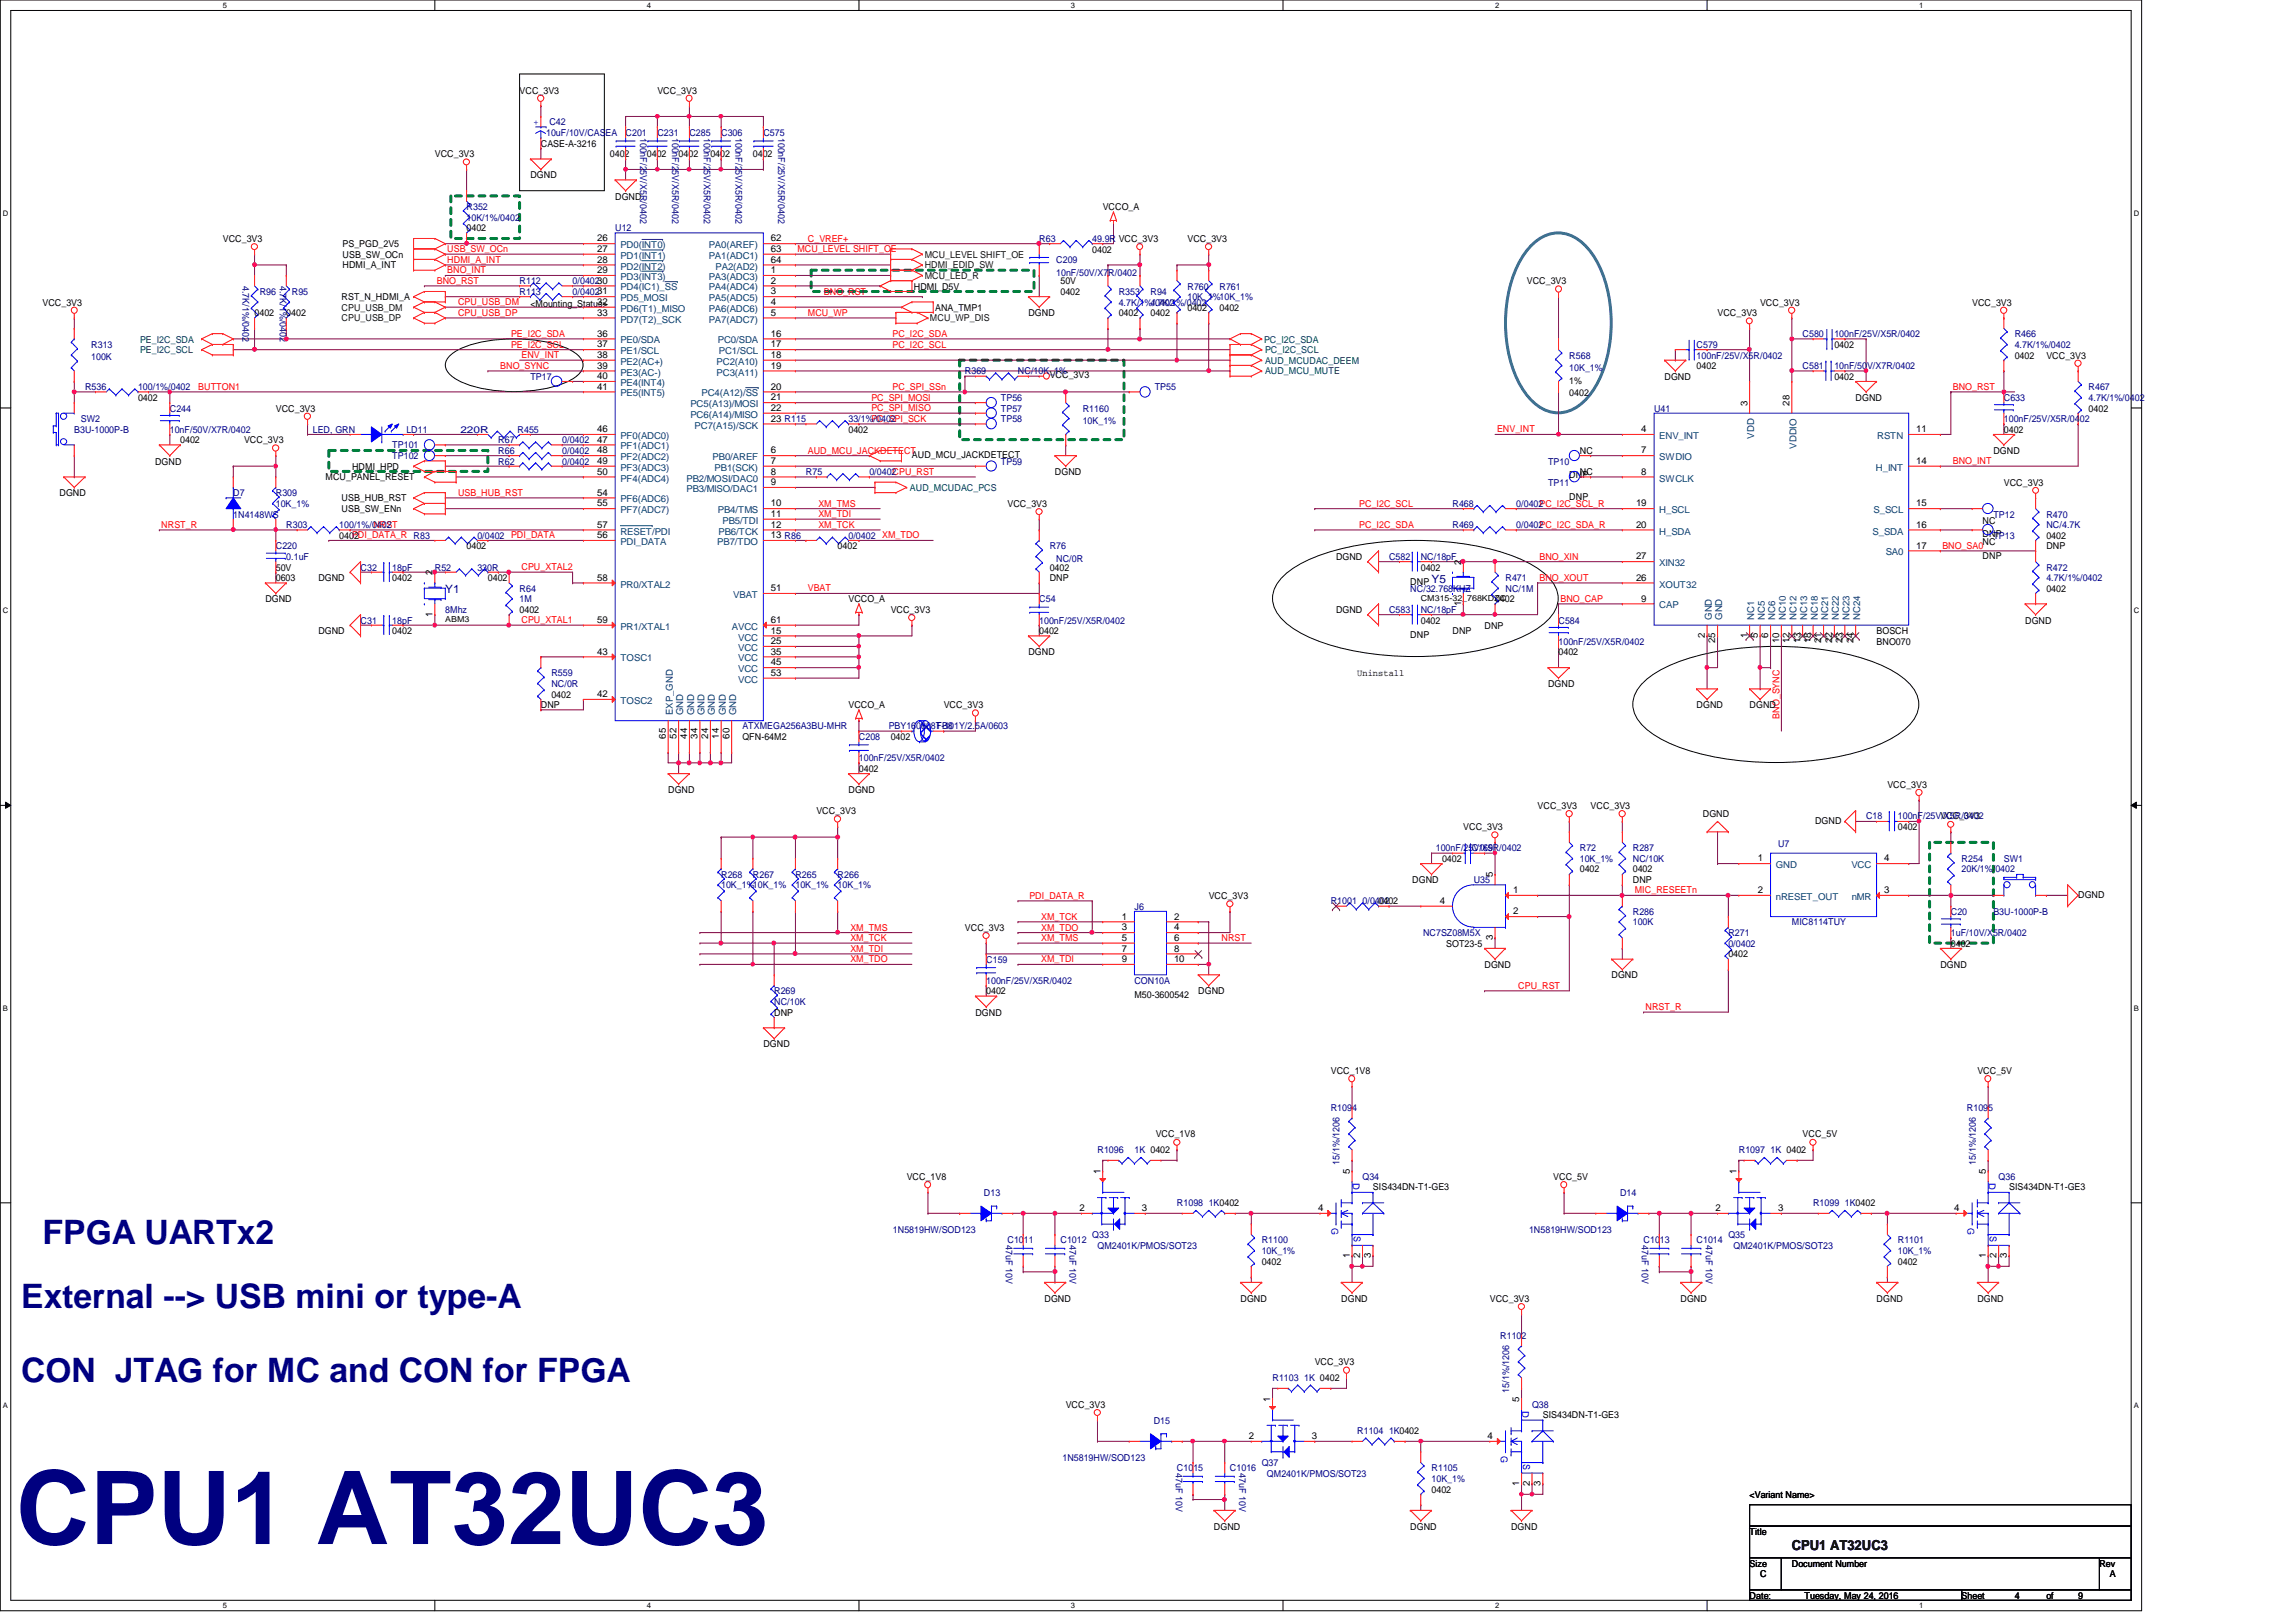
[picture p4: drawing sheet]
<svg xmlns="http://www.w3.org/2000/svg" width="297mm" height="210mm" viewBox="0 0 297 210" stroke-linecap="round" stroke-linejoin="round" font-family="sans-serif">
<defs><g id="words">
<text font-size="13.2" fill="#000080" x="2.1" y="199.8">CPU1 AT32UC3</text>
<g font-size="4.4" fill="#000080">
<text x="5.5" y="161">FPGA UARTx2</text>
<text x="2.7" y="169.3">External --&gt; USB mini or type-A</text>
<text x="2.7" y="178.9">CON JTAG for MC and CON for FPGA</text>
</g>
<text font-size="1.8" fill="#000040" x="231.8" y="200.5">CPU1 AT32UC3</text>
<g font-size="1.5" fill="#000080">
<text x="57.6" y="76.8">Y1</text>
<text x="185.2" y="75.4">Y5</text>
</g>
<g font-size="1.2">
<text x="67.2" y="12.1">VCC_3V3</text>
<text x="85" y="12.1">VCC_3V3</text>
<text x="56.3" y="20.3">VCC_3V3</text>
<text x="68.6" y="23.1">DGND</text>
<text x="70" y="19">CASE-A-3216</text>
<text x="78.9" y="20.3">0402</text>
<text x="83.7" y="20.3">0402</text>
<text x="87.8" y="20.3">0402</text>
<text x="91.9" y="20.3">0402</text>
<text x="97.4" y="20.3">0402</text>
<text x="60.4" y="29.9">0402</text>
<text x="79.6" y="25.8">DGND</text>
<text x="142.7" y="27.2">VCCO_A</text>
<text x="28.8" y="31.3">VCC_3V3</text>
<text x="44.3" y="34.7">HDMI_A_INT</text>
<text x="44.3" y="33.4">USB_SW_OCn</text>
<text x="44.3" y="32">PS_PGD_2V5</text>
<text x="77.3" y="35.3">29</text>
<text x="77.3" y="34">28</text>
<text x="77.3" y="32.6">27</text>
<text x="77.3" y="31.2">26</text>
<text x="99.7" y="31.2">62</text>
<text x="99.7" y="32.6">63</text>
<text x="99.7" y="34">64</text>
<text x="99.7" y="35.3">1</text>
<text x="141.3" y="32.7">0402</text>
<text x="144.7" y="31.3">VCC_3V3</text>
<text x="153.6" y="31.3">VCC_3V3</text>
<text x="5.5" y="39.5">VCC_3V3</text>
<text x="32.9" y="40.9">0402</text>
<text x="37" y="40.9">0402</text>
<text x="44.2" y="38.9">RST_N_HDMI_A</text>
<text x="68.6" y="39.7">&lt;Mounting_Status&gt;</text>
<text x="77.3" y="40.9">33</text>
<text x="77.3" y="39.5">32</text>
<text x="99.7" y="36.7">2</text>
<text x="99.7" y="38.1">3</text>
<text x="99.7" y="39.5">4</text>
<text x="99.7" y="40.9">5</text>
<text x="118.2" y="37.5">HDMI_D5V</text>
<text x="121" y="40.2">ANA_TMP1</text>
<text x="133.1" y="40.9">DGND</text>
<text x="137.2" y="36.8">50V</text>
<text x="137.2" y="38.1">0402</text>
<text x="144.7" y="40.9">0402</text>
<text x="148.8" y="40.9">0402</text>
<text x="153.6" y="40.2">0402</text>
<text x="157.8" y="40.2">0402</text>
<text x="197.5" y="36.8">VCC_3V3</text>
<text x="222.2" y="40.9">VCC_3V3</text>
<text x="227.7" y="39.5">VCC_3V3</text>
<text x="255.1" y="39.5">VCC_3V3</text>
<text x="77.3" y="43.6">36</text>
<text x="77.3" y="45">37</text>
<text x="77.3" y="46.3">38</text>
<text x="77.3" y="47.7">39</text>
<text x="99.7" y="43.6">16</text>
<text x="99.7" y="45">17</text>
<text x="99.7" y="46.3">18</text>
<text x="99.7" y="47.7">19</text>
<text x="219.5" y="47.8">0402</text>
<text x="237.3" y="45">0402</text>
<text x="260.6" y="46.4">0402</text>
<text x="264.7" y="46.4">VCC_3V3</text>
<text x="17.9" y="51.9">0402</text>
<text x="35.7" y="53.3">VCC_3V3</text>
<text x="77.3" y="49.1">40</text>
<text x="77.3" y="50.4">41</text>
<text x="99.7" y="50.4">20</text>
<text x="99.7" y="51.8">21</text>
<text x="99.7" y="53.2">22</text>
<text x="135.8" y="49">VCC_3V3</text>
<text x="203" y="49.7">1%</text>
<text x="203" y="51.3">0402</text>
<text x="215.3" y="49.1">DGND</text>
<text x="226.1" y="52.5" transform="rotate(-90 226.1 52.5)">3</text>
<text x="231.5" y="52.5" transform="rotate(-90 231.5 52.5)">28</text>
<text x="237.3" y="49.1">0402</text>
<text x="240.1" y="51.9">DGND</text>
<text x="270.2" y="53.3">0402</text>
<text x="23.3" y="57.4">0402</text>
<text x="31.6" y="57.4">VCC_3V3</text>
<text x="77.3" y="55.9">46</text>
<text x="77.3" y="57.3">47</text>
<text x="77.3" y="58.7">48</text>
<text x="99.7" y="58.7">6</text>
<text x="99.7" y="54.6">23 R115</text>
<text x="109.8" y="56">0402</text>
<text x="118" y="59.3">AUD_MCU_JACKDETECT</text>
<text x="204.4" y="58.7">NC</text>
<text x="212.3" y="55.9">4</text>
<text x="212.3" y="58.7">7</text>
<text x="247.9" y="55.9">11</text>
<text x="257.9" y="58.7">DGND</text>
<text x="259.2" y="56">0402</text>
<text x="7.7" y="64.2">DGND</text>
<text x="20.1" y="60.1">DGND</text>
<text x="42.1" y="62.1">MCU_PANEL_RESET</text>
<text x="44.2" y="64.9">USB_HUB_RST</text>
<text x="45.5" y="60.8">HDMI_HPD</text>
<text x="77.3" y="60">49</text>
<text x="77.3" y="61.4">50</text>
<text x="77.3" y="64.1">54</text>
<text x="77.3" y="65.5">55</text>
<text x="99.7" y="60">7</text>
<text x="99.7" y="61.4">8</text>
<text x="99.7" y="62.8">9</text>
<text x="99.7" y="65.5">10</text>
<text x="130.3" y="65.6">VCC_3V3</text>
<text x="136.5" y="61.5">DGND</text>
<text x="203" y="61.9">DNP</text>
<text x="203" y="64.6">DNP</text>
<text x="204.4" y="61.5">NC</text>
<text x="211.7" y="65.5">19</text>
<text x="212.3" y="61.4">8</text>
<text x="247.9" y="65.5">15</text>
<text x="247.9" y="60">14</text>
<text x="259.2" y="62.9">VCC_3V3</text>
<text x="43.9" y="69.7">0402</text>
<text x="44.2" y="66.3">USB_SW_ENn</text>
<text x="60.4" y="71.1">0402</text>
<text x="77.3" y="68.3">57</text>
<text x="77.3" y="69.6">56</text>
<text x="99.7" y="66.9">11</text>
<text x="99.7" y="68.3">12</text>
<text x="99.7" y="69.6">13 R86</text>
<text x="108.4" y="71.1">0402</text>
<text x="211.7" y="68.3">20</text>
<text x="247.9" y="68.3">16</text>
<text x="247.9" y="71">17</text>
<text x="256.5" y="67.8">NC</text>
<text x="256.5" y="69.6">DNP</text>
<text x="256.5" y="70.5">NC</text>
<text x="264.7" y="69.7">0402</text>
<text x="264.7" y="71.1">DNP</text>
<text x="34.3" y="77.9">DGND</text>
<text x="35.7" y="73.8">50V</text>
<text x="35.7" y="75.2">0603</text>
<text x="41.2" y="75.2">DGND</text>
<text x="50.8" y="75.2">0402</text>
<text x="56" y="74.5" transform="rotate(-90 56 74.5)">2</text>
<text x="63.1" y="75.2">0402</text>
<text x="77.3" y="75.1">58</text>
<text x="99.7" y="76.5">51</text>
<text x="109.8" y="77.9">VCCO_A</text>
<text x="135.8" y="73.8">0402</text>
<text x="135.8" y="75.2">DNP</text>
<text x="172.8" y="72.4">DGND</text>
<text x="182.5" y="75.7">DNP</text>
<text x="183.8" y="73.8">0402</text>
<text x="189" y="73.1" transform="rotate(-90 189 73.1)">2</text>
<text x="193.4" y="77.9">0402</text>
<text x="211.7" y="75.1">26</text>
<text x="211.7" y="72.4">27</text>
<text x="212.3" y="77.9">9</text>
<text x="256.5" y="72.3">DNP</text>
<text x="264.7" y="76.6">0402</text>
<text x="41.2" y="82">DGND</text>
<text x="50.8" y="82">0402</text>
<text x="56" y="79.8" transform="rotate(-90 56 79.8)">1</text>
<text x="67.2" y="79.3">0402</text>
<text x="77.3" y="80.6">59</text>
<text x="99.7" y="82">15</text>
<text x="99.7" y="80.6">61</text>
<text x="99.7" y="83.4">25</text>
<text x="115.2" y="79.3">VCC_3V3</text>
<text x="134.4" y="82">0402</text>
<text x="172.8" y="79.3">DGND</text>
<text x="182.5" y="82.6">DNP</text>
<text x="183.8" y="80.7">0402</text>
<text x="187.9" y="82">DNP</text>
<text x="189" y="78.4" transform="rotate(-90 189 78.4)">1</text>
<text x="192.1" y="81.4">DNP</text>
<text x="220.6" y="82.5" transform="rotate(-90 220.6 82.5)">2</text>
<text x="221.9" y="83.2" transform="rotate(-90 221.9 83.2)">25</text>
<text x="226.1" y="82.5" transform="rotate(-90 226.1 82.5)">1</text>
<text x="227.4" y="82.5" transform="rotate(-90 227.4 82.5)">5</text>
<text x="228.8" y="82.5" transform="rotate(-90 228.8 82.5)">6</text>
<text x="230.2" y="83.2" transform="rotate(-90 230.2 83.2)">10</text>
<text x="231.5" y="83.2" transform="rotate(-90 231.5 83.2)">12</text>
<text x="232.9" y="83.2" transform="rotate(-90 232.9 83.2)">13</text>
<text x="234.3" y="83.2" transform="rotate(-90 234.3 83.2)">18</text>
<text x="235.6" y="83.2" transform="rotate(-90 235.6 83.2)">21</text>
<text x="237" y="83.2" transform="rotate(-90 237 83.2)">22</text>
<text x="238.4" y="83.2" transform="rotate(-90 238.4 83.2)">23</text>
<text x="239.8" y="83.2" transform="rotate(-90 239.8 83.2)">24</text>
<text x="242.8" y="82">BOSCH</text>
<text x="242.8" y="83.4">BNO070</text>
<text x="262" y="80.7">DGND</text>
<text x="77.3" y="84.7">43</text>
<text x="99.7" y="84.7">35</text>
<text x="99.7" y="86.1">45</text>
<text x="99.7" y="87.5">53</text>
<text x="133.1" y="84.8">DGND</text>
<text x="175.6" y="87.4">Uninstall</text>
<text x="200.3" y="88.9">DGND</text>
<text x="201.6" y="84.8">0402</text>
<text x="70" y="91.7">DNP</text>
<text x="71.3" y="90.3">0402</text>
<text x="77.3" y="90.2">42</text>
<text x="86.1" y="95.6" transform="rotate(-90 86.1 95.6)">65</text>
<text x="87.5" y="95.6" transform="rotate(-90 87.5 95.6)">52</text>
<text x="88.9" y="95.6" transform="rotate(-90 88.9 95.6)">44</text>
<text x="90.3" y="95.6" transform="rotate(-90 90.3 95.6)">34</text>
<text x="91.6" y="95.6" transform="rotate(-90 91.6 95.6)">24</text>
<text x="93" y="95.6" transform="rotate(-90 93 95.6)">14</text>
<text x="94.4" y="95.6" transform="rotate(-90 94.4 95.6)">60</text>
<text x="96.1" y="95.8">QFN-64M2</text>
<text x="109.8" y="91.7">VCCO_A</text>
<text x="115.2" y="95.8">0402</text>
<text x="122.1" y="91.7">VCC_3V3</text>
<text x="219.5" y="91.7">DGND</text>
<text x="226.4" y="91.7">DGND</text>
<text x="111.1" y="99.9">0402</text>
<text x="244.2" y="101.9">VCC_3V3</text>
<text x="86.4" y="102.6">DGND</text>
<text x="105.6" y="105.4">VCC_3V3</text>
<text x="109.8" y="102.6">DGND</text>
<text x="189.3" y="107.4">VCC_3V3</text>
<text x="198.9" y="104.7">VCC_3V3</text>
<text x="205.8" y="104.7">VCC_3V3</text>
<text x="220.3" y="105.8">DGND</text>
<text x="234.8" y="106.6">DGND</text>
<text x="245.5" y="107.4">0402</text>
<text x="251" y="106">VCC_3V3</text>
<text x="186.6" y="111.5">0402</text>
<text x="193.1" y="113.5" transform="rotate(-90 193.1 113.5)">5</text>
<text x="204.4" y="112.9">0402</text>
<text x="211.2" y="112.9">0402</text>
<text x="227.4" y="111.5">1</text>
<text x="243.8" y="111.5">4</text>
<text x="145.1" y="119">1</text>
<text x="151.9" y="119">2</text>
<text x="156.4" y="116.3">VCC_3V3</text>
<text x="178.3" y="117">0402</text>
<text x="182.7" y="114.3">DGND</text>
<text x="186.3" y="117">4</text>
<text x="195.7" y="115.6">1</text>
<text x="195.7" y="118.3">2</text>
<text x="211.2" y="114.3">DNP</text>
<text x="227.4" y="115.6">2</text>
<text x="243.8" y="115.6">3</text>
<text x="268.9" y="116.2">DGND</text>
<text x="124.8" y="120.4">VCC_3V3</text>
<text x="145.1" y="120.4">3</text>
<text x="145.1" y="121.8">5</text>
<text x="145.1" y="123.1">7</text>
<text x="145.1" y="124.5">9</text>
<text x="151.9" y="120.4">4</text>
<text x="151.9" y="121.8">6</text>
<text x="151.9" y="123.1">8</text>
<text x="151.9" y="124.5">10</text>
<text x="187.1" y="122.5">SOT23-5</text>
<text x="192.1" y="125.3">DGND</text>
<text x="193.1" y="121.7" transform="rotate(-90 193.1 121.7)">3</text>
<text x="223.6" y="123.9">0402</text>
<text x="251" y="125.3">DGND</text>
<text x="252.4" y="122.5">0402</text>
<text x="100.2" y="131.4">DNP</text>
<text x="126.2" y="131.4">DGND</text>
<text x="127.6" y="128.7">0402</text>
<text x="146.8" y="129.1">M50-3600542</text>
<text x="155" y="128.7">DGND</text>
<text x="208.5" y="126.6">DGND</text>
<text x="98.8" y="135.6">DGND</text>
<text x="172.2" y="139">VCC_1V8</text>
<text x="255.8" y="139">VCC_5V</text>
<text x="149.5" y="147.2">VCC_1V8</text>
<text x="233.2" y="147.2">VCC_5V</text>
<text x="117.3" y="152.7">VCC_1V8</text>
<text x="142.4" y="151.9" transform="rotate(-90 142.4 151.9)">1</text>
<text x="174.6" y="151.9" transform="rotate(-90 174.6 151.9)">5</text>
<text x="177.6" y="154.1">SIS434DN-T1-GE3</text>
<text x="201" y="152.7">VCC_5V</text>
<text x="224.7" y="151.9" transform="rotate(-90 224.7 151.9)">1</text>
<text x="256.9" y="151.9" transform="rotate(-90 256.9 151.9)">5</text>
<text x="259.9" y="154.1">SIS434DN-T1-GE3</text>
<text x="139.7" y="156.7">2</text>
<text x="147.7" y="156.7">3</text>
<text x="170.5" y="156.7">4</text>
<text x="222" y="156.7">2</text>
<text x="230" y="156.7">3</text>
<text x="252.8" y="156.7">4</text>
<text x="163.2" y="163.7">0402</text>
<text x="174.6" y="162.8" transform="rotate(-90 174.6 162.8)">1</text>
<text x="176" y="162.8" transform="rotate(-90 176 162.8)">2</text>
<text x="177.3" y="162.8" transform="rotate(-90 177.3 162.8)">3</text>
<text x="245.5" y="163.7">0402</text>
<text x="256.9" y="162.8" transform="rotate(-90 256.9 162.8)">1</text>
<text x="258.3" y="162.8" transform="rotate(-90 258.3 162.8)">2</text>
<text x="259.6" y="162.8" transform="rotate(-90 259.6 162.8)">3</text>
<text x="135.1" y="168.4">DGND</text>
<text x="160.5" y="168.4">DGND</text>
<text x="173.5" y="168.4">DGND</text>
<text x="192.7" y="168.4">VCC_3V3</text>
<text x="217.4" y="168.4">DGND</text>
<text x="242.8" y="168.4">DGND</text>
<text x="255.8" y="168.4">DGND</text>
<text x="170.1" y="176.7">VCC_3V3</text>
<text x="137.9" y="182.2">VCC_3V3</text>
<text x="164.3" y="181.4" transform="rotate(-90 164.3 181.4)">1</text>
<text x="196.6" y="181.4" transform="rotate(-90 196.6 181.4)">5</text>
<text x="199.6" y="183.6">SIS434DN-T1-GE3</text>
<text x="161.6" y="186.2">2</text>
<text x="169.7" y="186.2">3</text>
<text x="192.4" y="186.2">4</text>
<text x="157.1" y="198">DGND</text>
<text x="182.5" y="198">DGND</text>
<text x="185.2" y="193.2">0402</text>
<text x="195.5" y="198">DGND</text>
<text x="196.6" y="192.3" transform="rotate(-90 196.6 192.3)">1</text>
<text x="197.9" y="192.3" transform="rotate(-90 197.9 192.3)">2</text>
<text x="199.3" y="192.3" transform="rotate(-90 199.3 192.3)">3</text>
<text x="226.4" y="193.8">&lt;Variant Name&gt;</text>
<text x="226.4" y="198.6">Title</text>
<text x="226.4" y="202.7">Size</text>
<text x="231.8" y="202.7">Document Number</text>
<text x="271.6" y="202.7">Rev</text>
<text x="226.4" y="206.9">Date:</text>
<text x="227.7" y="204.1">C</text>
<text x="233.5" y="206.9">Tuesday, May 24, 2016</text>
<text x="253.8" y="206.9">Sheet</text>
<text x="260.6" y="206.9">4</text>
<text x="264.7" y="206.9">of</text>
<text x="268.9" y="206.9">9</text>
<text x="273" y="204.1">A</text>
</g>
<g font-size="1.2" fill="#00f">
<text x="69" y="16.2">+</text>
<text x="175" y="153" transform="rotate(90 175 153)">D</text>
<text x="257.3" y="153" transform="rotate(90 257.3 153)">D</text>
<text x="172.3" y="159" transform="rotate(90 172.3 159)">G</text>
<text x="175.1" y="159.9" transform="rotate(90 175.1 159.9)">S</text>
<text x="254.5" y="159" transform="rotate(90 254.5 159)">G</text>
<text x="257.4" y="159.9" transform="rotate(90 257.4 159.9)">S</text>
<text x="196.9" y="182.5" transform="rotate(90 196.9 182.5)">D</text>
<text x="194.2" y="188.4" transform="rotate(90 194.2 188.4)">G</text>
<text x="197.1" y="189.4" transform="rotate(90 197.1 189.4)">S</text>
</g>
<g font-size="1.2" fill="#000080">
<text x="70.7" y="17.6">10uF/10V/CASEA</text>
<text x="71.1" y="16.2">C42</text>
<text x="80.9" y="17.6">C201</text>
<text x="82.8" y="17.8" transform="rotate(90 82.8 17.8)">100nF/25V/X5R/0402</text>
<text x="85" y="17.6">C231</text>
<text x="86.9" y="17.8" transform="rotate(90 86.9 17.8)">100nF/25V/X5R/0402</text>
<text x="89.2" y="17.6">C285</text>
<text x="91.1" y="17.8" transform="rotate(90 91.1 17.8)">100nF/25V/X5R/0402</text>
<text x="93.3" y="17.6">C306</text>
<text x="95.2" y="17.8" transform="rotate(90 95.2 17.8)">100nF/25V/X5R/0402</text>
<text x="98.8" y="17.6">C575</text>
<text x="100.7" y="17.8" transform="rotate(90 100.7 17.8)">100nF/25V/X5R/0402</text>
<text x="60.4" y="27.2">R352</text>
<text x="60.4" y="28.6">10K/1%/0402</text>
<text x="79.6" y="29.9">U12</text>
<text x="134.4" y="31.3">R63</text>
<text x="136.6" y="34">C209</text>
<text x="136.6" y="35.7">10nF/50V/X7R/0402</text>
<text x="141.3" y="31.3">49.9R</text>
<text x="31.4" y="37" transform="rotate(90 31.4 37)">4.7K/1%/0402</text>
<text x="33.6" y="38.1">R96</text>
<text x="36.2" y="37" transform="rotate(90 36.2 37)">4.7K/1%/0402</text>
<text x="37.8" y="38.1">R95</text>
<text x="67.2" y="38.1">R113</text>
<text x="67.2" y="36.8">R112</text>
<text x="74.1" y="38.1">0/040231</text>
<text x="74.1" y="36.8">0/040230</text>
<text x="144.7" y="38.1">R353</text>
<text x="144.7" y="39.5">4.7K/1%/0402</text>
<text x="148.8" y="38.1">R94</text>
<text x="148.8" y="39.5">4.7K/1%/0402</text>
<text x="153.6" y="37.5">R760</text>
<text x="153.6" y="38.9">10K_1%10K_1%</text>
<text x="157.8" y="37.5">R761</text>
<text x="11.8" y="45">R313</text>
<text x="11.8" y="46.7">100K</text>
<text x="203" y="46.4">R568</text>
<text x="219.5" y="45">C579</text>
<text x="219.5" y="46.4">100nF/25V/X5R/0402</text>
<text x="233.2" y="43.6">C580</text>
<text x="233.2" y="47.8">C581</text>
<text x="237.3" y="43.6">100nF/25V/X5R/0402</text>
<text x="237.3" y="47.8">10nF/50V/X7R/0402</text>
<text x="260.6" y="43.6">R466</text>
<text x="260.6" y="45">4.7K/1%/0402</text>
<text x="11" y="50.5">R536</text>
<text x="17.9" y="50.5">100/1%/0402</text>
<text x="22" y="53.3">C244</text>
<text x="68.6" y="49.1">TP17</text>
<text x="124.8" y="48.4">R369</text>
<text x="129.5" y="51.9">TP56</text>
<text x="129.5" y="53.3">TP57</text>
<text x="131.7" y="48.4">NC/10K_1%</text>
<text x="140.1" y="53.3">R1160</text>
<text x="149.4" y="50.5">TP55</text>
<text x="203" y="48">10K_1%</text>
<text x="214" y="53.3">U41</text>
<text x="259.2" y="51.9">C633</text>
<text x="270.2" y="50.5">R467</text>
<text x="270.2" y="51.9">4.7K/1%/0402</text>
<text x="9.6" y="56">B3U-1000P-B</text>
<text x="10.5" y="54.6">SW2</text>
<text x="22" y="56">10nF/50V/X7R/0402</text>
<text x="40.5" y="56">LED, GRN</text>
<text x="50.8" y="58">TP101</text>
<text x="50.8" y="59.4">TP102</text>
<text x="52.6" y="56">LD11</text>
<text x="59.6" y="56">220R</text>
<text x="64.5" y="57.4">R67</text>
<text x="64.5" y="58.7">R66</text>
<text x="67" y="56">R455</text>
<text x="72.7" y="57.4">0/0402</text>
<text x="72.7" y="58.7">0/0402</text>
<text x="109.8" y="54.6">33/1%/0402</text>
<text x="129.5" y="54.6">TP58</text>
<text x="140.1" y="54.9">10K_1%</text>
<text x="259.2" y="54.6">100nF/25V/X5R/0402</text>
<text x="30.2" y="64.2">D7</text>
<text x="35.7" y="64.2">R309</text>
<text x="35.7" y="65.6">10K_1%</text>
<text x="64.5" y="60.1">R62</text>
<text x="72.7" y="60.1">0/0402</text>
<text x="104.3" y="61.5">R75</text>
<text x="112.5" y="61.5">0/0402CPU_RST</text>
<text x="129.5" y="60.1">TP59</text>
<text x="187.9" y="65.6">R468</text>
<text x="196.2" y="65.6">0/0402PC_I2C_SCL_R</text>
<text x="200.3" y="60.1">TP10</text>
<text x="200.3" y="62.9">TP11</text>
<text x="30.2" y="67">1N4148WS</text>
<text x="35.7" y="71.1">C220</text>
<text x="37" y="68.3">R303</text>
<text x="43.9" y="68.3">100/1%/0402</text>
<text x="61.8" y="69.7">0/0402 PDI_DATA</text>
<text x="109.8" y="69.7">0/0402 XM_TDO</text>
<text x="135.8" y="71.1">R76</text>
<text x="187.9" y="68.3">R469</text>
<text x="196.2" y="68.3">0/0402PC_I2C_SDA_R</text>
<text x="257.9" y="67">TP12</text>
<text x="257.9" y="69.7">TP13</text>
<text x="264.7" y="67">R470</text>
<text x="264.7" y="68.3">NC/4.7K</text>
<text x="37" y="72.4">0.1uF</text>
<text x="46.6" y="73.8">C32</text>
<text x="50.8" y="73.8">18pF</text>
<text x="56.3" y="73.8">R52</text>
<text x="61.8" y="73.8">330R</text>
<text x="67.2" y="76.6">R64</text>
<text x="67.2" y="77.9">1M</text>
<text x="134.4" y="77.9">C54</text>
<text x="136.6" y="72.7">NC/0R</text>
<text x="179.7" y="72.4">C582</text>
<text x="182.5" y="76.6">NC/32.768KHZ</text>
<text x="183.8" y="72.4">NC/18pF</text>
<text x="194.8" y="75.2">R471</text>
<text x="194.8" y="76.6">NC/1M</text>
<text x="264.7" y="73.8">R472</text>
<text x="264.7" y="75.2">4.7K/1%/0402</text>
<text x="46.6" y="80.7">C31</text>
<text x="50.8" y="80.7">18pF</text>
<text x="57.6" y="79.3">8Mhz</text>
<text x="134.4" y="80.7">100nF/25V/X5R/0402</text>
<text x="179.7" y="79.3">C583</text>
<text x="183.8" y="79.3">NC/18pF</text>
<text x="201.6" y="80.7">C584</text>
<text x="201.6" y="83.4">100nF/25V/X5R/0402</text>
<text x="71.3" y="87.5">R559</text>
<text x="71.3" y="88.9">NC/0R</text>
<text x="96.1" y="94.4">ATXMEGA256A3BU-MHR</text>
<text x="111.1" y="95.8">C208</text>
<text x="115" y="94.4">PBY160808T-101Y/2.5A/0603</text>
<text x="121.2" y="94.4">FB8</text>
<text x="111.1" y="98.5">100nF/25V/X5R/0402</text>
<text x="241.4" y="106">C18</text>
<text x="245.5" y="106">100nF/25V/X5R/0402</text>
<text x="93.3" y="113.6">R268</text>
<text x="97.4" y="113.6">R267</text>
<text x="102.9" y="113.6">R265</text>
<text x="108.4" y="113.6">R266</text>
<text x="185.8" y="110.2">100nF/25V/X5R/0402</text>
<text x="190.4" y="110.2">C169</text>
<text x="204.4" y="110.2">R72</text>
<text x="204.4" y="111.5">10K_1%</text>
<text x="211.2" y="110.2">R287</text>
<text x="211.2" y="111.5">NC/10K</text>
<text x="230" y="109.6">U7</text>
<text x="253.8" y="111.5">R254</text>
<text x="253.8" y="112.9">20K/1%/0402</text>
<text x="259.2" y="111.5">SW1</text>
<text x="93.3" y="115">10K_1%10K_1%</text>
<text x="102.9" y="115">10K_1%</text>
<text x="108.4" y="115">10K_1%</text>
<text x="146.8" y="117.7">J6</text>
<text x="172.2" y="117">R1001 0/0402</text>
<text x="190.7" y="114.3">U35</text>
<text x="211.2" y="118.4">R286</text>
<text x="211.2" y="119.8">100K</text>
<text x="231.8" y="119.8">MIC8114TUY</text>
<text x="252.4" y="118.4">C20</text>
<text x="257.9" y="118.4">B3U-1000P-B</text>
<text x="127.6" y="124.6">C159</text>
<text x="184.1" y="121.2">NC7SZ08M5X</text>
<text x="223.6" y="121.2">R271</text>
<text x="223.6" y="122.5">0/0402</text>
<text x="252.4" y="121.2">1uF/10V/X5R/0402</text>
<text x="100.2" y="128.7">R269</text>
<text x="100.2" y="130">NC/10K</text>
<text x="127.6" y="127.3">100nF/25V/X5R/0402</text>
<text x="146.8" y="127.3">CON10A</text>
<text x="172.2" y="143.8">R1094</text>
<text x="254.5" y="143.8">R1095</text>
<text x="142" y="149.3">R1096</text>
<text x="146.8" y="149.3">1K 0402</text>
<text x="225" y="149.3">R1097 1K 0402</text>
<text x="127.3" y="154.7">D13</text>
<text x="173.3" y="150.7" transform="rotate(-90 173.3 150.7)">15/1%/1206</text>
<text x="176.3" y="152.7">Q34</text>
<text x="209.6" y="154.7">D14</text>
<text x="255.6" y="150.7" transform="rotate(-90 255.6 150.7)">15/1%/1206</text>
<text x="258.6" y="152.7">Q36</text>
<text x="115.5" y="159.6">1N5819HW/SOD123</text>
<text x="130.1" y="161.2" transform="rotate(90 130.1 161.2)">47uF 10V</text>
<text x="130.3" y="160.9">C1011</text>
<text x="137.2" y="160.9">C1012</text>
<text x="138.4" y="161.2" transform="rotate(90 138.4 161.2)">47uF 10V</text>
<text x="141.3" y="160.2">Q33</text>
<text x="142" y="161.6">QM2401K/PMOS/SOT23</text>
<text x="152.3" y="156.1">R1098 1K0402</text>
<text x="163.2" y="160.9">R1100</text>
<text x="197.8" y="159.6">1N5819HW/SOD123</text>
<text x="212.4" y="161.2" transform="rotate(90 212.4 161.2)">47uF 10V</text>
<text x="212.6" y="160.9">C1013</text>
<text x="219.5" y="160.9">C1014</text>
<text x="220.7" y="161.2" transform="rotate(90 220.7 161.2)">47uF 10V</text>
<text x="223.6" y="160.2">Q35</text>
<text x="224.3" y="161.6">QM2401K/PMOS/SOT23</text>
<text x="234.6" y="156.1">R1099 1K0402</text>
<text x="245.5" y="160.9">R1101</text>
<text x="163.2" y="162.3">10K_1%</text>
<text x="245.5" y="162.3">10K_1%</text>
<text x="194.1" y="173.3">R1102</text>
<text x="164.6" y="178.7">R1103 1K 0402</text>
<text x="149.3" y="184.2">D15</text>
<text x="175.6" y="185.6">R1104 1K0402</text>
<text x="195.2" y="180.2" transform="rotate(-90 195.2 180.2)">15/1%/1206</text>
<text x="198.2" y="182.2">Q38</text>
<text x="137.5" y="189">1N5819HW/SOD123</text>
<text x="152.1" y="190.6" transform="rotate(90 152.1 190.6)">47uF 10V</text>
<text x="152.3" y="190.4">C1015</text>
<text x="159.1" y="190.4">C1016</text>
<text x="160.3" y="190.6" transform="rotate(90 160.3 190.6)">47uF 10V</text>
<text x="163.2" y="189.7">Q37</text>
<text x="163.9" y="191.1">QM2401K/PMOS/SOT23</text>
<text x="185.2" y="190.4">R1105</text>
<text x="185.2" y="191.8">10K_1%</text>
</g>
<g font-size="1.2" fill="#f00">
<text x="57.9" y="35.4">BNO_INT</text>
<text x="57.9" y="34">HDMI_A_INT</text>
<text x="57.9" y="32.6">USB_SW_OCn</text>
<text x="103.2" y="32.6">MCU_LEVEL SHIFT_OE</text>
<text x="104.5" y="31.3">C_VREF+</text>
<text x="56.5" y="36.7">BNO_RST</text>
<text x="59.3" y="39.5">CPU_USB_DM</text>
<text x="59.3" y="40.9">CPU_USB_DP</text>
<text x="104.5" y="40.9">MCU_WP</text>
<text x="106.6" y="38.1">BNO_RST</text>
<text x="64.7" y="47.8">BNO_SYNC</text>
<text x="66.1" y="43.6">PE_I2C_SDA</text>
<text x="66.1" y="45">PE_I2C_SCL</text>
<text x="67.5" y="46.4">ENV_INT</text>
<text x="115.5" y="43.6">PC_I2C_SDA</text>
<text x="115.5" y="45">PC_I2C_SCL</text>
<text x="25.7" y="50.5">BUTTON1</text>
<text x="112.7" y="51.9">PC_SPI_MOSI</text>
<text x="112.7" y="53.2">PC_SPI_MISO</text>
<text x="115.5" y="50.5">PC_SPI_SSn</text>
<text x="252.6" y="50.5">BNO_RST</text>
<text x="104.5" y="58.7">AUD_MCU_JACKDETECT</text>
<text x="112.7" y="54.6">PC_SPI_SCK</text>
<text x="193.7" y="56">ENV_INT</text>
<text x="59.3" y="64.2">USB_HUB_RST</text>
<text x="105.9" y="65.6">XM_TMS</text>
<text x="175.8" y="65.6">PC_I2C_SCL</text>
<text x="252.6" y="60.1">BNO_INT</text>
<text x="20.9" y="68.3">NRST_R</text>
<text x="45.5" y="69.7">PDI_DATA_R R83</text>
<text x="48.3" y="68.3">NRST</text>
<text x="105.9" y="66.9">XM_TDI</text>
<text x="105.9" y="68.3">XM_TCK</text>
<text x="175.8" y="68.3">PC_I2C_SDA</text>
<text x="251.3" y="71">BNO_SA0</text>
<text x="67.5" y="73.8">CPU_XTAL2</text>
<text x="104.5" y="76.5">VBAT</text>
<text x="199.2" y="72.4">BNO_XIN</text>
<text x="199.2" y="75.2">BNO_XOUT</text>
<text x="201.9" y="77.9">BNO_CAP</text>
<text x="67.5" y="80.6">CPU_XTAL1</text>
<text x="230.2" y="93" transform="rotate(-90 230.2 93)">BNO_SYNC</text>
<text x="133.2" y="116.3">PDI_DATA_R</text>
<text x="134.7" y="119">XM_TCK</text>
<text x="211.5" y="115.6">MIC_RESEETn</text>
<text x="110" y="124.5">XM_TDO</text>
<text x="110" y="120.4">XM_TMS</text>
<text x="110" y="123.2">XM_TDI</text>
<text x="110" y="121.8">XM_TCK</text>
<text x="134.7" y="121.8">XM_TMS</text>
<text x="134.7" y="124.5">XM_TDI</text>
<text x="134.7" y="120.4">XM_TDO</text>
<text x="158" y="121.8">NRST</text>
<text x="196.4" y="128">CPU_RST</text>
<text x="212.9" y="130.7">NRST_R</text>
</g>
<g font-size="1.2" fill="#004080">
<text x="80.3" y="34.9">PD2(INT2)</text>
<text x="80.3" y="33.5">PD1(INT1)</text>
<text x="80.3" y="32.1">PD0(INT0)</text>
<text x="91.7" y="32.1">PA0(AREF)</text>
<text x="91.7" y="33.5">PA1(ADC1)</text>
<text x="92.6" y="34.9">PA2(AD2)</text>
<text x="80.3" y="41.7">PD7(T2)_SCK</text>
<text x="80.3" y="40.3">PD6(T1)_MISO</text>
<text x="80.3" y="39">PD5_MOSI</text>
<text x="80.3" y="37.6">PD4(IC1)_SS</text>
<text x="80.3" y="36.2">PD3(INT3)</text>
<text x="91.7" y="36.2">PA3(ADC3)</text>
<text x="91.7" y="37.6">PA4(ADC4)</text>
<text x="91.7" y="39">PA5(ADC5)</text>
<text x="91.7" y="40.3">PA6(ADC6)</text>
<text x="91.7" y="41.7">PA7(ADC7)</text>
<text x="80.3" y="44.4">PE0/SDA</text>
<text x="80.3" y="45.8">PE1/SCL</text>
<text x="80.3" y="47.2">PE2(AC+)</text>
<text x="92.7" y="47.2">PC2(A10)</text>
<text x="92.9" y="44.4">PC0/SDA</text>
<text x="93" y="45.8">PC1/SCL</text>
<text x="80.3" y="48.6">PE3(AC-)</text>
<text x="80.3" y="50">PE4(INT4)</text>
<text x="80.3" y="51.3">PE5(INT5)</text>
<text x="89.3" y="52.7">PC5(A13)/MOSI</text>
<text x="90.8" y="51.3">PC4(A12)/SS</text>
<text x="92.7" y="48.6">PC3(A11)</text>
<text x="80.3" y="56.8">PF0(ADC0)</text>
<text x="80.3" y="58.2">PF1(ADC1)</text>
<text x="80.3" y="59.6">PF2(ADC2)</text>
<text x="89.3" y="54.1">PC6(A14)/MISO</text>
<text x="89.9" y="55.5">PC7(A15)/SCK</text>
<text x="92.2" y="59.6">PB0/AREF</text>
<text x="214.7" y="56.8">ENV_INT</text>
<text x="214.7" y="59.6">SWDIO</text>
<text x="226.9" y="56.8" transform="rotate(-90 226.9 56.8)">VDD</text>
<text x="232.4" y="58.1" transform="rotate(-90 232.4 58.1)">VDDIO</text>
<text x="242.9" y="56.8">RSTN</text>
<text x="80.3" y="60.9">PF3(ADC3)</text>
<text x="80.3" y="62.3">PF4(ADC4)</text>
<text x="80.3" y="65">PF6(ADC6)</text>
<text x="88.8" y="62.3">PB2/MOSI/DAC0</text>
<text x="88.8" y="63.7">PB3/MISO/DAC1</text>
<text x="92.5" y="60.9">PB1(SCK)</text>
<text x="214.7" y="62.3">SWCLK</text>
<text x="242.7" y="60.9">H_INT</text>
<text x="80.3" y="69.2">RESET/PDI</text>
<text x="80.3" y="70.5">PDI_DATA</text>
<text x="80.3" y="66.4">PF7(ADC7)</text>
<text x="92.8" y="70.5">PB7/TDO</text>
<text x="92.9" y="66.4">PB4/TMS</text>
<text x="93" y="69.2">PB6/TCK</text>
<text x="93.5" y="67.8">PB5/TDI</text>
<text x="214.7" y="66.4">H_SCL</text>
<text x="214.7" y="69.2">H_SDA</text>
<text x="242.3" y="69.2">S_SDA</text>
<text x="242.4" y="66.4">S_SCL</text>
<text x="244" y="71.9">SA0</text>
<text x="80.3" y="76">PR0/XTAL2</text>
<text x="94.9" y="77.4">VBAT</text>
<text x="214.7" y="76">XOUT32</text>
<text x="214.7" y="73.3">XIN32</text>
<text x="80.3" y="81.5">PR1/XTAL1</text>
<text x="94.7" y="81.5">AVCC</text>
<text x="95.5" y="82.9">VCC</text>
<text x="214.7" y="78.7">CAP</text>
<text x="221.4" y="80.2" transform="rotate(-90 221.4 80.2)">GND</text>
<text x="222.8" y="80.2" transform="rotate(-90 222.8 80.2)">GND</text>
<text x="226.9" y="80.2" transform="rotate(-90 226.9 80.2)">NC1</text>
<text x="228.3" y="80.2" transform="rotate(-90 228.3 80.2)">NC5</text>
<text x="229.7" y="80.2" transform="rotate(-90 229.7 80.2)">NC6</text>
<text x="231.1" y="80.2" transform="rotate(-90 231.1 80.2)">NC10</text>
<text x="232.4" y="80.2" transform="rotate(-90 232.4 80.2)">NC12</text>
<text x="233.8" y="80.2" transform="rotate(-90 233.8 80.2)">NC13</text>
<text x="235.2" y="80.2" transform="rotate(-90 235.2 80.2)">NC18</text>
<text x="236.5" y="80.2" transform="rotate(-90 236.5 80.2)">NC21</text>
<text x="237.9" y="80.2" transform="rotate(-90 237.9 80.2)">NC22</text>
<text x="239.3" y="80.2" transform="rotate(-90 239.3 80.2)">NC23</text>
<text x="240.7" y="80.2" transform="rotate(-90 240.7 80.2)">NC24</text>
<text x="80.3" y="85.6">TOSC1</text>
<text x="95.5" y="84.2">VCC</text>
<text x="95.5" y="85.6">VCC</text>
<text x="95.5" y="87">VCC</text>
<text x="95.5" y="88.3">VCC</text>
<text x="80.3" y="91.1">TOSC2</text>
<text x="87" y="92.6" transform="rotate(-90 87 92.6)">EXP_GND</text>
<text x="88.4" y="92.6" transform="rotate(-90 88.4 92.6)">GND</text>
<text x="89.8" y="92.6" transform="rotate(-90 89.8 92.6)">GND</text>
<text x="91.1" y="92.6" transform="rotate(-90 91.1 92.6)">GND</text>
<text x="92.5" y="92.6" transform="rotate(-90 92.5 92.6)">GND</text>
<text x="93.9" y="92.6" transform="rotate(-90 93.9 92.6)">GND</text>
<text x="95.2" y="92.6" transform="rotate(-90 95.2 92.6)">GND</text>
<text x="229.7" y="112.4">GND</text>
<text x="239.5" y="112.4">VCC</text>
<text x="229.7" y="116.5">nRESET_OUT</text>
<text x="239.6" y="116.5">nMR</text>
</g>
<g font-size="1.2" fill="#004000">
<text x="119.6" y="33.4">MCU_LEVEL SHIFT_OE</text>
<text x="119.6" y="34.7">HDMI_EDID_SW</text>
<text x="44.2" y="41.6">CPU_USB_DP</text>
<text x="44.2" y="40.2">CPU_USB_DM</text>
<text x="119.6" y="36.1">MCU_LED_R</text>
<text x="120.3" y="41.6">MCU_WP_DIS</text>
</g>
<g font-size="1.2" fill="#004040">
<text x="18.1" y="45.7">PE_I2C_SCL</text>
<text x="18.1" y="44.3">PE_I2C_SDA</text>
<text x="163.5" y="44.3">PC_I2C_SDA</text>
<text x="163.7" y="45.7">PC_I2C_SCL</text>
<text x="163.7" y="47.1">AUD_MCUDAC_DEEM</text>
<text x="163.7" y="48.4">AUD_MCU_MUTE</text>
<text x="117.7" y="63.5">AUD_MCUDAC_PCS</text>
</g>
<g font-size="1.1">
<text x="183.8" y="77.8">CM315-32_768KDZC</text>
<text x="57.6" y="80.5">ABM3</text>
</g>
<g font-size="1">
<text x="28.8" y="1">5</text>
<text x="83.7" y="1">4</text>
<text x="138.6" y="1">3</text>
<text x="193.4" y="1">2</text>
<text x="248.3" y="1">1</text>
<text x=".4" y="27.9">D</text>
<text x="276.1" y="27.9">D</text>
<text x=".4" y="79.4">C</text>
<text x="276.1" y="79.4">C</text>
<text x=".4" y="130.8">B</text>
<text x="276.1" y="130.8">B</text>
<text x=".4" y="182.2">A</text>
<text x="276.1" y="182.2">A</text>
<text x="28.8" y="208.1">5</text>
<text x="83.7" y="208.1">4</text>
<text x="138.6" y="208.1">3</text>
<text x="193.4" y="208.1">2</text>
<text x="248.3" y="208.1">1</text>
</g>
</g></defs>
<path d="M0 0h277.1v208.4h-277.1zM1.4 1.4h274.3v205.7h-274.3z" fill="none" stroke="#000" stroke-width=".13"/>
<g fill="#fff">
<path d="M28.8 .1h.6v1.1h-.6z"/>
<path d="M28.8 207.2h.6v1.1h-.6z"/>
</g>
<path d="M56.3 0v1.4M56.3 207.1v1.3" fill="none" stroke="#000" stroke-width=".13"/>
<g fill="#fff">
<path d="M83.7 .1h.5v1.1h-.5z"/>
<path d="M83.7 207.2h.5v1.1h-.5z"/>
</g>
<path d="M111.1 0v1.4M111.1 207.1v1.3" fill="none" stroke="#000" stroke-width=".13"/>
<g fill="#fff">
<path d="M138.6 .1h.5v1.1h-.5z"/>
<path d="M138.6 207.2h.5v1.1h-.5z"/>
</g>
<path d="M166 0v1.4M166 207.1v1.3" fill="none" stroke="#000" stroke-width=".13"/>
<g fill="#fff">
<path d="M193.4 .1h.6v1.1h-.6z"/>
<path d="M193.4 207.2h.6v1.1h-.6z"/>
</g>
<path d="M220.8 0v1.4M220.8 207.1v1.3" fill="none" stroke="#000" stroke-width=".13"/>
<g fill="#fff">
<path d="M248.3 .1h.5v1.1h-.5z"/>
<path d="M248.3 207.2h.5v1.1h-.5z"/>
<path d="M.4 27.1h.7v1.1h-.7z"/>
<path d="M276.1 27.1h.7v1.1h-.7z"/>
<path d="M.4 78.5h.7v1.1h-.7z"/>
<path d="M276.1 78.5h.7v1.1h-.7z"/>
</g>
<path d="M0 52.8h1.4M275.7 52.8h1.4" fill="none" stroke="#000" stroke-width=".13"/>
<g fill="#fff">
<path d="M.4 129.9h.6v1.1h-.6z"/>
<path d="M276.1 129.9h.6v1.1h-.6z"/>
</g>
<path d="M0 104.2h1.4M.7 103.8l.7 .4-.7 .4zM275.7 104.2l.7-.4v.8zM275.7 104.2h1.4" fill="none" stroke="#000" stroke-width=".13"/>
<path d="M.7 103.8l.7 .4-.7 .4zM275.7 104.2l.7-.4v.8z" fill="#000"/>
<g fill="#fff">
<path d="M.4 181.4h.6v1.1h-.6z"/>
<path d="M276.1 181.4h.6v1.1h-.6z"/>
</g>
<path d="M67.2 9.6h11v15.1h-11zM58.1 46.2a9.6 9.6 0 0 1 5.6-2.2 18.9 18.9 0 0 1 10 1.2 2.59 2.59 0 0 1 1.7 2 2.62 2.62 0 0 1-1.7 2.1 18.8 18.8 0 0 1-11.3 1 8.6 8.6 0 0 1-4.3-2 1.49 1.49 0 0 1 0-2.1zM166.3 74.3a17.6 17.6 0 0 1 7.5-3.3 41.4 41.4 0 0 1 21.7 .9 12.6 12.6 0 0 1 5.1 3.2 3.5 3.5 0 0 1 0 4.7 13.8 13.8 0 0 1-6.6 3.7 41.6 41.6 0 0 1-21.8 0 13.7 13.7 0 0 1-6.6-3.7 3.5 3.5 0 0 1 0-4.7zM212.9 88a17.6 17.6 0 0 1 7.5-3.3 41.5 41.5 0 0 1 21.7 .9 12.6 12.6 0 0 1 5.2 3.2 3.5 3.5 0 0 1 0 4.7 13.8 13.8 0 0 1-6.6 3.7 41.7 41.7 0 0 1-21.9 0 13.7 13.7 0 0 1-6.6-3.7 3.5 3.5 0 0 1 0-4.7zM0 155.7h1.4M275.7 155.7h1.4" fill="none" stroke="#000" stroke-width=".13"/>
<path d="M198.4 31.5a4.5 4.5 0 0 1 6.4 0 13.4 13.4 0 0 1 3.6 8.8 16.7 16.7 0 0 1-2.3 10.2 5.7 5.7 0 0 1-4.5 2.9 5.6 5.6 0 0 1-4.5-2.9 17.7 17.7 0 0 1-1.5-14.2 11.2 11.2 0 0 1 2.8-4.8z" fill="none" stroke="#0080c0" stroke-width=".38"/>
<path d="M58.3 25.4h8.9v5.5h-8.9zM104.9 35h28.9v2.7h-28.9zM42.5 58.3h20.6v2.7h-20.6zM124.2 46.6h21.2v10.3h-21.2zM249.6 109h8.3v13h-8.3z" fill="none" stroke="#008000" stroke-width=".38" stroke-dasharray=".8 .8"/>
<path d="M70 19.2h.1M70 19.2v1.4M134.4 75.4h.1M134.4 75.4v1.4M97.4 124.8h.1M97.4 124.8h20.6" fill="none" stroke="#800040" stroke-width=".13"/>
<path d="M97.2 124.6h.3l.1 .2-.1 .1-.1 .1-.2-.1z" fill-rule="evenodd" fill="#f0f"/>
<path d="M97.2 124.6h.3l.1 .2-.1 .1-.1 .1-.2-.1z" fill="none" stroke="#f0f" stroke-width=".13"/>
<path d="M89.2 15.1h.1M89.2 15.1h4.1M144.1 28.8h.1M144.1 28.8v2.7M35.7 74h.1M35.7 74v1.4" fill="none" stroke="#800040" stroke-width=".13"/>
<circle cx="93.3" cy="15" r=".25" fill="#f0f"/>
<circle cx="93.3" cy="15" r=".25" fill="none" stroke="#f0f" stroke-width=".13"/>
<path d="M134.4 31.5h.1M134.4 31.5h1.4M142.7 31.5h.1M142.7 31.5h1.4M30.2 68.6h.1M30.2 68.6h5.5M111.1 94.6h.1M111.1 94.6h5.5M90.5 122h.1M90.5 122h2.8" fill="none" stroke="#800040" stroke-width=".13"/>
<circle cx="30.2" cy="68.5" r=".26" fill="#f0f"/>
<circle cx="30.2" cy="68.5" r=".26" fill="none" stroke="#f0f" stroke-width=".13"/>
<path d="M35.7 68.6h.1M35.7 68.6v1.3M111.1 93.3h.1M111.1 93.3v1.3M122.1 94.6h.1M122.1 94.6h4.1M102.9 108.3h.1M102.9 108.3h5.5" fill="none" stroke="#800040" stroke-width=".13"/>
<circle cx="108.4" cy="108.3" r=".26" fill="#f0f"/>
<circle cx="108.4" cy="108.3" r=".26" fill="none" stroke="#f0f" stroke-width=".13"/>
<circle cx="102.9" cy="108.3" r=".26" fill="#f0f"/>
<circle cx="102.9" cy="108.3" r=".26" fill="none" stroke="#f0f" stroke-width=".13"/>
<g fill="none" stroke="#800040" stroke-width=".13">
<path d="M80.9 15.1h.1M80.9 15.1h4.1M80.9 15.1v1.3M85 15.1h.1M85 15.1v1.3M89.2 15.1h.1M89.2 15.1v1.3M93.3 15.1h.1M93.3 15.1v1.3M80.9 21.9h.1M80.9 21.9v1.4M97.4 108.3h.1"/>
<path d="M97.4 108.3v2.8M97.4 108.3h5.5M102.9 108.3h.1M102.9 108.3v2.8M108.4 107h.1M108.4 108.3h.1M108.4 107v4.1M102.9 123.4h.1M102.9 123.4h15.1M108.4 120.7h.1M108.4 120.7h9.6"/>
</g>
<circle cx="102.9" cy="123.4" r=".26" fill="#f0f"/>
<circle cx="102.9" cy="123.4" r=".26" fill="none" stroke="#f0f" stroke-width=".13"/>
<path d="M100.2 122h.1M100.2 122h17.8" fill="none" stroke="#800040" stroke-width=".13"/>
<circle cx="100.1" cy="122" r=".26" fill="#f0f"/>
<circle cx="100.1" cy="122" r=".26" fill="none" stroke="#f0f" stroke-width=".13"/>
<g fill="none" stroke="#800040" stroke-width=".13">
<path d="M134.4 35.6h.1M134.4 35.6v2.8M87.8 98.7h.1M87.8 97.4h.1M87.8 97.4v2.7M89.2 97.4h.1M89.2 97.4v1.3h-1.4M90.5 97.4h.1M90.5 97.4v1.3M97.4 117.9h.1M97.4 117.9v6.9M102.9 117.9h.1"/>
<path d="M102.9 117.9v5.5M108.4 117.9h.1M108.4 117.9v2.8M100.2 122h.1M100.2 122v4.2"/>
</g>
<circle cx="89.1" cy="98.7" r=".26" fill="#f0f"/>
<circle cx="89.1" cy="98.7" r=".26" fill="none" stroke="#f0f" stroke-width=".13"/>
<circle cx="87.8" cy="98.7" r=".26" fill="#f0f"/>
<circle cx="87.8" cy="98.7" r=".26" fill="none" stroke="#f0f" stroke-width=".13"/>
<path d="M90.5 98.7h.1M91.9 97.4h.1M91.9 97.4v1.3h-1.4" fill="none" stroke="#800040" stroke-width=".13"/>
<circle cx="91.9" cy="98.7" r=".26" fill="#f0f"/>
<circle cx="91.9" cy="98.7" r=".26" fill="none" stroke="#f0f" stroke-width=".13"/>
<path d="M90.4 98.5h.1l.2 .1v.3l-.2 .1-.1-.1z" fill-rule="evenodd" fill="#f0f"/>
<path d="M90.4 98.5h.1l.2 .1v.3l-.2 .1-.1-.1z" fill="none" stroke="#f0f" stroke-width=".13"/>
<path d="M45.3 68.6h.1M45.3 68.6h30.2M65.9 80.9h.1M65.9 80.9h9.6M89.2 98.7h.1M89.2 98.7h1.3M93.3 98.7h.1M93.3 97.4h.1M93.3 98.7h1.4M93.3 97.4v1.3M111.1 86.4h.1M111.1 86.4v1.4" fill="none" stroke="#800040" stroke-width=".13"/>
<circle cx="65.8" cy="80.9" r=".26" fill="#f0f"/>
<circle cx="65.8" cy="80.9" r=".26" fill="none" stroke="#f0f" stroke-width=".13"/>
<path d="M65.9 74h.1M65.9 74h8.2" fill="none" stroke="#800040" stroke-width=".13"/>
<circle cx="65.8" cy="74" r=".26" fill="#f0f"/>
<circle cx="65.8" cy="74" r=".26" fill="none" stroke="#f0f" stroke-width=".13"/>
<g fill="none" stroke="#800040" stroke-width=".13">
<path d="M35.7 60.3h.1M35.7 60.3v1.4M102.9 65.8h.1M102.9 67.2h.1M102.9 68.6h.1M102.9 65.8h11M102.9 67.2h11M102.9 68.6h11M46.6 80.9h.1M46.6 80.9h1.4M93.3 108.3h.1M93.3 108.3v2.8"/>
<path d="M93.3 108.3h4.1"/>
</g>
<path d="M97.2 108.1h.2l.2 .1-.1 .3-.1 .1-.2-.1z" fill-rule="evenodd" fill="#f0f"/>
<path d="M97.2 108.1h.2l.2 .1-.1 .3-.1 .1-.2-.1z" fill="none" stroke="#f0f" stroke-width=".13"/>
<path d="M93.3 117.9h.1M93.3 117.9v4.1" fill="none" stroke="#800040" stroke-width=".13"/>
<circle cx="93.3" cy="122" r=".26" fill="#f0f"/>
<circle cx="93.3" cy="122" r=".26" fill="none" stroke="#f0f" stroke-width=".13"/>
<path d="M102.9 39.8h.1M102.9 39.8h13.7M102.9 80.9h.1M102.9 83.7h.1M102.9 80.9h8.2M102.9 83.7h8.2M111.1 82.3h.1M118 80.9h.1M118 80.9v1.4h-6.9" fill="none" stroke="#800040" stroke-width=".13"/>
<path d="M110.9 83.5h.4v.1v.2l-.2 .1-.2-.1z" fill-rule="evenodd" fill="#f0f"/>
<path d="M110.9 83.5h.4v.1v.2l-.2 .1-.2-.1z" fill="none" stroke="#f0f" stroke-width=".13"/>
<path d="M30.2 60.3h.1M30.2 60.3h5.5M30.2 60.3v1.4M102.9 85h.1M102.9 85h8.2M111.1 82.3h.1M111.1 82.3v1.4" fill="none" stroke="#800040" stroke-width=".13"/>
<path d="M110.9 84.8h.2l.2 .1v.3l-.2 .1-.2-.1z" fill-rule="evenodd" fill="#f0f"/>
<path d="M110.9 84.8h.2l.2 .1v.3l-.2 .1-.2-.1z" fill="none" stroke="#f0f" stroke-width=".13"/>
<path d="M147.5 43.9h.1M147.5 43.9h11.6M102.9 86.4h.1M102.9 86.4h8.2M111.1 83.7h.1M111.1 83.7v1.3" fill="none" stroke="#800040" stroke-width=".13"/>
<path d="M110.9 86.2l.2-.1 .2 .1v.3l-.2 .1-.2-.1z" fill-rule="evenodd" fill="#f0f"/>
<path d="M110.9 86.2l.2-.1 .2 .1v.3l-.2 .1-.2-.1z" fill="none" stroke="#f0f" stroke-width=".13"/>
<path d="M37 43.9h.1M37 43.9h38.5" fill="none" stroke="#800040" stroke-width=".13"/>
<circle cx="37" cy="43.9" r=".26" fill="#f0f"/>
<circle cx="37" cy="43.9" r=".26" fill="none" stroke="#f0f" stroke-width=".13"/>
<g fill="none" stroke="#800040" stroke-width=".13">
<path d="M57.6 39.8h.1M57.6 39.8h17.9M57.6 41.1h.1M57.6 41.1h17.9M143.3 45.3h.1M143.3 45.3h15.8M102.9 76.8h.1M102.9 76.8h31.5M111.1 69.9h.1M111.1 79.5h.1M111.1 69.9h9.6M111.1 79.5v1.4"/>
<path d="M91.9 98.7h.1M91.9 98.7h1.4M94.7 97.4h.1M94.7 97.4v1.3M102.9 87.8h.1M102.9 87.8h8.2"/>
</g>
<circle cx="93.3" cy="98.7" r=".26" fill="#f0f"/>
<circle cx="93.3" cy="98.7" r=".26" fill="none" stroke="#f0f" stroke-width=".13"/>
<path d="M85 15.1h.1M85 15.1h4.2M111.1 85h.1M111.1 85v1.4" fill="none" stroke="#800040" stroke-width=".13"/>
<circle cx="85" cy="15" r=".25" fill="#f0f"/>
<circle cx="85" cy="15" r=".25" fill="none" stroke="#f0f" stroke-width=".13"/>
<path d="M102.9 82.3h.1M102.9 82.3h8.2" fill="none" stroke="#800040" stroke-width=".13"/>
<path d="M110.9 82.1l.2-.1 .2 .1v.3l-.2 .1-.2-.1z" fill-rule="evenodd" fill="#f0f"/>
<path d="M110.9 82.1l.2-.1 .2 .1v.3l-.2 .1-.2-.1z" fill="none" stroke="#f0f" stroke-width=".13"/>
<path d="M20.6 68.6h.1M20.6 68.6h9.6M64.5 74h.1M64.5 74h1.4M90.5 120.7h.1M90.5 120.7h17.9" fill="none" stroke="#800040" stroke-width=".13"/>
<circle cx="108.4" cy="120.7" r=".26" fill="#f0f"/>
<circle cx="108.4" cy="120.7" r=".26" fill="none" stroke="#f0f" stroke-width=".13"/>
<path d="M102.9 43.9h.1M147.5 42.5h.1M147.5 42.5v1.4h-44.6M90.5 124.8h.1M90.5 123.4h.1M90.5 124.8h6.9M90.5 123.4h12.4M93.3 122h.1M93.3 122h6.9" fill="none" stroke="#800040" stroke-width=".13"/>
<circle cx="147.4" cy="43.9" r=".26" fill="#f0f"/>
<circle cx="147.4" cy="43.9" r=".26" fill="none" stroke="#f0f" stroke-width=".13"/>
<path d="M102.9 45.3h.1M143.3 42.5h.1M143.3 42.5v2.8h-40.4" fill="none" stroke="#800040" stroke-width=".13"/>
<circle cx="143.3" cy="45.2" r=".26" fill="#f0f"/>
<circle cx="143.3" cy="45.2" r=".26" fill="none" stroke="#f0f" stroke-width=".13"/>
<path d="M80.9 21.9h.1M80.9 21.9h4.1" fill="none" stroke="#800040" stroke-width=".13"/>
<circle cx="80.9" cy="21.9" r=".25" fill="#f0f"/>
<circle cx="80.9" cy="21.9" r=".25" fill="none" stroke="#f0f" stroke-width=".13"/>
<path d="M85 21.9h.1M85 21.9h4.2" fill="none" stroke="#800040" stroke-width=".13"/>
<circle cx="89.2" cy="21.9" r=".25" fill="#f0f"/>
<circle cx="89.2" cy="21.9" r=".25" fill="none" stroke="#f0f" stroke-width=".13"/>
<circle cx="85" cy="21.9" r=".25" fill="#f0f"/>
<circle cx="85" cy="21.9" r=".25" fill="none" stroke="#f0f" stroke-width=".13"/>
<path d="M102.9 31.5h.1M102.9 31.5h31.5" fill="none" stroke="#800040" stroke-width=".13"/>
<circle cx="134.4" cy="31.5" r=".26" fill="#f0f"/>
<circle cx="134.4" cy="31.5" r=".26" fill="none" stroke="#f0f" stroke-width=".13"/>
<path d="M35.7 68.6h.1M35.7 68.6h2.7" fill="none" stroke="#800040" stroke-width=".13"/>
<path d="M35.5 68.3h.1l.3 .1-.1 .3-.2 .1-.1-.1z" fill-rule="evenodd" fill="#f0f"/>
<path d="M35.5 68.3h.1l.3 .1-.1 .3-.2 .1-.1-.1z" fill="none" stroke="#f0f" stroke-width=".13"/>
<g fill="none" stroke="#800040" stroke-width=".13">
<path d="M89.2 15.1h.1M89.2 13.7v1.4M80.9 20.6h.1M80.9 20.6v1.3M85 20.6h.1M85 20.6v1.3M89.2 20.6h.1M89.2 20.6v1.3M93.3 20.6h.1M93.3 20.6v1.3M46.6 74h.1M46.6 74h1.4"/>
<path d="M56.3 74h.1M56.3 74h1.3M74.1 75.4h.1M74.1 74v1.4M74.1 75.4h1.4M75.5 75.4h.1M56.3 80.9h.1M56.3 80.9h9.6"/>
</g>
<circle cx="89.2" cy="15" r=".25" fill="#f0f"/>
<circle cx="89.2" cy="15" r=".25" fill="none" stroke="#f0f" stroke-width=".13"/>
<path d="M56.3 79.5h.1M56.3 79.5v1.4h-4.1M52.2 80.9h.1M111.1 98.7h.1M111.1 98.7v1.4" fill="none" stroke="#800040" stroke-width=".13"/>
<path d="M56.1 80.7l.1-.1 .2 .2v.3l-.2 .1-.1-.1z" fill-rule="evenodd" fill="#f0f"/>
<path d="M56.1 80.7l.1-.1 .2 .2v.3l-.2 .1-.1-.1z" fill="none" stroke="#f0f" stroke-width=".13"/>
<path d="M52.2 74h.1M52.2 74h4.1M126.2 93.3h.1M126.2 93.3v1.3" fill="none" stroke="#800040" stroke-width=".13"/>
<path d="M56.1 73.9l.1-.1 .2 .1v.3l-.2 .1-.1-.1z" fill-rule="evenodd" fill="#f0f"/>
<path d="M56.1 73.9l.1-.1 .2 .1v.3l-.2 .1-.1-.1z" fill="none" stroke="#f0f" stroke-width=".13"/>
<path d="M70 13.7h.1M70 13.7v1.4M32.9 34.3h.1M32.9 34.3h4.1M143.3 34.3h.1M143.3 34.3v1.3M147.5 32.9h.1M147.5 32.9v1.4" fill="none" stroke="#800040" stroke-width=".13"/>
<circle cx="32.9" cy="34.2" r=".26" fill="#f0f"/>
<circle cx="32.9" cy="34.2" r=".26" fill="none" stroke="#f0f" stroke-width=".13"/>
<path d="M32.9 34.3h.1M32.9 34.3v1.3M37 34.3h.1M37 34.3v1.3M30.2 43.9h.1M30.2 45.3h.1M32.9 42.5h.1M32.9 42.5v2.8h-2.7M35.7 59h.1M35.7 59v1.3M37 42.5h.1M37 42.5v1.4h-6.8" fill="none" stroke="#800040" stroke-width=".13"/>
<path d="M35.5 60.1h.1l.3 .1-.1 .3-.2 .1-.1-.1z" fill-rule="evenodd" fill="#f0f"/>
<path d="M35.5 60.1h.1l.3 .1-.1 .3-.2 .1-.1-.1z" fill="none" stroke="#f0f" stroke-width=".13"/>
<path d="M102.9 52.1h23.3M102.9 50.7h21.9M111.1 54.9h.1M111.1 54.9h15.1M124.8 50.7h.1M126.2 52.1h.1M42.5 69.9h.1M42.5 69.9h13.8M63.1 69.9h.1M63.1 69.9h12.4M102.9 69.9h1.4M104.3 69.9h.1" fill="none" stroke="#800040" stroke-width=".13"/>
<path d="M124.6 50.5h.2l.2 .1v.3l-.2 .1-.2-.1z" fill-rule="evenodd" fill="#f0f"/>
<path d="M124.6 50.5h.2l.2 .1v.3l-.2 .1-.2-.1z" fill="none" stroke="#f0f" stroke-width=".13"/>
<g fill="none" stroke="#800040" stroke-width=".13">
<path d="M32.9 32.9h.1M32.9 32.9v1.4M102.9 54.9h.1M102.9 54.9h1.4M102.9 53.5h23.3M124.8 48.7h.1M124.8 48.7h1.4M124.8 48.7v2h13.1M126.2 53.5h.1M133.1 48.7h.1M133.1 48.7h1.3M137.9 50.7h.1"/>
<path d="M86.4 97.4h.1M86.4 97.4v1.3h1.4M87.8 98.7h.1M134.4 80.9h.1M134.4 80.9v1.4M209.9 106.3h.1M209.9 106.3v1.4M246.9 111.8h.1M248.3 106.3h.1M248.3 106.3v5.5h-1.4M252.4 115.9h.1M252.4 115.9h5.5"/>
<path d="M264.7 115.9h.1M264.7 115.9h2.8"/>
</g>
<circle cx="252.4" cy="115.9" r=".26" fill="#f0f"/>
<circle cx="252.4" cy="115.9" r=".26" fill="none" stroke="#f0f" stroke-width=".13"/>
<g fill="none" stroke="#800040" stroke-width=".13">
<path d="M131.7 119.3h.1M131.7 116.6h.1M131.7 119.3h11M131.7 116.6h9.6M141.3 116.6h.1M141.3 116.6v4.1M222.2 107.7h.1M222.2 111.8h.1M222.2 107.7v4.1M222.2 111.8h2.8M131.7 122h.1M131.7 124.8h.1"/>
<path d="M131.7 120.7h.1M131.7 120.7h11M131.7 122h11M131.7 124.8h11M141.3 120.7h.1"/>
</g>
<circle cx="141.3" cy="120.7" r=".26" fill="#f0f"/>
<circle cx="141.3" cy="120.7" r=".26" fill="none" stroke="#f0f" stroke-width=".13"/>
<path d="M155 119.3h.1M155 119.3h1.4M156.4 119.3h.1M156.4 119.3v6.9M155 124.8h.1M155 122h.1M155 124.8h1.4M155 122h6.9M156.4 124.8h.1" fill="none" stroke="#800040" stroke-width=".13"/>
<circle cx="156.4" cy="124.8" r=".25" fill="#f0f"/>
<circle cx="156.4" cy="124.8" r=".25" fill="none" stroke="#f0f" stroke-width=".13"/>
<path d="M9.6 50.7h.1M9.6 50.7v1.4M9.6 59v2.7M22 50.7h.1M22 50.7h53.5M9.6 61.7h.1M159.1 117.9h.1M159.1 117.9v2.8h-4.1M155 120.7h.1" fill="none" stroke="#800040" stroke-width=".13"/>
<path d="M21.8 50.5h.1l.2 .1v.3l-.2 .1-.1-.1z" fill-rule="evenodd" fill="#f0f"/>
<path d="M21.8 50.5h.1l.2 .1v.3l-.2 .1-.1-.1z" fill="none" stroke="#f0f" stroke-width=".13"/>
<path d="M9.6 49.4h.1M9.6 49.4v1.3M22 50.7h.1M22 50.7v1.4M240.1 106.3h.1M240.1 106.3h2.7M246.9 106.3h.1M248.3 103.5h.1M248.3 103.5v2.8h-1.4" fill="none" stroke="#800040" stroke-width=".13"/>
<path d="M248.1 106.1l.1-.1 .3 .1-.1 .3-.2 .1-.1-.1z" fill-rule="evenodd" fill="#f0f"/>
<path d="M248.1 106.1l.1-.1 .3 .1-.1 .3-.2 .1-.1-.1z" fill="none" stroke="#f0f" stroke-width=".13"/>
<g fill="none" stroke="#800040" stroke-width=".13">
<path d="M198.9 115.9h.1M198.9 115.9h11M223.6 115.9h.1M223.6 115.9h1.4M252.4 107.7h.1M252.4 115.9h.1M252.4 107.7v1.3M252.4 115.9v1.4M193.4 121.4h.1M193.4 121.4v1.3M209.9 122.7h.1M209.9 122.7v1.4"/>
<path d="M252.4 121.4h.1M252.4 121.4v1.3"/>
</g>
<circle cx="209.8" cy="115.9" r=".26" fill="#f0f"/>
<circle cx="209.8" cy="115.9" r=".26" fill="none" stroke="#f0f" stroke-width=".13"/>
<path d="M185.2 110.4h.1M185.2 110.4h2.7M185.2 110.4v1.4M192.1 110.4h.1M192.1 110.4h1.3M193.4 110.4h.1M193.4 109h.1M193.4 109v4.2" fill="none" stroke="#800040" stroke-width=".13"/>
<path d="M193.2 110.2l.2-.1 .2 .1-.1 .3-.1 .1-.2-.1z" fill-rule="evenodd" fill="#f0f"/>
<path d="M193.2 110.2l.2-.1 .2 .1-.1 .3-.1 .1-.2-.1z" fill="none" stroke="#f0f" stroke-width=".13"/>
<path d="M203 106.3h.1M203 114.5h.1M203 106.3v1.4M203 114.5v4.1" fill="none" stroke="#800040" stroke-width=".13"/>
<circle cx="203" cy="118.6" r=".26" fill="#f0f"/>
<circle cx="203" cy="118.6" r=".26" fill="none" stroke="#f0f" stroke-width=".13"/>
<path d="M209.9 114.5h.1M209.9 114.5v1.4M223.6 115.9h.1M223.6 115.9v2.7M246.9 115.9h.1M246.9 115.9h5.5M212.6 131h.1M212.6 131h11" fill="none" stroke="#800040" stroke-width=".13"/>
<circle cx="223.6" cy="115.9" r=".26" fill="#f0f"/>
<circle cx="223.6" cy="115.9" r=".26" fill="none" stroke="#f0f" stroke-width=".13"/>
<g fill="none" stroke="#800040" stroke-width=".13">
<path d="M57.6 35.6h.1M57.6 34.3h.1M57.6 38.4h.1M57.6 32.9h.1M57.6 35.6h17.9M57.6 34.3h17.9M57.6 38.4h9.6M57.6 32.9h17.9M60.4 31.5h.1M60.4 31.5h15.1M74.1 38.4h.1M74.1 37h1.4"/>
<path d="M74.1 38.4h1.4M75.5 37h.1M102.9 32.9h12.3M115.2 32.9h.1M72.7 59h2.8M72.7 57.6h2.8M75.5 59h.1M75.5 57.6h.1M57.6 64.4h.1M57.6 65.8h.1M57.6 64.4h17.9M57.6 65.8h17.9"/>
<path d="M72.7 60.3h2.8M75.5 60.3h.1M102.9 61.7h2.7M105.6 61.7h.1M112.5 61.7h.1M112.5 61.7h13.7M198.9 118.6h.1M198.9 118.6h4.1M203 118.6h.1M203 118.6v9.6h-10.9M209.9 115.9h.1M209.9 115.9h13.7"/>
<path d="M127.6 127.6h.1M127.6 127.6v1.3M192.1 128.2h.1M223.6 125.5h.1M223.6 125.5v5.5"/>
</g>
<circle cx="60.4" cy="31.5" r=".26" fill="#f0f"/>
<circle cx="60.4" cy="31.5" r=".26" fill="none" stroke="#f0f" stroke-width=".13"/>
<g fill="none" stroke="#800040" stroke-width=".13">
<path d="M57.6 31.5h.1M57.6 31.5h2.8M60.4 21.9h.1M60.4 21.9v2.8M89.2 21.9h9.6M93.3 21.9h.1M98.8 20.6h.1M98.8 21.9h.1M98.8 20.6v1.3M39.8 56.2h.1M39.8 54.9h.1M39.8 56.2h5.5"/>
<path d="M39.8 54.9v1.3M53.5 56.2h.1M53.5 56.2h8.3M68.6 56.2h6.9M75.5 56.2h.1M102.9 60.3h23.3M126.2 60.3h.1M127.6 123.4h.1M127.6 122h.1M127.6 123.4h15.1M127.6 122v1.4"/>
</g>
<circle cx="93.3" cy="21.9" r=".25" fill="#f0f"/>
<circle cx="93.3" cy="21.9" r=".25" fill="none" stroke="#f0f" stroke-width=".13"/>
<path d="M93.3 15.1h5.5M98.8 15.1h.1M98.8 16.4h.1M98.8 15.1v1.3M220.8 86.4h.1M220.8 86.4v2.8M220.8 86.4h1.4" fill="none" stroke="#800040" stroke-width=".13"/>
<path d="M220.7 86.2l.1-.1 .2 .1v.3l-.2 .1-.1-.1z" fill-rule="evenodd" fill="#f0f"/>
<path d="M220.7 86.2l.1-.1 .2 .1v.3l-.2 .1-.1-.1z" fill="none" stroke="#f0f" stroke-width=".13"/>
<g fill="none" stroke="#800040" stroke-width=".13">
<path d="M216.7 46.6h.1M216.7 45.3v1.3M220.8 45.3h.1M220.8 45.3h5.6M226.4 42.5h.1M226.4 45.3h.1M226.4 42.5v6.9M134.4 68.6h.1M134.4 67.2v1.4M220.8 82.3h.1M220.8 82.3v4.1M222.2 82.3h.1"/>
<path d="M222.2 82.3v4.1"/>
</g>
<circle cx="226.3" cy="45.2" r=".26" fill="#f0f"/>
<circle cx="226.3" cy="45.2" r=".26" fill="none" stroke="#f0f" stroke-width=".13"/>
<path d="M231.8 48h.1M231.8 48v1.4M231.8 48h2.8" fill="none" stroke="#800040" stroke-width=".13"/>
<circle cx="231.8" cy="48" r=".26" fill="#f0f"/>
<circle cx="231.8" cy="48" r=".26" fill="none" stroke="#f0f" stroke-width=".13"/>
<path d="M231.8 43.9h.1M231.8 43.9v4.1M231.8 43.9h2.8M238.7 48h.1M238.7 48h2.7" fill="none" stroke="#800040" stroke-width=".13"/>
<path d="M241.2 47.8l.2-.1 .2 .1v.3l-.2 .1-.2-.1z" fill-rule="evenodd" fill="#f0f"/>
<path d="M241.2 47.8l.2-.1 .2 .1v.3l-.2 .1-.2-.1z" fill="none" stroke="#f0f" stroke-width=".13"/>
<g fill="none" stroke="#800040" stroke-width=".13">
<path d="M102.9 38.4h16.4M119.3 38.4h.1M238.7 43.9h.1M238.7 43.9h2.7M241.4 48h.1M241.4 48v1.4M252.4 50.7h.1M252.4 50.7h8.2M259.2 50.7h.1M268.9 54.9h.1M268.9 54.9v5.4h-17.9M170.1 65.8h.1"/>
<path d="M170.1 68.6h.1M170.1 65.8h19.2M170.1 68.6h19.2M189.3 72.7h.1M189.3 72.7h4.1M196.2 65.8h.1M196.2 68.6h.1M196.2 65.8h13.7M196.2 68.6h13.7M251 71.3h.1M251 60.3h.1M251 71.3h12.4"/>
<path d="M201.6 83.7h.1M201.6 83.7v2.7"/>
</g>
<circle cx="189.3" cy="72.6" r=".26" fill="#f0f"/>
<circle cx="189.3" cy="72.6" r=".26" fill="none" stroke="#f0f" stroke-width=".13"/>
<path d="M193.4 72.7h.1M193.4 72.7h16.5" fill="none" stroke="#800040" stroke-width=".13"/>
<path d="M193.2 72.5l.2-.1 .2 .1-.1 .3-.1 .1-.2-.1z" fill-rule="evenodd" fill="#f0f"/>
<path d="M193.2 72.5l.2-.1 .2 .1-.1 .3-.1 .1-.2-.1z" fill="none" stroke="#f0f" stroke-width=".13"/>
<path d="M178.3 72.7h.1M178.3 72.7h2.8M189.3 78.1h.1M189.3 78.1v1.4M193.4 79.5h.1M193.4 79.5h5.5" fill="none" stroke="#800040" stroke-width=".13"/>
<circle cx="189.3" cy="79.5" r=".26" fill="#f0f"/>
<circle cx="189.3" cy="79.5" r=".26" fill="none" stroke="#f0f" stroke-width=".13"/>
<g fill="none" stroke="#800040" stroke-width=".13">
<path d="M9.6 42.5h.1M9.6 41.1v1.4M201.6 56.2h.1M201.6 56.2h8.3M178.3 79.5h.1M178.3 79.5h2.8M185.2 79.5h4.1M189.3 79.5h.1M198.9 75.4h.1M198.9 75.4h11M198.9 75.4v4.1M251 65.8h.1"/>
<path d="M251 68.6h.1M251 65.8h4.1M251 68.6h4.1"/>
</g>
<circle cx="201.6" cy="56.2" r=".25" fill="#f0f"/>
<circle cx="201.6" cy="56.2" r=".25" fill="none" stroke="#f0f" stroke-width=".13"/>
<g fill="none" stroke="#800040" stroke-width=".13">
<path d="M19.2 50.7h.1M19.2 50.7h2.8M22 56.2h.1M22 56.2v1.4M205.8 59h.1M205.8 59h4.1M231.8 41.1h.1M231.8 41.1v2.8M241.4 43.9h.1M241.4 43.9v4.1M252.4 50.7h.1M252.4 50.7v5.5"/>
<path d="M259.2 54.9h.1M259.2 54.9v1.3M205.8 61.7h.1M205.8 61.7h4.1"/>
</g>
<circle cx="231.8" cy="43.9" r=".26" fill="#f0f"/>
<circle cx="231.8" cy="43.9" r=".26" fill="none" stroke="#f0f" stroke-width=".13"/>
<path d="M189.3 79.5h.1M189.3 79.5h4.1" fill="none" stroke="#800040" stroke-width=".13"/>
<path d="M193.2 79.3l.2-.1 .2 .2-.1 .3-.1 .1-.2-.1z" fill-rule="evenodd" fill="#f0f"/>
<path d="M193.2 79.3l.2-.1 .2 .2-.1 .3-.1 .1-.2-.1z" fill="none" stroke="#f0f" stroke-width=".13"/>
<path d="M259.2 48h.1M259.2 48v2.7" fill="none" stroke="#800040" stroke-width=".13"/>
<circle cx="259.2" cy="50.7" r=".26" fill="#f0f"/>
<circle cx="259.2" cy="50.7" r=".26" fill="none" stroke="#f0f" stroke-width=".13"/>
<path d="M32.9 45.3h.1M32.9 45.3h42.6M251 56.2h.1M251 56.2h1.4M185.2 72.7h.1M185.2 72.7h4.1M201.6 79.5h.1M209.9 78.1h.1M209.9 78.1h-8.3v1.4" fill="none" stroke="#800040" stroke-width=".13"/>
<circle cx="32.9" cy="45.2" r=".26" fill="#f0f"/>
<circle cx="32.9" cy="45.2" r=".26" fill="none" stroke="#f0f" stroke-width=".13"/>
<path d="M9.6 50.7h.1M9.6 50.7h2.8" fill="none" stroke="#800040" stroke-width=".13"/>
<circle cx="9.6" cy="50.7" r=".26" fill="#f0f"/>
<circle cx="9.6" cy="50.7" r=".26" fill="none" stroke="#f0f" stroke-width=".13"/>
<g fill="none" stroke="#800040" stroke-width=".13">
<path d="M54.9 37h.1M54.9 37h12.3M201.6 38.4h.1M201.6 38.4v5.5M74.1 49.4h1.4M75.5 49.4h.1M201.6 56.2h.1M201.6 50.7v5.5M70 85h.1M70 91.9h.1M70 85h5.5M75.5 90.5h.1"/>
<path d="M75.5 90.5v1.4h-5.5M227.7 86.4h.1M227.7 89.2h.1M227.7 82.3v6.9M227.7 86.4h1.4M229.1 86.4h.1M229.1 82.3v4.1"/>
</g>
<path d="M227.5 86.2l.2-.1 .2 .1-.1 .3-.1 .1-.2-.1z" fill-rule="evenodd" fill="#f0f"/>
<path d="M227.5 86.2l.2-.1 .2 .1-.1 .3-.1 .1-.2-.1z" fill="none" stroke="#f0f" stroke-width=".13"/>
<g fill="none" stroke="#800040" stroke-width=".13">
<path d="M143.3 34.3h.1M143.3 34.3h4.2M63.1 48h.1M63.1 48h12.4M67.2 46.6h8.3M75.5 46.6h.1M102.9 48h53.5M156.4 48h.1M193.4 56.2h8.2M201.6 56.2h.1M59 61.7h16.5M75.5 61.7h.1"/>
<path d="M102.9 63.1h10.3M113.2 63.1h.1M230.5 82.3h.1M230.5 82.3v12.3"/>
</g>
<circle cx="156.4" cy="48" r=".26" fill="#f0f"/>
<circle cx="156.4" cy="48" r=".26" fill="none" stroke="#f0f" stroke-width=".13"/>
<path d="M102.9 46.6h49.4M152.3 46.6h.1" fill="none" stroke="#800040" stroke-width=".13"/>
<path d="M152.1 46.4h.1l.2 .1v.3l-.2 .1-.1-.1z" fill-rule="evenodd" fill="#f0f"/>
<path d="M152.1 46.4h.1l.2 .1v.3l-.2 .1-.1-.1z" fill="none" stroke="#f0f" stroke-width=".13"/>
<path d="M147.5 35.6h.1M147.5 34.3v1.3M156.4 34.3h.1M156.4 32.9v1.4M152.3 41.8h.1M152.3 41.8v4.8h6.8M156.4 41.8h.1M156.4 41.8v6.2h2.7M159.1 46.6h.1M159.1 48h.1" fill="none" stroke="#800040" stroke-width=".13"/>
<circle cx="147.4" cy="34.2" r=".26" fill="#f0f"/>
<circle cx="147.4" cy="34.2" r=".26" fill="none" stroke="#f0f" stroke-width=".13"/>
<path d="M152.3 34.3h.1M152.3 34.3v.7M152.3 34.3h4.1M156.4 34.3h.1" fill="none" stroke="#800040" stroke-width=".13"/>
<circle cx="156.4" cy="34.2" r=".26" fill="#f0f"/>
<circle cx="156.4" cy="34.2" r=".26" fill="none" stroke="#f0f" stroke-width=".13"/>
<path d="M156.4 35h.1M156.4 34.3v.7M102.9 59h9.6M102.9 41.1h13M112.5 59h.1M115.9 41.1h.1M179.7 117.3h.1M179.7 117.3h4.1M213.3 157h.1M213.3 157h1.4M218.8 163.9h.1M218.8 163.9v.7" fill="none" stroke="#800040" stroke-width=".13"/>
<circle cx="218.8" cy="164.6" r=".26" fill="#f0f"/>
<circle cx="218.8" cy="164.6" r=".26" fill="none" stroke="#f0f" stroke-width=".13"/>
<path d="M218.8 157h.1M218.8 157v2.8" fill="none" stroke="#800040" stroke-width=".13"/>
<circle cx="218.8" cy="157" r=".26" fill="#f0f"/>
<circle cx="218.8" cy="157" r=".26" fill="none" stroke="#f0f" stroke-width=".13"/>
<path d="M202.3 157h.1M202.3 157h4.2M218.8 157h.1M218.8 157h3.4M230.5 157h.1M230.5 157h4.7M242.1 157h.1M242.1 157h2.1M244.2 157h.1M244.2 157v1.4" fill="none" stroke="#800040" stroke-width=".13"/>
<circle cx="244.1" cy="157" r=".26" fill="#f0f"/>
<circle cx="244.1" cy="157" r=".26" fill="none" stroke="#f0f" stroke-width=".13"/>
<g fill="none" stroke="#800040" stroke-width=".13">
<path d="M225 150.2h.1M225 150.2v1.4M225 150.2h.6M244.2 157h.1M244.2 157h8.9M244.2 165.3h.1M244.2 165.3v.6M257.2 162.5h.1M257.2 163.9h.1M257.2 162.5v1.4M257.2 163.9h1.4M259.9 162.5h.1"/>
<path d="M259.9 162.5v1.4"/>
</g>
<path d="M258.4 163.7l.1-.1 .2 .1v.3l-.2 .1-.1-.1z" fill-rule="evenodd" fill="#f0f"/>
<path d="M258.4 163.7l.1-.1 .2 .1v.3l-.2 .1-.1-.1z" fill="none" stroke="#f0f" stroke-width=".13"/>
<circle cx="257.2" cy="163.9" r=".26" fill="#f0f"/>
<circle cx="257.2" cy="163.9" r=".26" fill="none" stroke="#f0f" stroke-width=".13"/>
<path d="M214.7 157h.1M214.7 157v2.8M257.2 150.2h.1M257.2 140.6h.1M257.2 140.6v2.7M257.2 150.2v1.4M257.2 163.9h.1M257.2 163.9v2M258.6 162.5h.1M258.6 163.9h.1M258.6 162.5v1.4M258.6 163.9h1.3" fill="none" stroke="#800040" stroke-width=".13"/>
<circle cx="214.7" cy="157" r=".26" fill="#f0f"/>
<circle cx="214.7" cy="157" r=".26" fill="none" stroke="#f0f" stroke-width=".13"/>
<g fill="none" stroke="#800040" stroke-width=".13">
<path d="M202.3 154.3h.1M202.3 154.3v2.7M214.7 157h.1M214.7 157h4.1M232.5 150.2h.1M234.6 148.8h.1M234.6 148.8v1.4h-2.1M164.6 179.7h.1M164.6 179.7v1.3M164.6 179.7h.7M214.7 163.9h.1M214.7 164.6h.1"/>
<path d="M214.7 163.9v.7M214.7 164.6h4.1M218.8 164.6h.1M218.8 164.6v1.3M142 186.5h.1M142 186.5h4.1M152.9 186.5h.1M152.9 186.5h1.4M158.5 193.4h.1M158.5 186.5h.1M158.5 186.5h3.4M158.5 186.5v2.8"/>
<path d="M158.5 193.4v.7M170.1 186.5h.1M170.1 186.5h4.8M181.8 186.5h.1M181.8 186.5h10.9M183.8 186.5h.1M183.8 194.7h.1M183.8 186.5v1.4M183.8 194.7v.8"/>
</g>
<circle cx="183.8" cy="186.5" r=".25" fill="#f0f"/>
<circle cx="183.8" cy="186.5" r=".25" fill="none" stroke="#f0f" stroke-width=".13"/>
<path d="M196.8 192h.1M196.8 193.4h.1M196.8 192v3.5M196.8 193.4h1.4M199.6 192h.1M199.6 192v1.4" fill="none" stroke="#800040" stroke-width=".13"/>
<path d="M196.7 193.2h.3l.1 .1-.1 .2-.2 .1-.1-.1z" fill-rule="evenodd" fill="#f0f"/>
<path d="M196.7 193.2h.3l.1 .1-.1 .2-.2 .1-.1-.1z" fill="none" stroke="#f0f" stroke-width=".13"/>
<path d="M198.2 192h.1M198.2 193.4h.1M198.2 192v1.4M198.2 193.4h1.4" fill="none" stroke="#800040" stroke-width=".13"/>
<circle cx="198.2" cy="193.3" r=".25" fill="#f0f"/>
<circle cx="198.2" cy="193.3" r=".25" fill="none" stroke="#f0f" stroke-width=".13"/>
<path d="M196.8 179.7h.1M196.8 170.1h.1M196.8 170.1v2.7M196.8 179.7v1.3M154.3 186.5h.1M154.3 186.5v2.8M154.3 186.5h4.2" fill="none" stroke="#800040" stroke-width=".13"/>
<circle cx="158.4" cy="186.5" r=".25" fill="#f0f"/>
<circle cx="158.4" cy="186.5" r=".25" fill="none" stroke="#f0f" stroke-width=".13"/>
<circle cx="154.3" cy="186.5" r=".25" fill="#f0f"/>
<circle cx="154.3" cy="186.5" r=".25" fill="none" stroke="#f0f" stroke-width=".13"/>
<path d="M154.3 193.4h.1M154.3 194.1h.1M154.3 193.4v.7M154.3 194.1h4.2" fill="none" stroke="#800040" stroke-width=".13"/>
<circle cx="158.4" cy="194.1" r=".26" fill="#f0f"/>
<circle cx="158.4" cy="194.1" r=".26" fill="none" stroke="#f0f" stroke-width=".13"/>
<g fill="none" stroke="#800040" stroke-width=".13">
<path d="M120.1 157h4.1M124.2 157h.1M131 157h1.4M132.4 157h.1M136.5 157h.1M136.5 157h3.4M136.5 157v2.8M136.5 164.6h.1M136.5 163.9v.7M172.2 179.7h.1M174.2 178.3h.1M174.2 178.3v1.4h-2"/>
<path d="M142 183.8h.1M142 183.8v2.7M158.5 194.1h.1M158.5 194.1v1.4"/>
</g>
<circle cx="136.5" cy="157" r=".26" fill="#f0f"/>
<circle cx="136.5" cy="157" r=".26" fill="none" stroke="#f0f" stroke-width=".13"/>
<path d="M148.2 157h.1M148.2 157h4.7M159.8 157h.1M159.8 157h2.1M161.9 157h.1M161.9 157v1.4" fill="none" stroke="#800040" stroke-width=".13"/>
<circle cx="161.8" cy="157" r=".26" fill="#f0f"/>
<circle cx="161.8" cy="157" r=".26" fill="none" stroke="#f0f" stroke-width=".13"/>
<g fill="none" stroke="#800040" stroke-width=".13">
<path d="M142.7 150.2h.1M142.7 150.2v1.4M142.7 150.2h.6M161.9 157h.1M161.9 157h8.9M161.9 165.3h.1M161.9 165.3v.6M174.9 162.5h.1M174.9 163.9h.1M174.9 162.5v1.4M174.9 163.9h1.4M177.6 162.5h.1"/>
<path d="M177.6 162.5v1.4"/>
</g>
<circle cx="174.9" cy="163.9" r=".26" fill="#f0f"/>
<circle cx="174.9" cy="163.9" r=".26" fill="none" stroke="#f0f" stroke-width=".13"/>
<path d="M174.9 163.9h.1M174.9 163.9v2M176.3 162.5h.1M176.3 162.5v1.4" fill="none" stroke="#800040" stroke-width=".13"/>
<path d="M176.1 163.7l.1-.1 .2 .1v.3l-.2 .1-.1-.1z" fill-rule="evenodd" fill="#f0f"/>
<path d="M176.1 163.7l.1-.1 .2 .1v.3l-.2 .1-.1-.1z" fill="none" stroke="#f0f" stroke-width=".13"/>
<path d="M132.4 157h.1M132.4 157v2.8M174.9 150.2h.1M174.9 143.3h.1M174.9 140.6v2.7M174.9 150.2v1.4M176.3 163.9h.1M176.3 163.9h1.3" fill="none" stroke="#800040" stroke-width=".13"/>
<circle cx="132.4" cy="157" r=".26" fill="#f0f"/>
<circle cx="132.4" cy="157" r=".26" fill="none" stroke="#f0f" stroke-width=".13"/>
<path d="M132.4 157h4.1M136.5 157h.1M132.4 164.6h.1M132.4 163.9v.7M132.4 164.6h4.1M136.5 164.6h.1M136.5 165.9h.1M136.5 164.6v1.3" fill="none" stroke="#800040" stroke-width=".13"/>
<circle cx="136.5" cy="164.6" r=".26" fill="#f0f"/>
<circle cx="136.5" cy="164.6" r=".26" fill="none" stroke="#f0f" stroke-width=".13"/>
<g fill="none" stroke="#800040" stroke-width=".13">
<path d="M102.9 34.3h.1M102.9 34.3h12.3M102.9 35.6h12.3M102.9 37h11M113.9 37h.1M115.2 35.6h.1M57.6 57.6h.1M57.6 57.6h8.3M57.6 59h8.3M65.9 59h.1M137.9 50.7h8.2M146.1 50.7h.1"/>
<path d="M57.6 60.3h8.3M65.9 60.3h.1M120.1 157h.1M120.1 154.3v2.7M150.2 150.2h2.1M152.3 150.2h.1M152.3 148.8h.1M152.3 148.8v1.4"/>
</g>
<circle cx="137.8" cy="50.7" r=".26" fill="#f0f"/>
<circle cx="137.8" cy="50.7" r=".26" fill="none" stroke="#f0f" stroke-width=".13"/>
<path d="M137.9 57.6h.1M137.9 57.6v1.4" fill="none" stroke="#800040" stroke-width=".13"/>
<g fill="none" stroke="#f00" stroke-width=".13">
<path d="M70 13.7h.1M70 13.2v.5M89.2 13.7h.1M89.2 13.2v.5M32.9 32.9h.1M32.9 32.3v.6M53.5 39.8h.1M53.5 33.6h.1M53.5 35h.1M53.5 38.4h.1M53.5 32.2h.1M53.5 30.9h.1"/>
<path d="M53.5 39.8l1.4 .6M53.5 33.6h2.8M53.5 30.9v4.1M53.5 35h2.8M53.5 38.4l1.4 .7M53.5 32.2h2.8M53.5 30.9h2.8M54.9 39.1h.1M54.9 37.7h.1M54.9 39.1h2.7M54.9 39.1l-1.4 .7M54.9 37.7l-1.4 .7"/>
<path d="M54.9 37.7h2.7M56.3 39.1h.1M56.3 33.6h.1M56.3 35h.1M56.3 32.2h.1M56.3 30.9h.1M56.3 39.1l1.3 .7M56.3 33.6l1.3 .7M56.3 32.2l1.3 .7M56.3 30.9l1.3 .6M57.6 39.8h.1M57.6 34.3h.1"/>
<path d="M57.6 37.7h.1M57.6 39.1h.1M57.6 32.9h.1M57.6 31.5h.1M57.6 39.8l-1.3 .6M57.6 34.3l-1.3 .7M57.6 37.7v1.4M57.6 32.9l-1.3 .7M57.6 31.5l-1.3 .7M60.4 21.9h.1M60.4 21.4v.5M68.6 20.6h.1"/>
<path d="M68.6 20.6h2.7M68.6 20.6l1.4 1.3M70 21.9h.1M71.3 20.6h.1M71.3 20.6l-1.3 1.3M79.6 23.3h.1M79.6 23.3h2.7M79.6 23.3l1.3 1.4M80.9 24.7h.1M82.3 23.3h.1M82.3 23.3l-1.4 1.4M113.9 37h.1"/>
<path d="M113.9 37l1.3 .7M115.2 32.2h.1M115.2 33.6h.1M115.2 35h.1M115.2 36.3h.1M115.2 37.7h.1M115.2 33.6h2.8M115.2 35h2.8M115.2 37.7h2.8M115.2 32.2h2.8M115.2 32.2v4.1M115.2 36.3h2.8"/>
<path d="M115.2 36.3l-1.3 .7M116.6 39.8h.1M116.6 39.8l1.4 .6M118 39.1h.1M118 32.2h.1M118 33.6h.1M118 35h.1M118 36.3h.1M118 37.7h.1M118 39.1l-1.4 .7M118 39.1h2.7M118 32.2l1.3 .7"/>
<path d="M118 33.6l1.3 .7M118 35l1.3 .6M118 36.3v1.4M119.3 32.9h.1M119.3 34.3h.1M119.3 35.6h.1M119.3 32.9l-1.3 .7M119.3 34.3l-1.3 .7M119.3 35.6l-1.3 .7M120.7 39.1h.1M120.7 39.1v1.3M133.1 38.4h.1"/>
<path d="M133.1 38.4h2.7M133.1 38.4l1.3 1.4M134.4 39.8h.1M135.8 38.4h.1M135.8 38.4l-1.4 1.4M143.6 28.5h.1M143.6 28.5h.8M144.1 28.8h.1M144.1 27.4h.1M144.1 28.5v.3M144.1 27.4l-.5 1.1M144.1 27.4l.3 1.1"/>
<path d="M144.4 28.5h.1M147.5 32.9h.1M147.5 32.3v.6M156.4 32.9h.1M156.4 32.3v.6M201.6 38.4h.1M201.6 37.8v.6M9.6 41.1h.1M9.6 40.6v.5M20.6 57.6h.1M20.6 57.6h2.7M20.6 57.6l1.4 1.4"/>
<path d="M22 59h.1M23.3 57.6h.1M23.3 57.6l-1.3 1.4M26.1 45.3h.1M26.1 43.9h.1M26.1 45.3l1.4 .6M26.1 43.9l1.4 .7M27.5 44.6h.1M27.5 45.9h.1M27.5 43.2h.1M27.5 44.6l-1.4 .7M27.5 44.6h2.7"/>
<path d="M27.5 45.9h2.7M27.5 43.2l-1.4 .7M27.5 43.2h1.3M28.8 43.2h.1M28.8 44.6h.1M28.8 43.2l1.4 .7M30.2 44.6h.1M30.2 45.9h.1M30.2 43.9h.1M30.2 44.6v1.3M30.2 43.9l-1.4 .7M35.7 59h.1"/>
<path d="M35.7 58.4v.6M39.8 54.9h.1M39.8 54.3v.6M53.5 41.1h.1M53.5 41.1l1.4 .7M54.9 40.4h.1M54.9 41.8h.1M54.9 59.6h.1M54.9 40.4h1.4M54.9 40.4l-1.4 .7M54.9 41.8h1.4M54.9 59.6h2.7"/>
<path d="M54.9 59.6l-1.4 .7M56.3 40.4h.1M56.3 41.8h.1M56.3 40.4l1.3 .7M57.6 41.1h.1M57.6 59.6h.1M57.6 41.1l-1.3 .7M57.6 59.6v1.4M61.8 56.2h.1M61.8 56.2h1.3M65.9 57.6h.1M65.9 57.6h1.3"/>
<path d="M67.2 56.2h1.4M68.6 56.2h.1M71.3 57.6h1.4M72.7 57.6h.1M112.5 59h.1M112.5 59l1.4 .6M113.9 59.6h.1M113.9 58.3h.1M113.9 59.6h2.7M113.9 58.3h2.7M113.9 58.3l-1.4 .7M115.9 40.4h.1"/>
<path d="M115.9 41.8h.1M115.9 40.4h4.8M115.9 41.8h2.8M115.9 40.4v1.4M116.6 59.6h.1M116.6 58.3h.1M116.6 58.3v1.3M118 40.4h.1M118.7 40.4h.1M118.7 41.8h.1M118.7 40.4l1.4 .7M120.1 41.1h.1"/>
<path d="M120.1 41.1l-1.4 .7M120.7 40.4h.1M134.4 48.7h.1M134.4 48.7h.6M136.5 59h.1M136.5 59h2.7M136.5 59l1.4 1.3M139.2 59h.1M139.2 59l-1.3 1.3M159.1 43.9h.1M159.1 44.6h.1M159.1 45.9h.1"/>
<path d="M159.1 47.3h.1M159.1 48.7h.1M159.1 44.6h2.8M159.1 45.9h2.8M159.1 43.9l1.4 .7M159.1 44.6v4.1M159.1 47.3h2.8M159.1 48.7h2.8M160.5 43.2h.1M160.5 44.6h.1M160.5 43.2h1.4M160.5 43.2l-1.4 .7"/>
<path d="M161.9 43.2h.1M161.9 44.6h.1M161.9 45.9h.1M161.9 47.3h.1M161.9 48.7h.1M161.9 43.2l1.3 .7M161.9 44.6l1.3 .7M161.9 47.3l1.3 .7M161.9 45.9l1.3 .7M163.2 43.9h.1M163.2 45.3h.1M163.2 48h.1"/>
<path d="M163.2 46.6h.1M163.2 43.9l-1.3 .7M163.2 45.3l-1.3 .6M163.2 48l-1.3 .7M163.2 46.6l-1.3 .7M215.3 46.6h.1M215.3 46.6h2.8M215.3 46.6l1.4 1.4M216.7 48h.1M218.1 46.6h.1M218.1 46.6l-1.4 1.4M226.4 42.5h.1"/>
<path d="M226.4 42v.5M231.8 41.1h.1M231.8 40.6v.5M240.1 49.4h.1M240.1 49.4h2.7M240.1 49.4l1.3 1.3M241.4 50.7h.1M242.8 49.4h.1M242.8 49.4l-1.4 1.3M257.9 56.2h.1M257.9 56.2h2.7M257.9 56.2l1.3 1.4"/>
<path d="M259.2 41.1h.1M259.2 57.6h.1M259.2 40.6v.5M260.6 56.2h.1M260.6 56.2l-1.4 1.4M268.9 48h.1M268.9 54.9h.1M268.9 47.5v1.9M268.9 53.5v1.4M8.3 61.7h.1M8.3 61.7h2.7M8.3 61.7l1.3 1.4"/>
<path d="M9.6 63.1h.1M11 61.7h.1M11 61.7l-1.4 1.4M34.3 75.4h.1M34.3 75.4h2.7M34.3 75.4l1.4 1.4M35.7 76.8h.1M37 75.4h.1M37 75.4l-1.3 1.4M45.3 74h.1M45.3 74l1.3 1.4M46.6 75.4h.1"/>
<path d="M46.6 72.7h.1M46.6 79.5h.1M46.6 72.7v2.7M46.6 79.5v2.8M46.6 72.7l-1.3 1.3M46.6 79.5l-1.3 1.4M53.5 64.4h.1M53.5 65.8h.1M53.5 60.3h.1M53.5 64.4l1.4 .8M53.5 65.8l1.4 .7M53.5 60.3l1.4 .7"/>
<path d="M54.9 63.8h.1M54.9 65.2h.1M54.9 66.5h.1M54.9 61.7h.1M54.9 61h.1M54.9 63.8l-1.4 .6M54.9 63.8h2.7M54.9 65.2h2.7M54.9 65.2l-1.4 .6M54.9 66.5h2.7M54.9 61h4.1M54.9 61.7l1.4 .7"/>
<path d="M56.3 61h.1M56.3 62.4h.1M56.3 61l-1.4 .7M56.3 62.4h2.7M57.6 63.8h.1M57.6 65.2h.1M57.6 66.5h.1M57.6 61h.1M57.6 63.8v2.7M59 61h.1M59 62.4h.1M59 61v1.4"/>
<path d="M110.7 79.2h.1M110.7 79.2h.8M111.1 79.5h.1M111.1 78.1h.1M111.1 79.2v.3M111.1 78.1l-.4 1.1M111.1 78.1l.4 1.1M111.5 79.2h.1M113.2 62.4h.1M113.2 63.8h.1M113.2 63.8h2.7M113.2 62.4h2.7"/>
<path d="M113.2 62.4v1.4M115.9 62.4h.1M115.9 63.8h.1M115.9 62.4l1.4 .7M117.3 63.1h.1M117.3 63.1l-1.4 .7M134.4 67.2h.1M134.4 66.6v.6M137.9 60.3h.1M176.9 79.5h.1M176.9 72.7h.1M176.9 79.5l1.4 1.4"/>
<path d="M176.9 72.7l1.4 1.3M178.3 78.1h.1M178.3 74h.1M178.3 71.3h.1M178.3 71.3v2.7M178.3 78.1v2.8M178.3 78.1l-1.4 1.4M178.3 71.3l-1.4 1.4M262 78.1h.1M262 78.1h2.7M262 78.1l1.4 1.4M263.4 79.5h.1"/>
<path d="M263.4 64.4h.1M263.4 63.9v.5M264.7 78.1h.1M264.7 78.1l-1.3 1.4M45.3 80.9h.1M45.3 80.9l1.3 1.4M46.6 82.3h.1M110.7 93h.1M110.7 93h.8M111.1 93.3h.1M111.1 91.9h.1M111.1 93v.3"/>
<path d="M111.1 91.9l-.4 1.1M111.1 91.9l.4 1.1M111.5 93h.1M118 80.9h.1M118 80.3v.6M126.2 93.3h.1M126.2 92.7v.6M133.1 82.3h.1M133.1 82.3h2.7M133.1 82.3l1.3 1.4M134.4 83.7h.1M135.8 82.3h.1"/>
<path d="M135.8 82.3l-1.4 1.4M178.3 80.9h.1M200.3 86.4h.1M200.3 86.4h2.7M200.3 86.4l1.3 1.4M201.6 87.8h.1M203 86.4h.1M203 86.4l-1.4 1.4M219.5 89.2h.1M219.5 89.2h2.7M219.5 89.2l1.3 1.3M220.8 90.5h.1"/>
<path d="M222.2 89.2h.1M222.2 89.2l-1.4 1.3M226.4 89.2h.1M226.4 89.2h2.7M226.4 89.2l1.3 1.3M227.7 90.5h.1M229.1 89.2h.1M229.1 89.2l-1.4 1.3M86.4 100.1h.1M86.4 100.1h2.8M86.4 100.1l1.4 1.4M87.8 101.5h.1"/>
<path d="M89.2 100.1h.1M89.2 100.1l-1.4 1.4M108.4 107h.1M108.4 106.4v.6M109.8 100.1h.1M109.8 100.1h2.7M109.8 100.1l1.3 1.4M111.1 101.5h.1M112.5 100.1h.1M112.5 100.1l-1.4 1.4M159.1 117.9h.1M159.1 117.4v.5"/>
<path d="M183.8 111.8h.1M183.8 111.8h2.8M183.8 111.8l1.4 1.4M185.2 113.2h.1M186.6 111.8h.1M186.6 111.8l-1.4 1.4M193.4 109h.1M193.4 108.5v.5M203 106.3h.1M203 107.7h.1M203 114.5h.1M203 105.7v.6"/>
<path d="M203 107.7v1.3M203 113.2v1.3M209.9 106.3h.1M209.9 105.7v.6M220.8 107.7h.1M220.8 107.7h2.8M222.2 106.3h.1M222.2 106.3l-1.4 1.4M222.2 106.3l1.4 1.4M223.6 107.7h.1M223.6 118.6h.1M223.6 118.6v1.4"/>
<path d="M238.7 106.3h.1M238.7 106.3l1.4 1.4M240.1 107.7h.1M240.1 104.9h.1M240.1 104.9v2.8M240.1 104.9l-1.4 1.4M248.3 103.5h.1M248.3 103v.5M252.4 107.7h.1M252.4 107.1v.6M257.9 115.9h.1M257.9 115.9h1.3"/>
<path d="M263.4 115.9h1.3M264.7 115.9h.1M267.5 114.5h.1M267.5 117.3h.1M267.5 114.5v2.8M267.5 114.5l1.4 1.4M268.9 115.9h.1M268.9 115.9l-1.4 1.4M98.8 133h.1M98.8 133h2.7M98.8 133l1.4 1.4M100.2 134.4h.1"/>
<path d="M101.5 133h.1M101.5 133l-1.3 1.4M126.2 128.9h.1M126.2 128.9h2.7M126.2 128.9l1.4 1.4M127.6 122h.1M127.6 130.3h.1M127.6 121.5v.5M128.9 128.9h.1M128.9 128.9l-1.3 1.4M155 126.2h.1M155 126.2h2.8"/>
<path d="M155 126.2l1.4 1.4M156.4 127.6h.1M157.8 126.2h.1M157.8 126.2l-1.4 1.4M192.1 122.7h.1M192.1 122.7h2.7M192.1 122.7l1.3 1.4M193.4 124.1h.1M194.8 122.7h.1M194.8 122.7l-1.4 1.4M208.5 124.1h.1M208.5 124.1h2.7"/>
<path d="M208.5 124.1l1.4 1.4M209.9 125.5h.1M211.2 124.1h.1M211.2 124.1l-1.3 1.4M223.6 125.5h.1M223.6 124.1v1.4M251 122.7h.1M251 122.7h2.8M251 122.7l1.4 1.4M252.4 124.1h.1M253.8 122.7h.1M253.8 122.7l-1.4 1.4"/>
<path d="M120.1 154.3h.1M120.1 153.8v.5M152.3 148.8h.1M152.3 148.3v.5M174.9 140.6h.1M174.9 140v.6M202.3 154.3h.1M202.3 153.8v.5M234.6 148.8h.1M234.6 148.3v.5M257.2 140.6h.1M257.2 140v.6"/>
<path d="M135.1 165.9h.1M135.1 165.9h2.8M135.1 165.9l1.4 1.4M136.5 167.3h.1M137.9 165.9h.1M137.9 165.9l-1.4 1.4M160.5 165.9h.1M160.5 165.9h2.7M160.5 165.9l1.4 1.4M161.9 167.3h.1M163.2 165.9h.1M163.2 165.9l-1.3 1.4"/>
<path d="M173.5 165.9h.1M173.5 165.9h2.8M173.5 165.9l1.4 1.4M174.2 178.3h.1M174.2 177.8v.5M174.9 167.3h.1M176.3 165.9h.1M176.3 165.9l-1.4 1.4M196.8 170.1h.1M196.8 169.5v.6M217.4 165.9h.1M217.4 165.9h2.8"/>
<path d="M217.4 165.9l1.4 1.4M218.8 167.3h.1M220.2 165.9h.1M220.2 165.9l-1.4 1.4M242.8 165.9h.1M242.8 165.9h2.7M242.8 165.9l1.4 1.4M244.2 167.3h.1M245.5 165.9h.1M245.5 165.9l-1.3 1.4M255.8 165.9h.1M255.8 165.9h2.8"/>
<path d="M255.8 165.9l1.4 1.4M257.2 167.3h.1M258.6 165.9h.1M258.6 165.9l-1.4 1.4M142 183.8h.1M142 183.2v.6M157.1 195.5h.1M157.1 195.5h2.7M157.1 195.5l1.4 1.3M158.5 196.8h.1M159.8 195.5h.1M159.8 195.5l-1.3 1.3"/>
<path d="M182.5 195.5h.1M182.5 195.5h2.7M182.5 195.5l1.3 1.3M183.8 196.8h.1M185.2 195.5h.1M185.2 195.5l-1.4 1.3M195.5 195.5h.1M195.5 195.5h2.7M195.5 195.5l1.3 1.3M196.8 196.8h.1M198.2 195.5h.1M198.2 195.5l-1.4 1.3"/>
<circle cx="70" cy="12.7" r=".4"/>
<circle cx="89.1" cy="12.7" r=".39"/>
<circle cx="32.9" cy="31.9" r=".39"/>
<circle cx="60.4" cy="21" r=".39"/>
<circle cx="147.4" cy="31.9" r=".38"/>
<circle cx="156.4" cy="31.9" r=".39"/>
<circle cx="201.6" cy="37.4" r=".39"/>
<circle cx="9.6" cy="40.1" r=".39"/>
<circle cx="35.7" cy="58" r=".4"/>
<circle cx="39.8" cy="53.9" r=".4"/>
<circle cx="135.4" cy="48.7" r=".39"/>
<circle cx="226.3" cy="41.5" r=".38"/>
<circle cx="231.8" cy="40.1" r=".4"/>
<circle cx="259.2" cy="40.1" r=".4"/>
<circle cx="268.8" cy="47" r=".4"/>
<circle cx="118" cy="79.9" r=".39"/>
<circle cx="134.4" cy="66.2" r=".39"/>
<circle cx="263.4" cy="63.5" r=".38"/>
<circle cx="126.2" cy="92.3" r=".39"/>
<circle cx="108.3" cy="106" r=".4"/>
<circle cx="159.1" cy="117" r=".39"/>
<circle cx="193.4" cy="108" r=".39"/>
<circle cx="203" cy="105.3" r=".4"/>
<circle cx="209.9" cy="105.3" r=".4"/>
<circle cx="248.3" cy="102.5" r=".4"/>
<circle cx="252.4" cy="106.7" r=".39"/>
<circle cx="127.6" cy="121.1" r=".39"/>
<circle cx="174.9" cy="139.6" r=".39"/>
<circle cx="257.2" cy="139.6" r=".39"/>
<circle cx="120" cy="153.3" r=".39"/>
<circle cx="152.3" cy="147.8" r=".39"/>
<circle cx="202.3" cy="153.3" r=".39"/>
<circle cx="234.6" cy="147.8" r=".39"/>
<circle cx="174.2" cy="177.3" r=".39"/>
<circle cx="196.8" cy="169.1" r=".39"/>
<circle cx="142" cy="182.8" r=".39"/>
</g>
<path d="M226.4 194.7h49.3v2.8h-49.3zM226.4 197.5h49.3v4.1h-49.3zM226.4 201.6h4.1v4.1h-4.1zM226.4 205.7h27.4v1.4h-27.4zM230.5 201.6h41.1v4.1h-41.1zM253.8 205.7h21.9v1.4h-21.9zM271.6 201.6h4.1v4.1h-4.1z" fill="none" stroke="#000" stroke-width=".13"/>
<g fill="none" stroke="#00f" stroke-width=".13">
<path d="M63.1 56.2l.4 .4M63.5 56.6h.1M64.3 55.8h.1M64.3 55.8l-.8 .8M64.3 55.8l.9 .8M65.2 56.6h.1M66 55.8h.1M66 55.8l-.8 .8M66 55.8l.8 .8M66.8 56.6h.1M67.2 56.2h.1M67.2 57.6h.1"/>
<path d="M67.2 56.2l-.4 .4M67.6 57.2h.1M67.6 57.2l.8 .8M67.6 57.2l-.4 .4M68.4 58h.1M69.3 57.2h.1M69.3 57.2l.8 .8M69.3 57.2l-.9 .8M70.1 58h.1M70.9 57.2h.1M70.9 57.2l.4 .4M70.9 57.2l-.8 .8"/>
<path d="M268.4 50.6h.1M268.4 52.2h.1M268.4 50.6l.9 .8M268.4 52.2l.9 .8M268.9 53.5h.1M268.9 49.4l.4 .4M269.3 49.8h.1M269.3 51.4h.1M269.3 53h.1M269.3 49.8l-.9 .8M269.3 51.4l-.9 .8M269.3 53l-.4 .5"/>
<path d="M202.6 110.3h.1M202.6 111.9h.1M202.6 110.3l.9 .8M202.6 111.9l.9 .8M203 113.2h.1M203 109l.5 .4M203.5 109.4h.1M203.5 111.1h.1M203.5 112.7h.1M203.5 109.4l-.9 .9M203.5 111.1l-.9 .8M203.5 112.7l-.5 .5"/>
<path d="M259.2 113.5h.1M259.2 115.9h.1M259.2 113.5v.3h4.2M259.2 113.5h1.7M259.2 114.5v1.4M260.9 113.2h.1M260.9 113.5h.1M260.9 113.2h.8M260.9 113.2v.3M261.7 113.5h.1M261.7 113.2h.1M261.7 113.5h1.7"/>
<path d="M261.7 113.2v.3M263.4 113.8h.1M263.4 113.5h.1M263.4 115.9h.1M263.4 113.5v.3M263.4 114.5v1.4M223.2 123.7h.1M223.2 122h.1M223.2 120.4h.1M223.2 123.7l.4 .4M223.2 122l.8 .9M223.2 120.4l.8 .8"/>
<path d="M223.6 120h.1M223.6 120l-.4 .4M224 122.9h.1M224 121.2h.1M224 122.9l-.8 .8M224 121.2l-.8 .8M125.5 157h1.4M126.9 157h.1M127.6 158h.1M127.6 157.7h.1M127.6 157.7v.3M128.3 156.1h.1"/>
<path d="M128.3 156.1v1.9h-.7M128.3 156.1h.6M128.3 157h1.3M128.9 156.3h.1M128.9 156.1h.1M128.9 156.1v.2M129.6 157h.1"/>
<circle cx="259.6" cy="114.5" r=".4"/>
<circle cx="262.9" cy="114.5" r=".39"/>
</g>
<path d="M126.9 156.1l1.4 .9-1.4 1z" fill-rule="evenodd" fill="#00f"/>
<g fill="none" stroke="#00f" stroke-width=".13">
<path d="M69.3 16.4h1.4M69.9 16.9l.7 .4M70 17.8h.1M70 16.4h.1M70 16.9l-.7 .4M70 17v.8M70.7 16.4h.1M87.9 18.2h.1M87.9 18.9h.1M87.9 18.2h2.5M87.9 18.9h2.5M89.2 18.9h.1"/>
<path d="M89.2 18.2h.1M89.2 17.8v.4M89.2 18.9v.3M133.2 33.3h.1M133.2 34h.1M133.2 33.3h2.5M133.2 34h2.5M134.4 34h.1M134.4 33.3h.1M134.4 32.9v.4M134.4 34v.3M218.1 45.3h.4"/>
<path d="M218.5 46.5h.1M218.5 45.3h.1M218.5 44v2.5M219.2 45.3h.1M219.2 46.5h.1M219.2 45.3h.3M219.2 44v2.5M107 61.7h.1M107.4 61.3h.1M107.4 61.3l.8 .8M107.4 61.3l-.4 .4M108.2 62.1h.1"/>
<path d="M109 61.3h.1M109 61.3l.9 .8M109 61.3l-.8 .8M109.9 62.1h.1M110.7 61.3h.1M110.7 61.3l.4 .4M110.7 61.3l-.8 .8M133.2 78.6h.1M133.2 79.2h.1M133.2 78.6h2.5M133.2 79.2h2.5M134.4 79.2h.1"/>
<path d="M134.4 78.6h.1M134.4 78.1v.5M134.4 79.2v.3M109.9 96.4h.1M109.9 97.1h.1M109.9 96.4h2.4M109.9 97.1h2.4M111.1 97.1h.1M111.1 96.4h.1M111.1 96v.4M111.1 97.1v.3M244.2 106.3h.2"/>
<path d="M244.4 106.3h.1M244.4 105h.1M244.4 105v2.5M245.1 105h.1M245.1 106.3h.1M245.1 106.3h.4M245.1 105v2.5M126.9 156.1l1.4 .9-1.4 1zM147.5 186.5h1.3M148.8 186.5h.1M149.5 187.5h.1M149.5 187.2h.1"/>
<path d="M149.5 187.2v.3M150.2 185.5h.1M150.2 185.5v2h-.7M150.2 185.5h.7M150.2 186.5h1.4M150.9 185.8h.1M150.9 185.5h.1M150.9 185.5v.3M151.6 186.5h.1"/>
<circle cx="203.7" cy="58.9" r=".66"/>
</g>
<g fill="none" stroke="#f00" stroke-width=".13">
<path d="M70 15.1h.1M70 19.2h.1M70 15.1v1.3M70 17.8v1.4M89.2 16.4h.1M89.2 16.4v1.4M89.2 19.2v1.4M89.2 20.6h.1M134.4 35.6h.1M134.4 31.5h.1M134.4 31.5v1.4M134.4 34.3v1.3"/>
<path d="M204.4 59h1.4M205.8 59h.1M216.7 45.3h.1M216.7 45.3h1.4M219.5 45.3h1.3M220.8 45.3h.1M105.6 61.7h.1M105.6 61.7h1.4M111.1 61.7h1.4M112.5 61.7h.1M134.4 76.8h.1M134.4 76.8v1.3"/>
<path d="M134.4 79.5v1.4M111.1 98.7h.1M111.1 94.6h.1M111.1 94.6v1.4M111.1 97.4v1.3M134.4 80.9h.1M242.8 106.3h.1M242.8 106.3h1.4M245.5 106.3h1.4M246.9 106.3h.1M124.2 157h.1M124.2 157h1.3"/>
<path d="M129.6 157h1.4M131 157h.1"/>
</g>
<path d="M148.8 185.5l1.4 1-1.4 1z" fill-rule="evenodd" fill="#00f"/>
<g fill="none" stroke="#00f" stroke-width=".13">
<path d="M92.1 18.2h.1M92.1 18.9h.1M92.1 18.2h2.4M92.1 18.9h2.4M93.3 18.9h.1M93.3 18.2h.1M93.3 17.8v.4M93.3 18.9v.3M97.5 18.2h.1M97.5 18.9h.1M97.5 18.2h2.5M97.5 18.9h2.5"/>
<path d="M98.8 18.9h.1M98.8 18.2h.1M98.8 17.8v.4M98.8 18.9v.3M68.6 38.4h.1M68.6 37h.1M69 38h.1M69 36.6h.1M69 38l.8 .8M69 38l-.4 .4M69 36.6l.8 .8M69 36.6l-.4 .4"/>
<path d="M69.8 38.8h.1M69.8 37.4h.1M70.7 38h.1M70.7 36.6h.1M70.7 38l.8 .8M70.7 38l-.9 .8M70.7 36.6l.8 .8M70.7 36.6l-.9 .8M71.5 38.8h.1M71.5 37.4h.1M72.3 38h.1M72.3 36.6h.1"/>
<path d="M72.3 38l.4 .4M72.3 38l-.8 .8M72.3 36.6l.4 .4M72.3 36.6l-.8 .8M143 38.3h.1M143 39.9h.1M143 38.3l.8 .8M143 39.9l.8 .8M143.3 37l.5 .4M143.8 37.4h.1M143.8 39.1h.1M143.8 37.4l-.8 .9"/>
<path d="M143.8 39.1l-.8 .8M147.1 38.3h.1M147.1 39.9h.1M147.1 38.3l.8 .8M147.1 39.9l.8 .8M147.5 37l.4 .4M147.9 37.4h.1M147.9 39.1h.1M147.9 37.4l-.8 .9M147.9 39.1l-.8 .8M14.1 50.3h.1M14.1 50.3l-.3 .4"/>
<path d="M14.1 50.3l.9 .8M15 51.1h.1M15.8 50.3h.1M15.8 50.3l-.8 .8M15.8 50.3l.8 .8M16.6 51.1h.1M17.4 50.3h.1M17.4 50.3l-.8 .8M17.4 50.3l.5 .4M17.9 50.7h.1M137.5 53.3h.1M137.5 55h.1"/>
<path d="M137.5 53.3l.8 .8M137.5 55l.8 .8M137.9 56.2h.1M137.9 52.1l.4 .4M138.3 52.5h.1M138.3 54.1h.1M138.3 55.8h.1M138.3 52.5l-.8 .8M138.3 54.1l-.8 .9M138.3 55.8l-.4 .4M143.3 41.1h.1M143.8 40.7h.1"/>
<path d="M143.8 40.7l-.5 .4M147.5 41.1h.1M147.9 40.7h.1M147.9 40.7l-.4 .4M201.2 46.5h.1M201.2 48.1h.1M201.2 46.5l.9 .8M201.2 48.1l.9 .8M201.6 49.4h.1M201.6 45.3l.5 .4M202.1 45.7h.1M202.1 47.3h.1"/>
<path d="M202.1 48.9h.1M202.1 45.7l-.9 .8M202.1 47.3l-.9 .8M202.1 48.9l-.5 .5M214 53.5h32.9v27.4h-32.9zM54.9 75.4h.1M54.9 78.1h.1M54.9 76.1h.1M54.9 76.1h2.7M54.9 76.1v1.4h2.7M55.5 76h1.6M55.5 77.6h1.6"/>
<path d="M56.3 77.6h.1M56.3 75.4h.1M56.3 75.4v.6M56.3 77.6v.5M57.1 76h.1M57.1 77.6h.1M57.6 76.1h.1M57.6 77.5h.1M57.6 76.1v1.4M134 73.6h.1M134 72h.1M134 70.4h.1"/>
<path d="M134 73.6l.4 .4M134 72l.9 .8M134 70.4l.9 .8M134.4 69.9h.1M134.4 69.9l-.4 .5M134.9 72.8h.1M134.9 71.2h.1M134.9 72.8l-.9 .8M134.9 71.2l-.9 .8M187.9 74h.1M187.9 76.8h.1M187.9 74.7h.1"/>
<path d="M187.9 74.7h2.8M187.9 74.7v1.4h2.8M188.5 74.6h1.6M188.5 76.2h1.6M189.3 76.2h.1M189.3 74h.1M189.3 74v.6M189.3 76.2v.6M190.1 74.6h.1M190.1 76.2h.1M190.7 74.7h.1M190.7 76.1h.1"/>
<path d="M190.7 74.7v1.4M69.6 90.1h.1M69.6 88.4h.1M69.6 86.8h.1M69.6 90.1l.4 .4M69.6 88.4l.8 .9M69.6 86.8l.8 .8M70 86.4h.1M70 86.4l-.4 .4M70.4 89.3h.1M70.4 87.6h.1M70.4 89.3l-.8 .8"/>
<path d="M70.4 87.6l-.8 .8M102.5 116.2h.1M102.5 114.5h.1M102.5 112.9h.1M102.5 116.2l.4 .4M102.5 114.5l.8 .8M102.5 112.9l.8 .8M102.9 112.4h.1M102.9 112.4l-.4 .5M103.3 115.3h.1M103.3 113.7h.1M103.3 115.3l-.8 .9"/>
<path d="M103.3 113.7l-.8 .8M209.5 119.3h.1M209.5 117.7h.1M209.5 119.3l.8 .8M209.5 117.7l.8 .8M209.9 117.3h.1M209.9 117.3l-.4 .4M210.3 118.5h.1M210.3 118.5l-.8 .8M209.5 120.9h.1M209.5 120.9l.4 .5M210.3 120.1h.1"/>
<path d="M210.3 120.1l-.8 .8M174.5 145.1h.1M174.5 146.7h.1M174.5 148.4h.1M174.5 145.1l.8 .8M174.5 146.7l.8 .9M174.5 148.4l.4 .4M174.9 144.7h.1M174.9 144.7l-.4 .4M175.3 147.6h.1M175.3 145.9h.1M175.3 147.6l-.8 .8"/>
<path d="M175.3 145.9l-.8 .8M237 156.6h.1M237 156.6l-.4 .4M237 156.6l.9 .8M237.9 157.4h.1M238.7 156.6h.1M238.7 156.6l-.8 .8M238.7 156.6l.8 .8M239.5 157.4h.1M240.3 156.6h.1M240.3 156.6l-.8 .8M240.3 156.6l.4 .4"/>
<path d="M240.7 157h.1M135.3 161.5h2.4M135.3 162.3h2.4M136.5 162.3h.1M136.5 161.5h.1M136.5 161.2v.3M136.5 162.3v.2M137.7 161.5h.1M137.7 162.3h.1M196.4 174.6h.1M196.4 176.2h.1M196.4 177.9h.1"/>
<path d="M196.4 174.6l.9 .8M196.4 176.2l.9 .8M196.4 177.9l.4 .4M196.8 174.2h.1M196.8 174.2l-.4 .4M197.3 177h.1M197.3 175.4h.1M197.3 177l-.9 .9M197.3 175.4l-.9 .8M213.4 161.5h2.5M213.4 162.3h2.5M214.7 162.3h.1"/>
<path d="M214.7 161.5h.1M214.7 161.2v.3M214.7 162.3v.2M215.9 161.5h.1M215.9 162.3h.1M148.8 185.5l1.4 1-1.4 1zM157.2 191.1h2.5M157.2 191.7h2.5M158.5 191.7h.1M158.5 191.1h.1M158.5 190.6v.5M158.5 191.7v.3"/>
<path d="M159.7 191.1h.1M159.7 191.7h.1"/>
<circle cx="128.2" cy="52.1" r=".66"/>
<circle cx="148.1" cy="50.7" r=".67"/>
<circle cx="128.2" cy="60.3" r=".66"/>
<circle cx="203.7" cy="61.7" r=".67"/>
</g>
<g fill="none" stroke="#f00" stroke-width=".13">
<path d="M93.3 16.4h.1M93.3 16.4v1.4M93.3 19.2v1.4M98.8 16.4h.1M98.8 16.4v1.4M98.8 19.2v1.4M67.2 38.4h.1M67.2 37h.1M67.2 38.4h1.4M67.2 37h1.4M72.7 38.4h1.4M72.7 37h1.4"/>
<path d="M74.1 38.4h.1M74.1 37h.1M93.3 20.6h.1M98.8 20.6h.1M143.3 35.6h.1M143.3 35.6v1.4M147.5 35.6h.1M147.5 35.6v1.4M12.4 50.7h.1M12.4 50.7h1.4M17.9 50.7h1.3M19.2 50.7h.1"/>
<path d="M126.2 52.1h.1M126.2 52.1h1.4M137.9 50.7h.1M137.9 57.6h.1M137.9 50.7v1.4M137.9 56.2v1.4M143.3 42.5h.1M143.3 41.1v1.4M146.1 50.7h.1M146.1 50.7h1.4M147.5 42.5h.1M147.5 41.1v1.4"/>
<path d="M201.6 43.9h.1M201.6 50.7h.1M201.6 43.9v1.4M201.6 49.4v1.3M209.9 56.2h.1M209.9 59h.1M209.9 56.2h4.1M209.9 59h4.1M226.4 49.4h.1M226.4 49.4v4.1M231.8 49.4h.1M231.8 49.4v4.1"/>
<path d="M246.9 56.2h4.1M251 56.2h.1M56.3 79.5h.1M56.3 74h.1M56.3 74v1.4M56.3 78.1v1.4M126.2 60.3h.1M126.2 60.3h1.4M134.4 75.4h.1M134.4 68.6h.1M134.4 68.6v1.3M134.4 74v1.4"/>
<path d="M189.3 78.1h.1M189.3 72.7h.1M189.3 72.7v1.3M189.3 76.8v1.3M204.4 61.7h1.4M205.8 61.7h.1M209.9 78.1h.1M209.9 61.7h.1M209.9 65.8h.1M209.9 68.6h.1M209.9 75.4h.1M209.9 72.7h.1"/>
<path d="M209.9 78.1h4.1M209.9 65.8h4.1M209.9 61.7h4.1M209.9 68.6h4.1M209.9 75.4h4.1M209.9 72.7h4.1M246.9 65.8h4.1M246.9 60.3h4.1M246.9 68.6h4.1M246.9 71.3h4.1M251 65.8h.1M251 60.3h.1"/>
<path d="M251 68.6h.1M251 71.3h.1M70 91.9h.1M70 85h.1M70 85v1.4M70 90.5v1.4M220.8 82.3h.1M220.8 80.9v1.4M222.2 82.3h.1M222.2 80.9v1.4M226.4 82.3h.1M226.4 80.9v1.4"/>
<path d="M227.7 82.3h.1M227.7 80.9v1.4M229.1 82.3h.1M229.1 80.9v1.4M230.5 82.3h.1M230.5 80.9v1.4M231.8 82.3h.1M231.8 80.9v1.4M233.2 82.3h.1M233.2 80.9v1.4M234.6 82.3h.1M234.6 80.9v1.4"/>
<path d="M235.9 82.3h.1M235.9 80.9v1.4M237.3 82.3h.1M237.3 80.9v1.4M238.7 82.3h.1M238.7 80.9v1.4M240.1 82.3h.1M240.1 80.9v1.4M102.9 117.9h.1M102.9 111.1h.1M102.9 111.1v1.3M102.9 116.6v1.3"/>
<path d="M209.9 115.9h.1M209.9 115.9v1.4M209.9 122.7h.1M209.9 121.4v1.3M136.5 159.8h.1M136.5 159.8v1.4M174.9 150.2h.1M174.9 143.3h.1M174.9 143.3v1.4M174.9 148.8v1.4M214.7 159.8h.1M214.7 159.8v1.4"/>
<path d="M235.2 157h.1M235.2 157h1.4M240.7 157h1.4M242.1 157h.1M136.5 163.9h.1M136.5 162.5v1.4M196.8 179.7h.1M196.8 172.8h.1M196.8 172.8v1.4M196.8 178.3v1.4M214.7 163.9h.1M214.7 162.5v1.4"/>
<path d="M146.1 186.5h.1M146.1 186.5h1.4M151.6 186.5h1.3M152.9 186.5h.1M158.5 193.4h.1M158.5 189.3h.1M158.5 189.3v1.3M158.5 192v1.4"/>
</g>
<g fill="none" stroke="#804000" stroke-width=".13">
<path d="M225.9 82.8h.1M225.9 81.9l.9 .9M226.8 81.9l-.9 .9M226.8 82.8h.1M231.3 82.8h.1M231.4 81.9l.9 .9M232.2 81.9l-.9 .9M232.3 82.8h.1M232.7 82.8h.1M232.8 81.9l.9 .9M233.6 81.9l-.9 .9M233.7 82.8h.1"/>
<path d="M234.1 82.8h.1M234.1 81.9l.9 .9M235 81.9l-.9 .9M235 82.8h.1M235.5 82.8h.1M235.5 81.9l.9 .9M236.3 81.9l-.8 .9M236.4 82.8h.1M236.9 82.8h.1M236.9 81.9l.9 .9M237.7 81.9l-.8 .9M237.8 82.8h.1"/>
<path d="M238.2 82.8h.1M238.2 81.9l.9 .9M239.1 81.9l-.9 .9M239.1 82.8h.1M239.6 82.8h.1M239.6 81.9l.9 .9M240.5 81.9l-.9 .9M240.5 82.8h.1"/>
</g>
<path d="M143.3 156.3h1.4l-.6 .7z" fill="#00f"/>
<path d="M143.3 156.3h1.4l-.6 .7z" fill="none" stroke="#00f" stroke-width=".13"/>
<path d="M144.9 157.7v1.4l-.7-.7z" fill="#00f"/>
<g fill="none" stroke="#00f" stroke-width=".13">
<path d="M141.3 157h.1M141.3 157h2.8M142 155h1.1M142.5 158.4h.1M142.5 155v3.4M142.5 158.4h1.6M142.7 154.3h.1M142.7 152.9h.1M142.7 154.3h2.7M142.7 152.9v1.4M143.1 155h.1M143.5 155h1.1"/>
<path d="M144.1 159.1h.1M144.1 158.4h.1M144.1 157h.1M144.1 155v2M144.1 157.7v1.4M144.6 155h.1M144.7 158.4h.8M144.9 157.7v1.4l-.7-.7zM145 155h1.1M145.5 158.4h.1M145.5 155h.1M145.5 157h.1"/>
<path d="M145.5 155v3.4M145.5 157h1.3M146.1 155h.1"/>
</g>
<path d="M145.4 156.9l.2 .1-.1 .1z" fill-rule="evenodd" fill="#00f"/>
<path d="M145.4 156.9l.2 .1-.1 .1z" fill="none" stroke="#00f" stroke-width=".13"/>
<path d="M142.4 156.9l.2 .1-.1 .1z" fill-rule="evenodd" fill="#00f"/>
<path d="M142.4 156.9l.2 .1-.1 .1z" fill="none" stroke="#00f" stroke-width=".13"/>
<path d="M146.8 157h1.4M148.2 157h.1" fill="none" stroke="#f00" stroke-width=".13"/>
<path d="M142.3 152.5h.7l-.3 .4z" fill="#f00"/>
<path d="M75.5 68.6h.1M75.5 68.6h4.1M139.9 157h.1M139.9 157h1.4M142.3 152.5h.7l-.3 .4zM142.7 151.6h.1M142.7 151.6v1.3" fill="none" stroke="#f00" stroke-width=".13"/>
<path d="M79.6 30.1h19.2v63.2h-19.2z" fill="none" stroke="#00f" stroke-width=".13"/>
<path d="M80.3 68h4.1M84.4 68h.1" fill="none" stroke="#004080" stroke-width=".13"/>
<path d="M79.2 84.6l.4 .4-.4 .4z" fill="#f00"/>
<path d="M75.5 85h.1M75.5 85h4.1M79.2 84.6l.4 .4-.4 .4z" fill="none" stroke="#f00" stroke-width=".13"/>
<path d="M79.2 90.1l.4 .4-.4 .4z" fill="#f00"/>
<g fill="none" stroke="#f00" stroke-width=".13">
<path d="M75.5 39.8h.1M75.5 38.4h.1M75.5 37h.1M75.5 35.6h.1M75.5 34.3h.1M75.5 32.9h.1M75.5 31.5h.1M75.5 31.5h4.1M75.5 32.9h4.1M75.5 34.3h4.1M75.5 35.6h4.1M75.5 37h4.1"/>
<path d="M75.5 39.8h4.1M75.5 38.4h4.1M98.8 31.5h4.1M98.8 32.9h4.1M98.8 34.3h4.1M98.8 35.6h4.1M98.8 37h4.1M98.8 39.8h4.1M98.8 38.4h4.1M102.9 31.5h.1M102.9 32.9h.1M102.9 34.3h.1"/>
<path d="M102.9 35.6h.1M102.9 37h.1M102.9 38.4h.1M102.9 39.8h.1M75.5 43.9h.1M75.5 45.3h.1M75.5 46.6h.1M75.5 48h.1M75.5 49.4h.1M75.5 50.7h.1M75.5 41.1h.1M75.5 56.2h.1"/>
<path d="M75.5 57.6h.1M75.5 59h.1M75.5 43.9h4.1M75.5 45.3h4.1M75.5 46.6h4.1M75.5 48h4.1M75.5 49.4h4.1M75.5 50.7h4.1M75.5 59h4.1M75.5 41.1h4.1M75.5 56.2h4.1M75.5 57.6h4.1"/>
<path d="M98.8 43.9h4.1M98.8 45.3h4.1M98.8 46.6h4.1M98.8 48h4.1M98.8 50.7h4.1M98.8 59h4.1M98.8 52.1h4.1M98.8 53.5h4.1M98.8 54.9h4.1M98.8 41.1h4.1M102.9 59h.1M102.9 43.9h.1"/>
<path d="M102.9 45.3h.1M102.9 46.6h.1M102.9 48h.1M102.9 50.7h.1M102.9 52.1h.1M102.9 53.5h.1M102.9 54.9h.1M102.9 41.1h.1M75.5 69.9h.1M75.5 60.3h.1M75.5 61.7h.1M75.5 64.4h.1"/>
<path d="M75.5 65.8h.1M75.5 60.3h4.1M75.5 61.7h4.1M75.5 65.8h4.1M75.5 69.9h4.1M75.5 64.4h4.1M98.8 60.3h4.1M98.8 61.7h4.1M98.8 63.1h4.1M98.8 65.8h4.1M98.8 67.2h4.1M98.8 68.6h4.1"/>
<path d="M98.8 69.9h4.1M102.9 60.3h.1M102.9 61.7h.1M102.9 63.1h.1M102.9 65.8h.1M102.9 67.2h.1M102.9 68.6h.1M102.9 69.9h.1M75.5 90.5h.1M75.5 90.5h4.1M79.2 90.1l.4 .4-.4 .4zM93.3 97.4h.1"/>
<path d="M93.3 93.3v4.1M94.7 97.4h.1M94.7 93.3v4.1M98.8 82.3h4.1M102.9 82.3h.1"/>
</g>
<path d="M83.1 35.1h2.6M83.1 33.7h2.6M83.1 32.3h2.6M83.1 31h2.6M85.7 35.1h.1M85.7 33.7h.1M85.7 32.3h.1M85.7 31h.1M86 36.4h1.6M87.6 36.4h.1M96.5 50.2h1.6M98.1 50.2h.1" fill="none" stroke="#004080" stroke-width=".13"/>
<path d="M98.8 80.9l.3-.4v.8z" fill="#f00"/>
<g fill="none" stroke="#f00" stroke-width=".13">
<path d="M98.8 76.8h4.1M102.9 76.8h.1M87.8 97.4h.1M87.8 93.3v4.1M89.2 97.4h.1M89.2 93.3v4.1M90.5 97.4h.1M90.5 93.3v4.1M91.9 97.4h.1M91.9 93.3v4.1M98.8 80.9l.3-.4v.8zM98.8 80.9h4.1"/>
<path d="M98.8 83.7h4.1M98.8 85h4.1M98.8 86.4h4.1M98.8 87.8h4.1M102.9 80.9h.1M102.9 83.7h.1M102.9 85h.1M102.9 86.4h.1M102.9 87.8h.1"/>
</g>
<path d="M79.2 75.1l.4 .3-.4 .4z" fill="#f00"/>
<path d="M75.5 75.4h.1M75.5 75.4h4.1M79.2 75.1l.4 .3-.4 .4z" fill="none" stroke="#f00" stroke-width=".13"/>
<path d="M79.2 80.5l.4 .4-.4 .4z" fill="#f00"/>
<g fill="none" stroke="#f00" stroke-width=".13">
<path d="M80.9 16.4h.1M80.9 16.4v1.4M80.9 19.2v1.4M37 35.6h.1M37 35.6v1.4M80.9 20.6h.1M37 42.5h.1M37 41.1v1.4M56.3 57.6h1.3M57.6 57.6h.1M104.3 69.9h.1M104.3 69.9h1.3"/>
<path d="M109.8 69.9h1.3M111.1 69.9h.1M181.1 72.7h.1M181.1 72.7h1.4M183.8 72.7h1.4M185.2 72.7h.1M263.4 71.3h.1M263.4 78.1h.1M263.4 71.3v1.4M263.4 76.8v1.3M48 80.9h.1M48 80.9h1.4"/>
<path d="M50.8 80.9h1.4M52.2 80.9h.1M75.5 80.9h.1M75.5 80.9h4.1M79.2 80.5l.4 .4-.4 .4zM86.4 97.4h.1M86.4 93.3v4.1M225.6 150.2h.1M225.6 150.2h1.4M231.1 150.2h1.4M232.5 150.2h.1M154.3 193.4h.1"/>
<path d="M154.3 189.3h.1M154.3 189.3v1.3M154.3 192v1.4"/>
</g>
<g fill="none" stroke="#00f" stroke-width=".13">
<path d="M79.7 18.2h.1M79.7 18.9h.1M79.7 18.2h2.5M79.7 18.9h2.5M80.9 18.9h.1M80.9 18.2h.1M80.9 17.8v.4M80.9 18.9v.3M36.7 38.3h.1M36.7 39.9h.1M36.7 38.3l.8 .8M36.7 39.9l.8 .8"/>
<path d="M37 37l.5 .4M37.5 37.4h.1M37.5 39.1h.1M37.5 37.4l-.8 .9M37.5 39.1l-.8 .8M37 41.1h.1M37.5 40.7h.1M37.5 40.7l-.5 .4M49.7 79.7h.1M49.7 79.7v2.4M50.4 79.7h.1M50.4 79.7v2.4"/>
<path d="M106 69.5h.1M106 69.5l-.4 .4M106 69.5l.9 .9M106.9 70.4h.1M107.7 69.5h.1M107.7 69.5l-.8 .9M107.7 69.5l.8 .9M108.5 70.4h.1M109.3 69.5h.1M109.3 69.5l-.8 .9M109.3 69.5l.5 .4M109.8 69.9h.1"/>
<path d="M182.5 72.7h.2M182.7 72.7h.1M182.7 71.5h.1M182.7 71.5v2.4M183.4 71.5h.1M183.4 72.7h.1M183.4 72.7h.4M183.4 71.5v2.4M263 73.9h.1M263 75.6h.1M263 73.9l.8 .8M263 75.6l.8 .8"/>
<path d="M263.4 76.8h.1M263.4 72.7l.4 .4M263.8 73.1h.1M263.8 74.7h.1M263.8 76.4h.1M263.8 73.1l-.8 .8M263.8 74.7l-.8 .9M263.8 76.4l-.4 .4M49.4 80.9h.3M49.7 80.9h.1M50.4 80.9h.1M50.4 80.9h.4"/>
<path d="M194.8 114.5h-4.1a2.73 2.73 0 0 0-2.8 2.7 2.73 2.73 0 0 0 2.8 2.8M194.8 114.5h.1M194.8 114.5v5.5M190.7 120h.1M190.7 120h4.1M194.8 120h.1M227 150.2h.1M227 150.2l.5 .4M227.5 150.6h.1M228.3 149.8h.1M228.3 149.8l.8 .8M228.3 149.8l-.8 .8"/>
<path d="M229.1 150.6h.1M229.9 149.8h.1M229.9 149.8l.8 .8M229.9 149.8l-.8 .8M230.7 150.6h.1M231.1 150.2l-.4 .4M153.1 191.1h2.5M153.1 191.7h2.5M154.3 191.7h.1M154.3 191.1h.1M154.3 190.6v.5M154.3 191.7v.3"/>
<path d="M155.6 191.1h.1M155.6 191.7h.1"/>
<circle cx="55.5" cy="57.6" r=".67"/>
</g>
<path d="M194.8 115.9l.4-.4v.7z" fill="#f00"/>
<path d="M194.8 115.9l.4-.4v.7zM194.8 115.9h4.1M198.9 115.9h.1" fill="none" stroke="#f00" stroke-width=".13"/>
<path d="M194.8 118.6l.4-.4v.8z" fill="#f00"/>
<g fill="none" stroke="#f00" stroke-width=".13">
<path d="M38.4 68.6h.1M38.4 68.6h1.4M43.9 68.6h1.4M45.3 68.6h.1M183.8 117.3h.1M183.8 117.3h4.1M193.4 113.2h.1M193.4 113.2v1.3M194.8 118.6l.4-.4v.8zM194.8 118.6h4.1M198.9 118.6h.1M193.4 121.4h.1"/>
<path d="M193.4 120v1.4"/>
</g>
<path d="M40.2 68.2h.1M40.2 68.2l-.4 .4M40.2 68.2l.8 .8M41 69h.1M41.9 68.2h.1M41.9 68.2l-.9 .8M41.9 68.2l.8 .8M42.7 69h.1M43.5 68.2h.1M43.5 68.2l-.8 .8M43.5 68.2l.4 .4M43.9 68.6h.1" fill="none" stroke="#00f" stroke-width=".13"/>
<path d="M165.3 185.8h1.4l-.7 .7z" fill="#00f"/>
<path d="M165.3 185.8h1.4l-.7 .7z" fill="none" stroke="#00f" stroke-width=".13"/>
<path d="M166.8 187.2v1.4l-.7-.7z" fill="#00f"/>
<g fill="none" stroke="#00f" stroke-width=".13">
<path d="M163.2 186.5h.1M163.2 186.5h2.8M163.9 184.4h1.1M164.5 187.9h.1M164.5 184.4v3.5M164.5 187.9h1.5M164.6 183.8h.1M164.6 182.4h.1M164.6 183.8h2.7M164.6 182.4v1.4M165 184.4h.1M165.4 184.4h1.1"/>
<path d="M166 188.6h.1M166 187.9h.1M166 186.5h.1M166 184.4v2.1M166 187.2v1.4M166.5 184.4h.1M166.7 187.9h.8M166.8 187.2v1.4l-.7-.7zM167 184.4h1.1M167.5 187.9h.1M167.5 184.4h.1M167.5 186.5h.1"/>
<path d="M167.5 184.4v3.5M167.5 186.5h1.2M168.1 184.4h.1"/>
</g>
<path d="M167.4 186.4l.2 .1-.1 .1z" fill-rule="evenodd" fill="#00f"/>
<path d="M167.4 186.4l.2 .1-.1 .1z" fill="none" stroke="#00f" stroke-width=".13"/>
<path d="M164.4 186.4l.2 .1-.1 .1z" fill-rule="evenodd" fill="#00f"/>
<path d="M164.4 186.4l.2 .1-.1 .1z" fill="none" stroke="#00f" stroke-width=".13"/>
<path d="M168.7 186.5h1.4M170.1 186.5h.1" fill="none" stroke="#f00" stroke-width=".13"/>
<path d="M164.2 182h.8l-.4 .4z" fill="#f00"/>
<g fill="none" stroke="#f00" stroke-width=".13">
<path d="M56.3 59h1.3M57.6 59h.1M72.7 49.4h1.4M74.1 49.4h.1M234.6 43.9h.1M234.6 43.9h1.3M237.3 43.9h1.4M238.7 43.9h.1M259.2 41.1h.1M259.2 48h.1M259.2 41.1v1.4M259.2 46.6v1.4"/>
<path d="M57.6 74h.1M57.6 74h1.4M63.1 74h1.4M64.5 74h.1M65.9 60.3h.1M65.9 60.3h1.3M71.3 60.3h1.4M72.7 60.3h.1M181.1 79.5h.1M181.1 79.5h1.4M183.8 79.5h1.4M185.2 79.5h.1"/>
<path d="M201.6 79.5h.1M201.6 79.5v1.4M201.6 83.7h.1M201.6 82.3v1.4M142.7 119.3h.1M142.7 119.3h4.1M150.9 119.3h4.1M155 119.3h.1M142.7 120.7h.1M142.7 122h.1M142.7 123.4h.1M142.7 124.8h.1"/>
<path d="M142.7 120.7h4.1M142.7 122h4.1M142.7 123.4h4.1M142.7 124.8h4.1M150.9 120.7h4.1M150.9 122h4.1M150.9 123.4h4.1M150.9 124.8h4.1M155 120.7h.1M155 122h.1M155 123.4h.1M155 124.8h.1"/>
<path d="M132.4 159.8h.1M132.4 159.8v1.4M152.9 157h.1M152.9 157h1.4M158.5 157h1.3M159.8 157h.1M132.4 163.9h.1M132.4 162.5v1.4M161.9 186.5h.1M161.9 186.5h1.3M164.2 182h.8l-.4 .4zM164.6 181h.1"/>
<path d="M164.6 181v1.4"/>
</g>
<g fill="none" stroke="#00f" stroke-width=".13">
<path d="M67.6 59.9h.1M67.6 59.9l.8 .8M67.6 59.9l-.4 .4M69.3 59.9h.1M69.3 59.9l.8 .8M69.3 59.9l-.9 .8M70.9 59.9h.1M70.9 59.9l.4 .4M70.9 59.9l-.8 .8M235.9 43.9h.4M236.3 45.1h.1M236.3 43.9h.1"/>
<path d="M236.3 42.6v2.5M237 43.9h.1M237 45.1h.1M237 43.9h.3M237 42.6v2.5M258.8 43.7h.1M258.8 45.4h.1M258.8 43.7l.9 .9M258.8 45.4l.9 .8M259.2 46.6h.1M259.2 42.5l.5 .4M259.7 42.9h.1"/>
<path d="M259.7 44.6h.1M259.7 46.2h.1M259.7 42.9l-.9 .8M259.7 44.6l-.9 .8M259.7 46.2l-.5 .4M59.4 73.6h.1M59.4 73.6l-.4 .4M59.4 73.6l.8 .9M60.2 74.5h.1M61 73.6h.1M61 73.6l-.8 .9M61 73.6l.9 .9"/>
<path d="M61.9 74.5h.1M62.7 73.6h.1M62.7 73.6l-.8 .9M62.7 73.6l.4 .4M63.1 74h.1M67.2 60.3h.1M68.4 60.7h.1M70.1 60.7h.1M182.5 79.5h.2M182.7 79.5h.1M182.7 78.3h.1M182.7 78.3v2.5"/>
<path d="M183.4 78.3h.1M183.4 79.5h.1M183.4 79.5h.4M183.4 78.3v2.5M200.4 81.9h2.5M200.4 81.2h2.5M201.6 81.2h.1M201.6 81.9h.1M201.6 80.9v.3M201.6 81.9v.4M202.9 81.9h.1M202.9 81.2h.1"/>
<path d="M146.8 117.9h4.1v8.3h-4.1zM154.7 156.6h.1M154.7 156.6l-.4 .4M154.7 156.6l.9 .8M155.6 157.4h.1M156.4 156.6h.1M156.4 156.6l-.8 .8M156.4 156.6l.8 .8M157.2 157.4h.1M158 156.6h.1M158 156.6l-.8 .8M158 156.6l.5 .4"/>
<path d="M158.5 157h.1M207.8 157h1.4M209.2 157h.1M209.9 158h.1M209.9 157.7h.1M209.9 157.7v.3M210.6 156.1h.1M210.6 156.1v1.9h-.7M210.6 156.1h.6M210.6 157h1.3M211.2 156.3h.1M211.2 156.1h.1"/>
<path d="M211.2 156.1v.2M211.9 157h.1M131.1 161.5h2.5M131.1 162.3h2.5M132.4 162.3h.1M132.4 161.5h.1M132.4 161.2v.3M132.4 162.3v.2M133.6 161.5h.1M133.6 162.3h.1"/>
<circle cx="55.6" cy="58.9" r=".66"/>
<circle cx="72" cy="49.3" r=".67"/>
</g>
<path d="M154.6 123.9h.1M154.6 123l.9 .9M155.4 123l-.8 .9M155.5 123.9h.1" fill="none" stroke="#804000" stroke-width=".13"/>
<path d="M209.2 156.1l1.4 .9-1.4 1z" fill-rule="evenodd" fill="#00f"/>
<g fill="none" stroke="#00f" stroke-width=".13">
<path d="M156 37.5h.1M156 39.2h.1M156 37.5l.8 .9M156 39.2l.8 .8M156.4 36.3l.4 .4M156.8 36.7h.1M156.8 38.4h.1M156.8 36.7l-.8 .8M156.8 38.4l-.8 .8M6.9 56h.1M6.9 55.1h.1M6.9 56h.4"/>
<path d="M6.9 55.1v.9M6.9 55.1h.4M7.3 57.6h.1M7.3 56h.1M7.3 55.1h.1M7.3 53.5h.1M7.3 53.5h.3v4.1M7.3 57.6h.3M7.3 53.5v1.6M7.3 56v1.6M7.6 57.6h.1M8.3 57.6h1.3"/>
<path d="M8.3 53.5h1.3M9.2 47.6h.1M9.2 45.9h.1M9.2 44.3h.1M9.2 47.6l.4 .4M9.2 45.9l.8 .8M9.2 44.3l.8 .8M9.6 43.9h.1M9.6 53.5h.1M9.6 57.6h.1M9.6 43.9l-.4 .4M10 46.7h.1"/>
<path d="M10 45.1h.1M10 46.7l-.8 .9M10 45.1l-.8 .8M67.2 59h.1M67.6 58.5h.1M67.6 58.5l.8 .9M67.6 58.5l-.4 .5M68.4 59.4h.1M69.3 58.5h.1M69.3 58.5l.8 .9M69.3 58.5l-.9 .9M70.1 59.4h.1"/>
<path d="M70.9 58.5h.1M70.9 58.5l.4 .5M70.9 58.5l-.8 .9M156.4 40.4h.1M156.8 40h.1M156.8 40l-.4 .4M235.9 48h.3M236.2 48h.1M236.2 46.7h.1M236.2 46.7v2.5M236.9 46.7h.1M236.9 48h.1"/>
<path d="M236.9 48h.4M236.9 46.7v2.5M97 116.2h.1M97 114.5h.1M97 112.9h.1M97 116.2l.4 .4M97 114.5l.8 .8M97 112.9l.8 .8M97.4 112.4h.1M97.4 112.4l-.4 .5M97.8 115.3h.1M97.8 113.7h.1"/>
<path d="M97.8 115.3l-.8 .9M97.8 113.7l-.8 .8M251.2 119.6h2.4M251.2 118.9h2.4M252.4 118.9h.1M252.4 119.6h.1M252.4 118.6v.3M252.4 119.6v.4M253.6 119.6h.1M253.6 118.9h.1M99.7 131.2h.1M99.7 129.6h.1"/>
<path d="M99.7 128h.1M99.7 131.2l.5 .5M99.7 129.6l.9 .8M99.7 128l.9 .8M100.2 127.6h.1M100.2 127.6l-.5 .4M100.6 130.4h.1M100.6 128.8h.1M100.6 130.4l-.9 .8M100.6 128.8l-.9 .8M144.7 150.2h.1M144.7 150.2l.5 .4"/>
<path d="M145.2 150.6h.1M146 149.8h.1M146 149.8l.8 .8M146 149.8l-.8 .8M146.8 150.6h.1M147.6 149.8h.1M147.6 149.8l.8 .8M147.6 149.8l-.8 .8M148.4 150.6h.1M148.8 150.2l-.4 .4M209.2 156.1l1.4 .9-1.4 1zM254.5 157h.6"/>
<path d="M255.1 157h.1M255.1 158.4h.1M255.1 155.7v2.7M255.8 156.1h.1M255.8 157.4h.1M255.8 158.8h.1M255.8 157h1.4M255.8 158.4h1.4M255.8 155.7h1.4M255.8 155.2v.9M255.8 156.6v.8M255.8 158v.8"/>
<path d="M256.7 156.6l-.9 .4 .9 .4M257.2 158.4h.1M257.2 155.7h.1M257.2 157h.1M257.2 154.3h.1M257.2 159.8h.1M257.2 152.9v2.8M257.2 157v4.2M257.2 154.3h2.7M257.2 159.8h2.7M258.6 157h.1M258.6 155.7h.1"/>
<path d="M258.6 157h2.7M258.6 155.7h2.7M259.9 155.7h.1M259.9 159.8h.1M259.9 154.3h.1M259.9 154.3v1.4M259.9 157v2.8M259.9 155.7l1.4 1.3M259.9 155.7l-1.3 1.3M261.3 157h.1M257.2 161.2h.1M257.2 161.2h2.7"/>
<path d="M259.9 161.2h.1M176.7 186.1h.1M176.7 186.1l-.4 .4M176.7 186.1l.8 .8M177.5 186.9h.1M178.3 186.1h.1M178.3 186.1l-.8 .8M178.3 186.1l.9 .8M179.2 186.9h.1M180 186.1h.1M180 186.1l-.8 .8M180 186.1l.4 .4"/>
<path d="M180.4 186.5h.1"/>
<circle cx="8.2" cy="53.9" r=".4"/>
<circle cx="8.2" cy="57.1" r=".39"/>
</g>
<g fill="none" stroke="#f00" stroke-width=".13">
<path d="M156.4 35h.1M156.4 35v1.3M9.6 49.4h.1M9.6 42.5h.1M9.6 52.1h.1M9.6 59h.1M9.6 42.5v1.4M9.6 48v1.4M9.6 52.1v1.4M9.6 57.6v1.4M65.9 59h.1M65.9 59h1.3"/>
<path d="M71.3 59h1.4M72.7 59h.1M156.4 41.8h.1M156.4 40.4v1.4M234.6 48h.1M234.6 48h1.3M237.3 48h1.4M238.7 48h.1M97.4 117.9h.1M97.4 111.1h.1M97.4 111.1v1.3M97.4 116.6v1.3"/>
<path d="M252.4 117.3h.1M252.4 117.3v1.3M100.2 133h.1M100.2 126.2h.1M100.2 126.2v1.4M100.2 131.7v1.3M252.4 121.4h.1M252.4 120v1.4M143.3 150.2h.1M143.3 150.2h1.4M148.8 150.2h1.4M150.2 150.2h.1"/>
<path d="M206.5 157h.1M206.5 157h1.3M211.9 157h1.4M213.3 157h.1M257.2 162.5h.1M257.2 161.2v1.3M174.9 186.5h.1M174.9 186.5h1.4M180.4 186.5h1.4M181.8 186.5h.1"/>
</g>
<path d="M254.1 156.6l.4 .4-.4 .4z" fill="#f00"/>
<g fill="none" stroke="#f00" stroke-width=".13">
<path d="M60.4 24.7h.1M60.4 31.5h.1M60.4 24.7v1.3M60.4 30.1v1.4M104.3 54.9h.1M104.3 54.9h1.3M109.8 54.9h1.3M111.1 54.9h.1M126.2 53.5h.1M126.2 53.5h1.4M259.2 50.7h.1M259.2 54.9h.1"/>
<path d="M259.2 50.7v1.4M259.2 53.5v1.4M35.7 68.6h.1M35.7 61.7h.1M35.7 61.7v1.4M35.7 67.2v1.4M65.9 74h.1M65.9 74v1.4M65.9 79.5v1.4M65.9 80.9h.1M127.6 127.6h.1M127.6 123.4h.1"/>
<path d="M127.6 123.4v1.4M127.6 126.2v1.4M253.1 157h.1M253.1 157h1.4M254.1 156.6l.4 .4-.4 .4zM257.2 151.6h.1M257.2 151.6v1.3M165.3 179.7h.1M165.3 179.7h1.4M170.8 179.7h1.4M172.2 179.7h.1M258.6 162.5h.1"/>
<path d="M258.6 161.2v1.3M259.9 162.5h.1M259.9 161.2v1.3"/>
</g>
<g fill="none" stroke="#00f" stroke-width=".13">
<path d="M59.9 27.3h.1M59.9 28.9h.1M59.9 27.3l.9 .8M59.9 28.9l.9 .9M60.4 30.1h.1M60.4 26l.4 .5M60.8 26.5h.1M60.8 28.1h.1M60.8 29.8h.1M60.8 26.5l-.9 .8M60.8 28.1l-.9 .8M60.8 29.8l-.4 .3"/>
<path d="M106 54.4h.1M106 54.4l-.4 .5M106 54.4l.9 .8M106.9 55.2h.1M107.7 54.4h.1M107.7 54.4l-.8 .8M107.7 54.4l.8 .8M108.5 55.2h.1M109.3 54.4h.1M109.3 54.4l-.8 .8M109.3 54.4l.5 .5M109.8 54.9h.1"/>
<path d="M258 53h2.5M258 52.4h2.5M259.2 52.4h.1M259.2 53h.1M259.2 52.1v.3M259.2 53v.5M260.5 53h.1M260.5 52.4h.1M29.2 64.4h.1M29.2 64.4h2M30.2 65.8h.1M30.2 63.1h.1"/>
<path d="M30.2 63.1v1.3M30.2 65.8v1.4M35.3 66.8h.1M35.3 65.2h.1M35.3 63.5h.1M35.3 66.8l.4 .4M35.3 65.2l.8 .8M35.3 63.5l.8 .8M35.7 63.1h.1M35.7 63.1l-.4 .4M36.1 66h.1M36.1 64.3h.1"/>
<path d="M36.1 66l-.8 .8M36.1 64.3l-.8 .9M65.4 76.7h.1M65.4 78.3h.1M65.4 76.7l.9 .8M65.4 78.3l.9 .8M65.9 79.5h.1M65.9 75.4l.4 .4M66.3 75.8h.1M66.3 77.5h.1M66.3 79.1h.1M66.3 75.8l-.9 .9"/>
<path d="M66.3 77.5l-.9 .8M66.3 79.1l-.4 .4M126.4 125.2h.1M126.4 125.9h.1M126.4 125.2h2.4M126.4 125.9h2.4M127.6 125.9h.1M127.6 125.2h.1M127.6 124.8v.4M127.6 125.9v.3M166.7 179.7h.1M166.7 179.7l.4 .4"/>
<path d="M167.9 179.2h.1M167.9 179.2l.8 .9M167.9 179.2l-.8 .9M169.5 179.2h.1M169.5 179.2l.9 .9M169.5 179.2l-.8 .9M170.8 179.7l-.4 .4M167.1 180.1h.1M168.7 180.1h.1M170.4 180.1h.1"/>
<circle cx="128.2" cy="53.4" r=".66"/>
</g>
<path d="M30.2 64.4l1 1.4h-2z" fill-rule="evenodd" fill="#00f"/>
<g fill="none" stroke="#00f" stroke-width=".13">
<path d="M32.5 38.3h.1M32.5 39.9h.1M32.5 38.3l.9 .8M32.5 39.9l.9 .8M32.9 37l.5 .4M33.4 37.4h.1M33.4 39.1h.1M33.4 37.4l-.9 .9M33.4 39.1l-.9 .8M137.6 31.1h.1M137.6 31.1l-.4 .4M137.6 31.1l.8 .9"/>
<path d="M138.4 32h.1M139.2 31.1h.1M139.2 31.1l.9 .9M139.2 31.1l-.8 .9M140.1 32h.1M140.9 31.1h.1M140.9 31.1l-.8 .9M140.9 31.1l.4 .4M141.3 31.5h.1M151.8 37.5h.1M151.8 39.2h.1M151.8 37.5l.9 .9"/>
<path d="M151.8 39.2l.9 .8M152.3 36.3l.4 .4M152.7 36.7h.1M152.7 38.4h.1M152.7 36.7l-.9 .8M152.7 38.4l-.9 .8M20.7 54.4h2.5M20.7 53.8h2.5M22 53.8h.1M22 54.4h.1M22 53.5v.3M22 54.4v.5"/>
<path d="M23.2 54.4h.1M23.2 53.8h.1M32.9 41.1h.1M33.4 40.7h.1M33.4 40.7l-.5 .4M127.6 48.7h.1M127.6 48.7l.4 .4M128 49.1h.1M128.8 48.3h.1M128.8 48.3l.8 .8M128.8 48.3l-.8 .8M129.6 49.1h.1"/>
<path d="M130.5 48.3h.1M130.5 48.3l.8 .8M130.5 48.3l-.9 .8M131.3 49.1h.1M131.7 48.7l-.4 .4M152.3 40.4h.1M152.7 40h.1M152.7 40l-.4 .4M30.2 64.4l1 1.4h-2zM49.4 74h.3M49.7 74h.1M49.7 72.8h.1"/>
<path d="M49.7 72.8v2.5M50.4 72.8h.1M50.4 74h.1M50.4 74h.4M50.4 72.8v2.5M58 69.5h.1M58 69.5l-.4 .4M58 69.5l.9 .9M58.9 70.4h.1M59.7 69.5h.1M59.7 69.5l-.8 .9M59.7 69.5l.8 .9"/>
<path d="M60.5 70.4h.1M61.3 69.5h.1M61.3 69.5l-.8 .9M61.3 69.5l.5 .4M61.8 69.9h.1M190.7 68.6h.1M190.7 65.8h.1M191.1 68.2h.1M191.1 65.4h.1M191.1 68.2l.8 .8M191.1 68.2l-.4 .4M191.1 65.4l.8 .9"/>
<path d="M191.1 65.4l-.4 .4M191.9 69h.1M191.9 66.3h.1M192.7 68.2h.1M192.7 65.4h.1M192.7 68.2l.8 .8M192.7 68.2l-.8 .8M192.7 65.4l.8 .9M192.7 65.4l-.8 .9M193.5 69h.1M193.5 66.3h.1M194.4 68.2h.1"/>
<path d="M194.4 65.4h.1M194.4 68.2l.4 .4M194.4 68.2l-.9 .8M194.4 65.4l.4 .4M194.4 65.4l-.9 .9M263 67.1h.1M263 68.7h.1M263 67.1l.8 .8M263 68.7l.8 .8M263.4 69.9h.1M263.4 65.8l.4 .5M263.8 66.3h.1"/>
<path d="M263.8 67.9h.1M263.8 69.5h.1M263.8 66.3l-.8 .8M263.8 67.9l-.8 .8M263.8 69.5l-.4 .4M92.9 116.2h.1M92.9 114.5h.1M92.9 112.9h.1M92.9 116.2l.4 .4M92.9 114.5l.8 .8M92.9 112.9l.8 .8M93.3 112.4h.1"/>
<path d="M93.3 112.4l-.4 .5M93.7 115.3h.1M93.7 113.7h.1M93.7 115.3l-.8 .9M93.7 113.7l-.8 .8M209.5 110.3h.1M209.5 111.9h.1M209.5 110.3l.8 .8M209.5 111.9l.8 .8M209.9 113.2h.1M209.9 109l.4 .4M210.3 109.4h.1"/>
<path d="M210.3 111.1h.1M210.3 112.7h.1M210.3 109.4l-.8 .9M210.3 111.1l-.8 .8M210.3 112.7l-.4 .5M252 114.1h.1M252 112.4h.1M252 110.8h.1M252 114.1l.4 .4M252 112.4l.8 .9M252 110.8l.8 .8M252.4 110.4h.1"/>
<path d="M252.4 110.4l-.4 .4M252.8 113.3h.1M252.8 111.6h.1M252.8 113.3l-.8 .8M252.8 111.6l-.8 .8M161.9 159.8l.4 .4M244.2 159.8l.4 .4M256.8 145.1h.1M256.8 146.7h.1M256.8 148.4h.1M256.8 145.1l.8 .8M256.8 146.7l.8 .9"/>
<path d="M256.8 148.4l.4 .4M257.2 144.7h.1M257.2 144.7l-.4 .4M257.6 147.6h.1M257.6 145.9h.1M257.6 147.6l-.8 .8M257.6 145.9l-.8 .8M161.5 161h.1M161.5 162.6h.1M161.5 161l.8 .8M161.5 162.6l.8 .9M161.9 163.9h.1"/>
<path d="M162.3 160.2h.1M162.3 161.8h.1M162.3 163.5h.1M162.3 160.2l-.8 .8M162.3 161.8l-.8 .8M162.3 163.5l-.4 .4M217.5 161.5h2.5M217.5 162.3h2.5M218.8 162.3h.1M218.8 161.5h.1M218.8 161.2v.3M218.8 162.3v.2"/>
<path d="M220 161.5h.1M220 162.3h.1M243.8 161h.1M243.8 162.6h.1M243.8 161l.8 .8M243.8 162.6l.8 .9M244.2 163.9h.1M244.6 160.2h.1M244.6 161.8h.1M244.6 163.5h.1M244.6 160.2l-.8 .8M244.6 161.8l-.8 .8"/>
<path d="M244.6 163.5l-.4 .4M183.4 190.5h.1M183.4 192.2h.1M183.4 190.5l.8 .8M183.4 192.2l.8 .8M183.8 193.4h.1M183.8 189.3l.4 .4M184.2 189.7h.1M184.2 191.3h.1M184.2 193h.1M184.2 189.7l-.8 .8M184.2 191.3l-.8 .9"/>
<path d="M184.2 193l-.4 .4"/>
<circle cx="128.2" cy="54.8" r=".67"/>
<circle cx="257.2" cy="65.8" r=".67"/>
</g>
<g fill="none" stroke="#f00" stroke-width=".13">
<path d="M32.9 35.6h.1M32.9 35.6v1.4M135.8 31.5h.1M135.8 31.5h1.4M141.3 31.5h1.4M142.7 31.5h.1M152.3 35h.1M152.3 35v1.3M22 52.1h.1M22 56.2h.1M22 52.1v1.4M22 54.9v1.3"/>
<path d="M32.9 42.5h.1M32.9 41.1v1.4M126.2 54.9h.1M126.2 48.7h.1M126.2 54.9h1.4M126.2 48.7h1.4M131.7 48.7h1.4M133.1 48.7h.1M152.3 41.8h.1M152.3 40.4v1.4M30.2 68.6h.1M30.2 61.7h.1"/>
<path d="M30.2 61.7v1.4M30.2 67.2v1.4M48 74h.1M48 74h1.4M50.8 74h1.4M52.2 74h.1M56.3 69.9h.1M56.3 69.9h1.3M61.8 69.9h1.3M63.1 69.9h.1M189.3 68.6h.1M189.3 65.8h.1"/>
<path d="M189.3 68.6h1.4M189.3 65.8h1.4M194.8 68.6h1.4M194.8 65.8h1.4M196.2 68.6h.1M196.2 65.8h.1M255.1 65.8h.1M255.1 65.8h1.4M263.4 64.4h.1M263.4 71.3h.1M263.4 64.4v1.4M263.4 69.9v1.4"/>
<path d="M93.3 117.9h.1M93.3 111.1h.1M93.3 111.1v1.3M93.3 116.6v1.3M209.9 107.7h.1M209.9 114.5h.1M209.9 107.7v1.3M209.9 113.2v1.3M252.4 115.9h.1M252.4 109h.1M252.4 109v1.4M252.4 114.5v1.4"/>
<path d="M161.9 158.4h.1M161.9 158.4v1.4M218.8 159.8h.1M218.8 159.8v1.4M244.2 158.4h.1M244.2 158.4v1.4M257.2 150.2h.1M257.2 143.3h.1M257.2 143.3v1.4M257.2 148.8v1.4M161.9 165.3h.1M161.9 163.9v1.4"/>
<path d="M218.8 163.9h.1M218.8 162.5v1.4M244.2 165.3h.1M244.2 163.9v1.4M183.8 187.9h.1M183.8 194.7h.1M183.8 187.9v1.4M183.8 193.4v1.3"/>
</g>
<path d="M119.5 93.3h.2a1.45 1.45 0 0 1 .7 1.7 .96 .96 0 0 1-.7 1 .92 .92 0 0 1-.6-1 2.09 2.09 0 0 1 .4-1.7z" fill-rule="evenodd" fill="#fff"/>
<path d="M119.5 93.3h.2a1.45 1.45 0 0 1 .7 1.7 .96 .96 0 0 1-.7 1 .92 .92 0 0 1-.6-1 2.09 2.09 0 0 1 .4-1.7z" fill-rule="evenodd" fill="#00f"/>
<path d="M118 94.6h.1M118 94.6h.2M118.7 93.3h.2a1.48 1.48 0 0 1 .7 1.7 1.01 1.01 0 0 1-.7 1 1.49 1.49 0 0 1-.6-1.8l.2-.7zM119 96h.1M119 93.3h.1M119 96h.8M119 93.3h.8M119.5 93.3h.2a1.45 1.45 0 0 1 .7 1.7 .96 .96 0 0 1-.7 1 .92 .92 0 0 1-.6-1 2.09 2.09 0 0 1 .4-1.7zM120.4 94.6h.1M120.4 94.6h.3" fill="none" stroke="#00f" stroke-width=".13"/>
<path d="M116.6 94.6h.1M116.6 94.6h1.4M120.7 94.6h1.4M122.1 94.6h.1" fill="none" stroke="#f00" stroke-width=".13"/>
<path d="M225.6 156.3h1.4l-.6 .7z" fill="#00f"/>
<path d="M225.6 156.3h1.4l-.6 .7z" fill="none" stroke="#00f" stroke-width=".13"/>
<path d="M227.2 157.7v1.4l-.7-.7z" fill="#00f"/>
<g fill="none" stroke="#00f" stroke-width=".13">
<path d="M223.6 157h.1M223.6 157h2.8M224.3 155h1.1M224.8 158.4h.1M224.8 155v3.4M224.8 158.4h1.6M225 154.3h.1M225 152.9h.1M225 154.3h2.7M225 152.9v1.4M225.4 155h.1M225.8 155h1.1"/>
<path d="M226.4 159.1h.1M226.4 158.4h.1M226.4 157h.1M226.4 155v2M226.4 157.7v1.4M226.9 155h.1M227 158.4h.8M227.2 157.7v1.4l-.7-.7zM227.3 155h1.1M227.8 158.4h.1M227.8 155h.1M227.8 157h.1"/>
<path d="M227.8 155v3.4M227.8 157h1.3M228.4 155h.1"/>
</g>
<path d="M227.7 156.9l.2 .1-.1 .1z" fill-rule="evenodd" fill="#00f"/>
<path d="M227.7 156.9l.2 .1-.1 .1z" fill="none" stroke="#00f" stroke-width=".13"/>
<path d="M224.7 156.9l.2 .1-.1 .1z" fill-rule="evenodd" fill="#00f"/>
<path d="M224.7 156.9l.2 .1-.1 .1z" fill="none" stroke="#00f" stroke-width=".13"/>
<path d="M229.1 157h1.4M230.5 157h.1" fill="none" stroke="#f00" stroke-width=".13"/>
<path d="M224.6 152.5h.7l-.3 .4z" fill="#f00"/>
<g fill="none" stroke="#f00" stroke-width=".13">
<path d="M193.4 72.7h.1M193.4 79.5h.1M193.4 72.7v1.3M193.4 78.1v1.4M108.4 117.9h.1M108.4 111.1h.1M108.4 111.1v1.3M108.4 116.6v1.3M172.8 117.3h.1M172.8 117.3h1.4M178.3 117.3h1.4M179.7 117.3h.1"/>
<path d="M187.9 110.4h.1M187.9 110.4h1.4M190.7 110.4h1.4M192.1 110.4h.1M222.2 157h.1M222.2 157h1.4M224.6 152.5h.7l-.3 .4zM225 151.6h.1M225 151.6v1.3M196.8 192h.1M196.8 190.6v1.4"/>
</g>
<g fill="none" stroke="#00f" stroke-width=".13">
<path d="M193 75.3h.1M193 76.9h.1M193 75.3l.8 .8M193 76.9l.8 .9M193.4 78.1h.1M193.4 74l.4 .5M193.8 74.5h.1M193.8 76.1h.1M193.8 77.8h.1M193.8 74.5l-.8 .8M193.8 76.1l-.8 .8M193.8 77.8l-.4 .3"/>
<path d="M107.9 116.2h.1M107.9 114.5h.1M107.9 112.9h.1M107.9 116.2l.5 .4M107.9 114.5l.9 .8M107.9 112.9l.9 .8M108.4 112.4h.1M108.4 112.4l-.5 .5M108.8 115.3h.1M108.8 113.7h.1M108.8 115.3l-.9 .9M108.8 113.7l-.9 .8"/>
<path d="M174.6 116.8h.1M174.6 116.8l-.4 .5M174.6 116.8l.9 .9M175.5 117.7h.1M176.3 116.8h.1M176.3 116.8l-.8 .9M176.3 116.8l.8 .9M177.1 117.7h.1M177.9 116.8h.1M177.9 116.8l-.8 .9M177.9 116.8l.4 .5M178.3 117.3h.1"/>
<path d="M189.3 110.4h.3M189.6 110.4h.1M189.6 111.6h.1M189.6 109.2v2.4M190.2 111.6h.1M190.2 110.4h.1M190.2 110.4h.5M190.2 109.2v2.4M194.1 186.5h.7M194.8 186.5h.1M194.8 187.9h.1M194.8 185.2v2.7"/>
<path d="M195.5 185.5h.1M195.5 186.9h.1M195.5 188.3h.1M195.5 186.5h1.3M195.5 187.9h1.3M195.5 185.2h1.3M195.5 184.7v.8M195.5 186.1v.8M195.5 187.5v.8M196.3 186.1l-.8 .4 .8 .4M196.8 187.9h.1M196.8 185.2h.1"/>
<path d="M196.8 186.5h.1M196.8 183.8h.1M196.8 189.3h.1M196.8 190.6h.1M196.8 182.4v2.8M196.8 186.5v4.1M196.8 183.8h2.8M196.8 189.3h2.8M196.8 190.6h2.8M198.2 186.5h.1M198.2 185.2h.1M198.2 186.5h2.8"/>
<path d="M198.2 185.2h2.8M199.6 185.2h.1M199.6 189.3h.1M199.6 183.8h.1M199.6 190.6h.1M199.6 183.8v1.4M199.6 186.5v2.8M199.6 185.2l1.4 1.3M199.6 185.2l-1.4 1.3M201 186.5h.1"/>
</g>
<path d="M172.4 117.7h.1M172.4 116.8l.9 .9M173.3 116.8l-.9 .9M173.3 117.7h.1" fill="none" stroke="#804000" stroke-width=".13"/>
<path d="M193.7 186.1l.4 .4-.4 .4z" fill="#f00"/>
<g fill="none" stroke="#f00" stroke-width=".13">
<path d="M255.1 68.6h.1M255.1 68.6h1.4M225 111.8h.1M225 115.9h.1M225 111.8h4.1M225 115.9h4.1M192.7 186.5h.1M192.7 186.5h1.4M193.7 186.1l.4 .4-.4 .4zM196.8 181h.1M196.8 181v1.4M198.2 192h.1"/>
<path d="M198.2 190.6v1.4M199.6 192h.1M199.6 190.6v1.4"/>
</g>
<g fill="none" stroke="#00f" stroke-width=".13">
<path d="M229.1 110.4h13.7v8.2h-13.7z"/>
<circle cx="257.2" cy="68.5" r=".68"/>
</g>
<path d="M242.8 115.9l.4-.4v.7z" fill="#f00"/>
<path d="M242.8 115.9l.4-.4v.7zM242.8 115.9h4.1M242.8 111.8h4.1M246.9 115.9h.1M246.9 111.8h.1M174.9 162.5h.1M174.9 161.2v1.3" fill="none" stroke="#f00" stroke-width=".13"/>
<g fill="none" stroke="#00f" stroke-width=".13">
<path d="M172.2 157h.6M172.8 157h.1M172.8 158.4h.1M172.8 155.7v2.7M173.5 156.1h.1M173.5 157.4h.1M173.5 158.8h.1M173.5 157h1.4M173.5 158.4h1.4M173.5 155.7h1.4M173.5 155.2v.9M173.5 156.6v.8"/>
<path d="M173.5 158v.8M174.4 156.6l-.9 .4 .9 .4M174.9 158.4h.1M174.9 155.7h.1M174.9 157h.1M174.9 154.3h.1M174.9 159.8h.1M174.9 152.9v2.8M174.9 157v4.2M174.9 154.3h2.7M174.9 159.8h2.7M176.3 157h.1"/>
<path d="M176.3 155.7h.1M176.3 157h2.7M176.3 155.7h2.7M177.6 155.7h.1M177.6 159.8h.1M177.6 154.3h.1M177.6 154.3v1.4M177.6 157v2.8M177.6 155.7l1.4 1.3M177.6 155.7l-1.3 1.3M179 157h.1M174.9 161.2h.1"/>
<path d="M174.9 161.2h2.7M177.6 161.2h.1"/>
</g>
<path d="M171.8 156.6l.4 .4-.4 .4z" fill="#f00"/>
<g fill="none" stroke="#f00" stroke-width=".13">
<path d="M35.7 69.9h.1M35.7 74h.1M35.7 69.9v1.4M35.7 72.7v1.3M170.8 157h.1M170.8 157h1.4M171.8 156.6l.4 .4-.4 .4zM174.9 151.6h.1M174.9 151.6v1.3M176.3 162.5h.1M176.3 161.2v1.3M177.6 162.5h.1"/>
<path d="M177.6 161.2v1.3"/>
</g>
<g fill="none" stroke="#00f" stroke-width=".13">
<path d="M46.6 56.2h1.4M48 56.2h.1M49.4 57.2h.1M49.4 55.2v2M49.4 56.2h2.8M52.2 56.2h.1M34.5 72.3h2.4M34.5 71.6h2.4M35.7 71.6h.1M35.7 72.3h.1M35.7 71.3v.3M35.7 72.3v.4"/>
<path d="M36.9 72.3h.1M36.9 71.6h.1"/>
</g>
<path d="M48 55.2l1.4 1-1.4 1z" fill-rule="evenodd" fill="#00f"/>
<path d="M48 55.2l1.4 1-1.4 1z" fill="none" stroke="#00f" stroke-width=".13"/>
<path d="M51.1 55.1l.5-.2-.3 .5z" fill-rule="evenodd" fill="#00f"/>
<path d="M51.1 55.1l.5-.2-.3 .5z" fill="none" stroke="#00f" stroke-width=".13"/>
<path d="M50.2 55.1l.6-.2-.3 .5z" fill-rule="evenodd" fill="#00f"/>
<g fill="none" stroke="#00f" stroke-width=".13">
<path d="M83.8 18.2h.1M83.8 18.9h.1M83.8 18.2h2.5M83.8 18.9h2.5M85 18.9h.1M85 18.2h.1M85 17.8v.4M85 18.9v.3M49.8 55.8h.1M50.2 55.1l.6-.2-.3 .5zM50.6 55.8h.1M50.6 55l-.8 .8"/>
<path d="M51.5 55l-.9 .8"/>
</g>
<path d="M85 16.4h.1M85 16.4v1.4M85 19.2v1.4M85 20.6h.1M45.3 56.2h.1M45.3 56.2h1.3M52.2 56.2h1.3M53.5 56.2h.1" fill="none" stroke="#f00" stroke-width=".13"/>
<path d="M97.2 124.6h.3l.1 .2-.1 .1-.1 .1-.2-.1z" fill-rule="evenodd" fill="#f0f"/>
<path d="M97.2 124.6h.3l.1 .2-.1 .1-.1 .1-.2-.1z" fill="none" stroke="#f0f" stroke-width=".13"/>
<circle cx="93.3" cy="15" r=".25" fill="#f0f"/>
<circle cx="93.3" cy="15" r=".25" fill="none" stroke="#f0f" stroke-width=".13"/>
<circle cx="30.2" cy="68.5" r=".26" fill="#f0f"/>
<circle cx="30.2" cy="68.5" r=".26" fill="none" stroke="#f0f" stroke-width=".13"/>
<circle cx="108.4" cy="108.3" r=".26" fill="#f0f"/>
<circle cx="108.4" cy="108.3" r=".26" fill="none" stroke="#f0f" stroke-width=".13"/>
<circle cx="102.9" cy="108.3" r=".26" fill="#f0f"/>
<circle cx="102.9" cy="108.3" r=".26" fill="none" stroke="#f0f" stroke-width=".13"/>
<circle cx="102.9" cy="123.4" r=".26" fill="#f0f"/>
<circle cx="102.9" cy="123.4" r=".26" fill="none" stroke="#f0f" stroke-width=".13"/>
<circle cx="100.1" cy="122" r=".26" fill="#f0f"/>
<circle cx="100.1" cy="122" r=".26" fill="none" stroke="#f0f" stroke-width=".13"/>
<circle cx="89.1" cy="98.7" r=".26" fill="#f0f"/>
<circle cx="89.1" cy="98.7" r=".26" fill="none" stroke="#f0f" stroke-width=".13"/>
<circle cx="87.8" cy="98.7" r=".26" fill="#f0f"/>
<circle cx="87.8" cy="98.7" r=".26" fill="none" stroke="#f0f" stroke-width=".13"/>
<circle cx="91.9" cy="98.7" r=".26" fill="#f0f"/>
<circle cx="91.9" cy="98.7" r=".26" fill="none" stroke="#f0f" stroke-width=".13"/>
<path d="M90.4 98.5h.1l.2 .1v.3l-.2 .1-.1-.1z" fill-rule="evenodd" fill="#f0f"/>
<path d="M90.4 98.5h.1l.2 .1v.3l-.2 .1-.1-.1z" fill="none" stroke="#f0f" stroke-width=".13"/>
<circle cx="65.8" cy="80.9" r=".26" fill="#f0f"/>
<circle cx="65.8" cy="80.9" r=".26" fill="none" stroke="#f0f" stroke-width=".13"/>
<circle cx="65.8" cy="74" r=".26" fill="#f0f"/>
<circle cx="65.8" cy="74" r=".26" fill="none" stroke="#f0f" stroke-width=".13"/>
<path d="M97.2 108.1h.2l.2 .1-.1 .3-.1 .1-.2-.1z" fill-rule="evenodd" fill="#f0f"/>
<path d="M97.2 108.1h.2l.2 .1-.1 .3-.1 .1-.2-.1z" fill="none" stroke="#f0f" stroke-width=".13"/>
<circle cx="93.3" cy="122" r=".26" fill="#f0f"/>
<circle cx="93.3" cy="122" r=".26" fill="none" stroke="#f0f" stroke-width=".13"/>
<path d="M110.9 83.5h.4v.1v.2l-.2 .1-.2-.1z" fill-rule="evenodd" fill="#f0f"/>
<path d="M110.9 83.5h.4v.1v.2l-.2 .1-.2-.1z" fill="none" stroke="#f0f" stroke-width=".13"/>
<path d="M110.9 84.8h.2l.2 .1v.3l-.2 .1-.2-.1z" fill-rule="evenodd" fill="#f0f"/>
<path d="M110.9 84.8h.2l.2 .1v.3l-.2 .1-.2-.1z" fill="none" stroke="#f0f" stroke-width=".13"/>
<path d="M110.9 86.2l.2-.1 .2 .1v.3l-.2 .1-.2-.1z" fill-rule="evenodd" fill="#f0f"/>
<path d="M110.9 86.2l.2-.1 .2 .1v.3l-.2 .1-.2-.1z" fill="none" stroke="#f0f" stroke-width=".13"/>
<circle cx="37" cy="43.9" r=".26" fill="#f0f"/>
<circle cx="37" cy="43.9" r=".26" fill="none" stroke="#f0f" stroke-width=".13"/>
<circle cx="93.3" cy="98.7" r=".26" fill="#f0f"/>
<circle cx="93.3" cy="98.7" r=".26" fill="none" stroke="#f0f" stroke-width=".13"/>
<circle cx="85" cy="15" r=".25" fill="#f0f"/>
<circle cx="85" cy="15" r=".25" fill="none" stroke="#f0f" stroke-width=".13"/>
<path d="M110.9 82.1l.2-.1 .2 .1v.3l-.2 .1-.2-.1z" fill-rule="evenodd" fill="#f0f"/>
<path d="M110.9 82.1l.2-.1 .2 .1v.3l-.2 .1-.2-.1z" fill="none" stroke="#f0f" stroke-width=".13"/>
<circle cx="108.4" cy="120.7" r=".26" fill="#f0f"/>
<circle cx="108.4" cy="120.7" r=".26" fill="none" stroke="#f0f" stroke-width=".13"/>
<circle cx="147.4" cy="43.9" r=".26" fill="#f0f"/>
<circle cx="147.4" cy="43.9" r=".26" fill="none" stroke="#f0f" stroke-width=".13"/>
<circle cx="143.3" cy="45.2" r=".26" fill="#f0f"/>
<circle cx="143.3" cy="45.2" r=".26" fill="none" stroke="#f0f" stroke-width=".13"/>
<circle cx="80.9" cy="21.9" r=".25" fill="#f0f"/>
<circle cx="80.9" cy="21.9" r=".25" fill="none" stroke="#f0f" stroke-width=".13"/>
<circle cx="89.2" cy="21.9" r=".25" fill="#f0f"/>
<circle cx="89.2" cy="21.9" r=".25" fill="none" stroke="#f0f" stroke-width=".13"/>
<circle cx="85" cy="21.9" r=".25" fill="#f0f"/>
<circle cx="85" cy="21.9" r=".25" fill="none" stroke="#f0f" stroke-width=".13"/>
<circle cx="134.4" cy="31.5" r=".26" fill="#f0f"/>
<circle cx="134.4" cy="31.5" r=".26" fill="none" stroke="#f0f" stroke-width=".13"/>
<path d="M35.5 68.3h.1l.3 .1-.1 .3-.2 .1-.1-.1z" fill-rule="evenodd" fill="#f0f"/>
<path d="M35.5 68.3h.1l.3 .1-.1 .3-.2 .1-.1-.1z" fill="none" stroke="#f0f" stroke-width=".13"/>
<circle cx="89.2" cy="15" r=".25" fill="#f0f"/>
<circle cx="89.2" cy="15" r=".25" fill="none" stroke="#f0f" stroke-width=".13"/>
<path d="M56.1 80.7l.1-.1 .2 .2v.3l-.2 .1-.1-.1z" fill-rule="evenodd" fill="#f0f"/>
<path d="M56.1 80.7l.1-.1 .2 .2v.3l-.2 .1-.1-.1z" fill="none" stroke="#f0f" stroke-width=".13"/>
<path d="M56.1 73.9l.1-.1 .2 .1v.3l-.2 .1-.1-.1z" fill-rule="evenodd" fill="#f0f"/>
<path d="M56.1 73.9l.1-.1 .2 .1v.3l-.2 .1-.1-.1z" fill="none" stroke="#f0f" stroke-width=".13"/>
<circle cx="32.9" cy="34.2" r=".26" fill="#f0f"/>
<circle cx="32.9" cy="34.2" r=".26" fill="none" stroke="#f0f" stroke-width=".13"/>
<path d="M35.5 60.1h.1l.3 .1-.1 .3-.2 .1-.1-.1z" fill-rule="evenodd" fill="#f0f"/>
<path d="M35.5 60.1h.1l.3 .1-.1 .3-.2 .1-.1-.1z" fill="none" stroke="#f0f" stroke-width=".13"/>
<path d="M124.6 50.5h.2l.2 .1v.3l-.2 .1-.2-.1z" fill-rule="evenodd" fill="#f0f"/>
<path d="M124.6 50.5h.2l.2 .1v.3l-.2 .1-.2-.1z" fill="none" stroke="#f0f" stroke-width=".13"/>
<circle cx="252.4" cy="115.9" r=".26" fill="#f0f"/>
<circle cx="252.4" cy="115.9" r=".26" fill="none" stroke="#f0f" stroke-width=".13"/>
<circle cx="141.3" cy="120.7" r=".26" fill="#f0f"/>
<circle cx="141.3" cy="120.7" r=".26" fill="none" stroke="#f0f" stroke-width=".13"/>
<circle cx="156.4" cy="124.8" r=".25" fill="#f0f"/>
<circle cx="156.4" cy="124.8" r=".25" fill="none" stroke="#f0f" stroke-width=".13"/>
<path d="M21.8 50.5h.1l.2 .1v.3l-.2 .1-.1-.1z" fill-rule="evenodd" fill="#f0f"/>
<path d="M21.8 50.5h.1l.2 .1v.3l-.2 .1-.1-.1z" fill="none" stroke="#f0f" stroke-width=".13"/>
<path d="M248.1 106.1l.1-.1 .3 .1-.1 .3-.2 .1-.1-.1z" fill-rule="evenodd" fill="#f0f"/>
<path d="M248.1 106.1l.1-.1 .3 .1-.1 .3-.2 .1-.1-.1z" fill="none" stroke="#f0f" stroke-width=".13"/>
<circle cx="209.8" cy="115.9" r=".26" fill="#f0f"/>
<circle cx="209.8" cy="115.9" r=".26" fill="none" stroke="#f0f" stroke-width=".13"/>
<path d="M193.2 110.2l.2-.1 .2 .1-.1 .3-.1 .1-.2-.1z" fill-rule="evenodd" fill="#f0f"/>
<path d="M193.2 110.2l.2-.1 .2 .1-.1 .3-.1 .1-.2-.1z" fill="none" stroke="#f0f" stroke-width=".13"/>
<circle cx="203" cy="118.6" r=".26" fill="#f0f"/>
<circle cx="203" cy="118.6" r=".26" fill="none" stroke="#f0f" stroke-width=".13"/>
<circle cx="223.6" cy="115.9" r=".26" fill="#f0f"/>
<circle cx="223.6" cy="115.9" r=".26" fill="none" stroke="#f0f" stroke-width=".13"/>
<circle cx="60.4" cy="31.5" r=".26" fill="#f0f"/>
<circle cx="60.4" cy="31.5" r=".26" fill="none" stroke="#f0f" stroke-width=".13"/>
<circle cx="93.3" cy="21.9" r=".25" fill="#f0f"/>
<circle cx="93.3" cy="21.9" r=".25" fill="none" stroke="#f0f" stroke-width=".13"/>
<path d="M220.7 86.2l.1-.1 .2 .1v.3l-.2 .1-.1-.1z" fill-rule="evenodd" fill="#f0f"/>
<path d="M220.7 86.2l.1-.1 .2 .1v.3l-.2 .1-.1-.1z" fill="none" stroke="#f0f" stroke-width=".13"/>
<circle cx="226.3" cy="45.2" r=".26" fill="#f0f"/>
<circle cx="226.3" cy="45.2" r=".26" fill="none" stroke="#f0f" stroke-width=".13"/>
<circle cx="231.8" cy="48" r=".26" fill="#f0f"/>
<circle cx="231.8" cy="48" r=".26" fill="none" stroke="#f0f" stroke-width=".13"/>
<path d="M241.2 47.8l.2-.1 .2 .1v.3l-.2 .1-.2-.1z" fill-rule="evenodd" fill="#f0f"/>
<path d="M241.2 47.8l.2-.1 .2 .1v.3l-.2 .1-.2-.1z" fill="none" stroke="#f0f" stroke-width=".13"/>
<circle cx="189.3" cy="72.6" r=".26" fill="#f0f"/>
<circle cx="189.3" cy="72.6" r=".26" fill="none" stroke="#f0f" stroke-width=".13"/>
<path d="M193.2 72.5l.2-.1 .2 .1-.1 .3-.1 .1-.2-.1z" fill-rule="evenodd" fill="#f0f"/>
<path d="M193.2 72.5l.2-.1 .2 .1-.1 .3-.1 .1-.2-.1z" fill="none" stroke="#f0f" stroke-width=".13"/>
<circle cx="189.3" cy="79.5" r=".26" fill="#f0f"/>
<circle cx="189.3" cy="79.5" r=".26" fill="none" stroke="#f0f" stroke-width=".13"/>
<circle cx="201.6" cy="56.2" r=".25" fill="#f0f"/>
<circle cx="201.6" cy="56.2" r=".25" fill="none" stroke="#f0f" stroke-width=".13"/>
<circle cx="231.8" cy="43.9" r=".26" fill="#f0f"/>
<circle cx="231.8" cy="43.9" r=".26" fill="none" stroke="#f0f" stroke-width=".13"/>
<path d="M193.2 79.3l.2-.1 .2 .2-.1 .3-.1 .1-.2-.1z" fill-rule="evenodd" fill="#f0f"/>
<path d="M193.2 79.3l.2-.1 .2 .2-.1 .3-.1 .1-.2-.1z" fill="none" stroke="#f0f" stroke-width=".13"/>
<circle cx="259.2" cy="50.7" r=".26" fill="#f0f"/>
<circle cx="259.2" cy="50.7" r=".26" fill="none" stroke="#f0f" stroke-width=".13"/>
<circle cx="32.9" cy="45.2" r=".26" fill="#f0f"/>
<circle cx="32.9" cy="45.2" r=".26" fill="none" stroke="#f0f" stroke-width=".13"/>
<circle cx="9.6" cy="50.7" r=".26" fill="#f0f"/>
<circle cx="9.6" cy="50.7" r=".26" fill="none" stroke="#f0f" stroke-width=".13"/>
<path d="M227.5 86.2l.2-.1 .2 .1-.1 .3-.1 .1-.2-.1z" fill-rule="evenodd" fill="#f0f"/>
<path d="M227.5 86.2l.2-.1 .2 .1-.1 .3-.1 .1-.2-.1z" fill="none" stroke="#f0f" stroke-width=".13"/>
<circle cx="156.4" cy="48" r=".26" fill="#f0f"/>
<circle cx="156.4" cy="48" r=".26" fill="none" stroke="#f0f" stroke-width=".13"/>
<path d="M152.1 46.4h.1l.2 .1v.3l-.2 .1-.1-.1z" fill-rule="evenodd" fill="#f0f"/>
<path d="M152.1 46.4h.1l.2 .1v.3l-.2 .1-.1-.1z" fill="none" stroke="#f0f" stroke-width=".13"/>
<circle cx="147.4" cy="34.2" r=".26" fill="#f0f"/>
<circle cx="147.4" cy="34.2" r=".26" fill="none" stroke="#f0f" stroke-width=".13"/>
<circle cx="156.4" cy="34.2" r=".26" fill="#f0f"/>
<circle cx="156.4" cy="34.2" r=".26" fill="none" stroke="#f0f" stroke-width=".13"/>
<circle cx="218.8" cy="164.6" r=".26" fill="#f0f"/>
<circle cx="218.8" cy="164.6" r=".26" fill="none" stroke="#f0f" stroke-width=".13"/>
<circle cx="218.8" cy="157" r=".26" fill="#f0f"/>
<circle cx="218.8" cy="157" r=".26" fill="none" stroke="#f0f" stroke-width=".13"/>
<circle cx="244.1" cy="157" r=".26" fill="#f0f"/>
<circle cx="244.1" cy="157" r=".26" fill="none" stroke="#f0f" stroke-width=".13"/>
<path d="M258.4 163.7l.1-.1 .2 .1v.3l-.2 .1-.1-.1z" fill-rule="evenodd" fill="#f0f"/>
<path d="M258.4 163.7l.1-.1 .2 .1v.3l-.2 .1-.1-.1z" fill="none" stroke="#f0f" stroke-width=".13"/>
<circle cx="257.2" cy="163.9" r=".26" fill="#f0f"/>
<circle cx="257.2" cy="163.9" r=".26" fill="none" stroke="#f0f" stroke-width=".13"/>
<circle cx="214.7" cy="157" r=".26" fill="#f0f"/>
<circle cx="214.7" cy="157" r=".26" fill="none" stroke="#f0f" stroke-width=".13"/>
<circle cx="183.8" cy="186.5" r=".25" fill="#f0f"/>
<circle cx="183.8" cy="186.5" r=".25" fill="none" stroke="#f0f" stroke-width=".13"/>
<path d="M196.7 193.2h.3l.1 .1-.1 .2-.2 .1-.1-.1z" fill-rule="evenodd" fill="#f0f"/>
<path d="M196.7 193.2h.3l.1 .1-.1 .2-.2 .1-.1-.1z" fill="none" stroke="#f0f" stroke-width=".13"/>
<circle cx="198.2" cy="193.3" r=".25" fill="#f0f"/>
<circle cx="198.2" cy="193.3" r=".25" fill="none" stroke="#f0f" stroke-width=".13"/>
<circle cx="158.4" cy="186.5" r=".25" fill="#f0f"/>
<circle cx="158.4" cy="186.5" r=".25" fill="none" stroke="#f0f" stroke-width=".13"/>
<circle cx="154.3" cy="186.5" r=".25" fill="#f0f"/>
<circle cx="154.3" cy="186.5" r=".25" fill="none" stroke="#f0f" stroke-width=".13"/>
<circle cx="158.4" cy="194.1" r=".26" fill="#f0f"/>
<circle cx="158.4" cy="194.1" r=".26" fill="none" stroke="#f0f" stroke-width=".13"/>
<circle cx="136.5" cy="157" r=".26" fill="#f0f"/>
<circle cx="136.5" cy="157" r=".26" fill="none" stroke="#f0f" stroke-width=".13"/>
<circle cx="161.8" cy="157" r=".26" fill="#f0f"/>
<circle cx="161.8" cy="157" r=".26" fill="none" stroke="#f0f" stroke-width=".13"/>
<circle cx="174.9" cy="163.9" r=".26" fill="#f0f"/>
<circle cx="174.9" cy="163.9" r=".26" fill="none" stroke="#f0f" stroke-width=".13"/>
<path d="M176.1 163.7l.1-.1 .2 .1v.3l-.2 .1-.1-.1z" fill-rule="evenodd" fill="#f0f"/>
<path d="M176.1 163.7l.1-.1 .2 .1v.3l-.2 .1-.1-.1z" fill="none" stroke="#f0f" stroke-width=".13"/>
<circle cx="132.4" cy="157" r=".26" fill="#f0f"/>
<circle cx="132.4" cy="157" r=".26" fill="none" stroke="#f0f" stroke-width=".13"/>
<circle cx="136.5" cy="164.6" r=".26" fill="#f0f"/>
<circle cx="136.5" cy="164.6" r=".26" fill="none" stroke="#f0f" stroke-width=".13"/>
<circle cx="137.8" cy="50.7" r=".26" fill="#f0f"/>
<circle cx="137.8" cy="50.7" r=".26" fill="none" stroke="#f0f" stroke-width=".13"/>
<use href="#words"/>
</svg>
